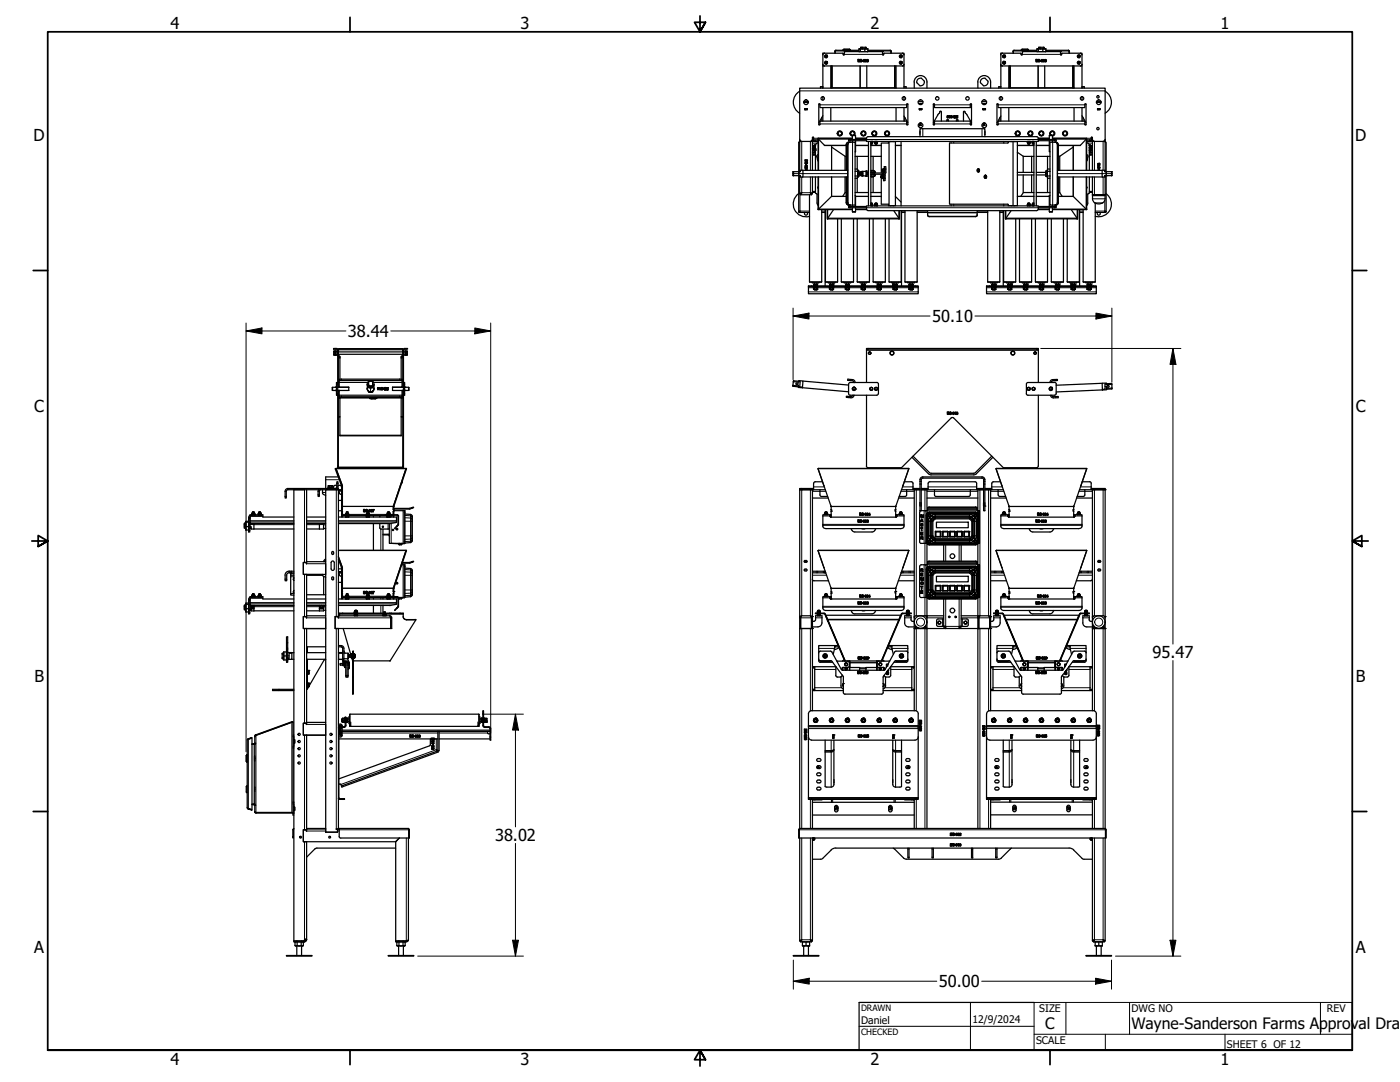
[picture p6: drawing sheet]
<svg xmlns="http://www.w3.org/2000/svg" width="559mm" height="432mm" viewBox="0 0 559 432" stroke-linecap="round" stroke-linejoin="round" font-family="sans-serif">
<defs><g id="words">
<g font-size="6.6">
<text x="68.1" y="11.7">4</text>
<text x="207.8" y="11.7">3</text>
<text x="347.5" y="11.7">2</text>
<text x="487.2" y="11.7">1</text>
<text x="13.4" y="56.4">D</text>
<text x="540.9" y="56.4">D</text>
<text x="372" y="128.5">50.10</text>
<text x="138.9" y="134.4">38.44</text>
<text x="13.7" y="164.3">C</text>
<text x="541.2" y="164.3">C</text>
<text x="460" y="262.7">95.47</text>
<text x="13.7" y="272.3">B</text>
<text x="541.2" y="272.3">B</text>
<text x="197.6" y="335.7">38.02</text>
<text x="13.7" y="380.2">A</text>
<text x="541.2" y="380.2">A</text>
<text x="374.7" y="393.9">50.00</text>
<text x="68.1" y="424.9">4</text>
<text x="207.8" y="424.9">3</text>
<text x="347.5" y="424.9">2</text>
<text x="487.2" y="424.9">1</text>
</g>
<g font-size="6.3">
<text x="417.2" y="410.6">C</text>
<text x="451.6" y="410.7">Wayne-Sanderson Farms Approval Dra</text>
</g>
<g font-size="4.2">
<text x="414.8" y="403.9">SIZE</text>
<text x="451.6" y="403.9">DWG NO</text>
<text x="529.7" y="403.9">REV</text>
<text x="343.7" y="408.8">Daniel</text>
<text x="388.1" y="408.2">12/9/2024</text>
<text x="413.5" y="416.6">SCALE</text>
<text x="489.7" y="418.3">SHEET 6 OF 12</text>
</g>
<g font-size="3.5">
<text x="343.7" y="403.4">DRAWN</text>
<text x="343.7" y="412.9">CHECKED</text>
</g>
</g></defs>
<!-- layer: Visible (ANSI) -->
<g fill="#000">
<circle cx="337" cy="20.6" r=".25"/>
<circle cx="352.2" cy="20.6" r=".25"/>
<circle cx="408.1" cy="20.6" r=".25"/>
<circle cx="423.3" cy="20.6" r=".25"/>
<circle cx="321.2" cy="43.7" r=".25"/>
<circle cx="321.2" cy="43.4" r=".25"/>
<circle cx="324.8" cy="59.4" r=".25"/>
<circle cx="325.5" cy="59.9" r=".25"/>
<circle cx="325.5" cy="59.5" r=".25"/>
<circle cx="367" cy="43.7" r=".25"/>
<circle cx="367" cy="43.4" r=".25"/>
<circle cx="392.4" cy="43.7" r=".25"/>
<circle cx="392.4" cy="43.4" r=".25"/>
<circle cx="421.1" cy="56.8" r=".25"/>
<circle cx="435.5" cy="59.4" r=".25"/>
<circle cx="438.1" cy="43.7" r=".25"/>
<circle cx="438.1" cy="43.4" r=".25"/>
<circle cx="324.8" cy="60" r=".25"/>
<circle cx="342.3" cy="67.9" r=".25"/>
<circle cx="342.3" cy="70.7" r=".25"/>
<circle cx="343.6" cy="68.8" r=".25"/>
<circle cx="343.6" cy="69.8" r=".25"/>
<circle cx="343.7" cy="69.8" r=".25"/>
<circle cx="343.7" cy="68.5" r=".25"/>
<circle cx="344.2" cy="70.1" r=".25"/>
<circle cx="390.5" cy="68.4" r=".25"/>
<circle cx="390.5" cy="67.7" r=".25"/>
<circle cx="393.3" cy="70.9" r=".25"/>
<circle cx="393.3" cy="70.2" r=".25"/>
<circle cx="428.4" cy="78.4" r=".25"/>
<circle cx="435.5" cy="60" r=".25"/>
<circle cx="441.6" cy="70.1" r=".25"/>
<circle cx="421.1" cy="81.8" r=".25"/>
<circle cx="324.8" cy="114.7" r=".25"/>
<circle cx="324.8" cy="113.6" r=".25"/>
<circle cx="324.8" cy="113.5" r=".25"/>
<circle cx="324.8" cy="114.1" r=".25"/>
<circle cx="324.9" cy="113.6" r=".25"/>
<circle cx="324.9" cy="114" r=".25"/>
<circle cx="326.4" cy="114.7" r=".25"/>
<circle cx="331.2" cy="113.6" r=".25"/>
<circle cx="331.2" cy="114.7" r=".25"/>
<circle cx="331.2" cy="113.5" r=".25"/>
<circle cx="331.2" cy="114.1" r=".25"/>
<circle cx="331.2" cy="114" r=".25"/>
<circle cx="332.7" cy="114.7" r=".25"/>
<circle cx="337.5" cy="114.7" r=".25"/>
<circle cx="337.5" cy="113.6" r=".25"/>
<circle cx="337.5" cy="114.1" r=".25"/>
<circle cx="337.5" cy="113.5" r=".25"/>
<circle cx="337.6" cy="113.6" r=".25"/>
<circle cx="337.6" cy="114" r=".25"/>
<circle cx="339.1" cy="114.7" r=".25"/>
<circle cx="343.9" cy="114.7" r=".25"/>
<circle cx="343.9" cy="113.6" r=".25"/>
<circle cx="343.9" cy="114.1" r=".25"/>
<circle cx="343.9" cy="113.5" r=".25"/>
<circle cx="343.9" cy="114" r=".25"/>
<circle cx="345.4" cy="114.7" r=".25"/>
<circle cx="350.2" cy="114.7" r=".25"/>
<circle cx="350.2" cy="113.6" r=".25"/>
<circle cx="350.2" cy="114.1" r=".25"/>
<circle cx="350.2" cy="113.5" r=".25"/>
<circle cx="350.3" cy="114" r=".25"/>
<circle cx="350.3" cy="113.6" r=".25"/>
<circle cx="351.8" cy="114.7" r=".25"/>
<circle cx="356.6" cy="114.7" r=".25"/>
<circle cx="356.6" cy="113.6" r=".25"/>
<circle cx="356.6" cy="113.5" r=".25"/>
<circle cx="356.6" cy="114.1" r=".25"/>
<circle cx="356.6" cy="114" r=".25"/>
<circle cx="358.1" cy="114.7" r=".25"/>
<circle cx="362.9" cy="114.7" r=".25"/>
<circle cx="362.9" cy="113.6" r=".25"/>
<circle cx="362.9" cy="113.5" r=".25"/>
<circle cx="362.9" cy="114.1" r=".25"/>
<circle cx="363" cy="113.6" r=".25"/>
<circle cx="363" cy="114" r=".25"/>
<circle cx="364.5" cy="114.7" r=".25"/>
<circle cx="395.9" cy="114.7" r=".25"/>
<circle cx="395.9" cy="114.1" r=".25"/>
<circle cx="395.9" cy="113.6" r=".25"/>
<circle cx="395.9" cy="113.5" r=".25"/>
<circle cx="396" cy="114" r=".25"/>
<circle cx="397.4" cy="114.1" r=".25"/>
<circle cx="397.4" cy="113.5" r=".25"/>
<circle cx="402.2" cy="114.7" r=".25"/>
<circle cx="402.3" cy="114.1" r=".25"/>
<circle cx="402.3" cy="113.6" r=".25"/>
<circle cx="402.3" cy="113.5" r=".25"/>
<circle cx="402.3" cy="114" r=".25"/>
<circle cx="403.7" cy="114.1" r=".25"/>
<circle cx="403.7" cy="113.5" r=".25"/>
<circle cx="408.6" cy="114.7" r=".25"/>
<circle cx="408.6" cy="114.1" r=".25"/>
<circle cx="408.6" cy="113.6" r=".25"/>
<circle cx="408.6" cy="113.5" r=".25"/>
<circle cx="408.7" cy="114" r=".25"/>
<circle cx="410.1" cy="114.1" r=".25"/>
<circle cx="410.1" cy="113.5" r=".25"/>
<circle cx="414.9" cy="114.7" r=".25"/>
<circle cx="415" cy="113.6" r=".25"/>
<circle cx="415" cy="114.1" r=".25"/>
<circle cx="415" cy="113.5" r=".25"/>
<circle cx="415" cy="114" r=".25"/>
<circle cx="416.4" cy="114.1" r=".25"/>
<circle cx="416.4" cy="113.5" r=".25"/>
<circle cx="421.3" cy="114.7" r=".25"/>
<circle cx="421.3" cy="114.1" r=".25"/>
<circle cx="421.3" cy="113.6" r=".25"/>
<circle cx="421.3" cy="113.5" r=".25"/>
<circle cx="421.4" cy="114" r=".25"/>
<circle cx="422.8" cy="114.1" r=".25"/>
<circle cx="422.8" cy="113.5" r=".25"/>
<circle cx="427.6" cy="114.7" r=".25"/>
<circle cx="427.7" cy="114.1" r=".25"/>
<circle cx="427.7" cy="113.6" r=".25"/>
<circle cx="427.7" cy="113.5" r=".25"/>
<circle cx="427.7" cy="114" r=".25"/>
<circle cx="429.1" cy="114.1" r=".25"/>
<circle cx="429.1" cy="113.5" r=".25"/>
<circle cx="434" cy="114.7" r=".25"/>
<circle cx="434" cy="113.6" r=".25"/>
<circle cx="434" cy="113.5" r=".25"/>
<circle cx="434" cy="114.1" r=".25"/>
<circle cx="434.1" cy="114" r=".25"/>
<circle cx="435.5" cy="114.1" r=".25"/>
<circle cx="435.5" cy="113.5" r=".25"/>
<circle cx="133.9" cy="155.8" r=".25"/>
<circle cx="133.9" cy="154.6" r=".25"/>
<circle cx="133.9" cy="140.2" r=".25"/>
<circle cx="133.9" cy="141.6" r=".25"/>
<circle cx="135.1" cy="154.6" r=".25"/>
<circle cx="135.1" cy="155.8" r=".25"/>
<circle cx="135.4" cy="158.7" r=".25"/>
<circle cx="152.3" cy="155.2" r=".25"/>
<circle cx="152.6" cy="155.1" r=".25"/>
<circle cx="153.4" cy="154.9" r=".25"/>
<circle cx="153.9" cy="155.4" r=".25"/>
<circle cx="154.3" cy="155" r=".25"/>
<circle cx="154.3" cy="155.4" r=".25"/>
<circle cx="154.3" cy="155.2" r=".25"/>
<circle cx="160.7" cy="155.8" r=".25"/>
<circle cx="160.7" cy="154.6" r=".25"/>
<circle cx="161.9" cy="140.2" r=".25"/>
<circle cx="161.9" cy="141.6" r=".25"/>
<circle cx="340.6" cy="155.8" r=".25"/>
<circle cx="340.9" cy="152.6" r=".25"/>
<circle cx="341.5" cy="155.3" r=".25"/>
<circle cx="419.2" cy="155.8" r=".25"/>
<circle cx="419.7" cy="154.6" r=".25"/>
<circle cx="319.2" cy="195.4" r=".25"/>
<circle cx="324.3" cy="195.4" r=".25"/>
<circle cx="436" cy="195.4" r=".25"/>
<circle cx="441.1" cy="195.4" r=".25"/>
<circle cx="99.7" cy="210.8" r=".25"/>
<circle cx="99.7" cy="210.3" r=".25"/>
<circle cx="99.7" cy="208.8" r=".25"/>
<circle cx="101.7" cy="205.5" r=".25"/>
<circle cx="104.2" cy="205.5" r=".25"/>
<circle cx="136.3" cy="204" r=".25"/>
<circle cx="139.1" cy="205.6" r=".25"/>
<circle cx="147.4" cy="205.6" r=".25"/>
<circle cx="331.8" cy="204" r=".25"/>
<circle cx="345.7" cy="211" r=".25"/>
<circle cx="370.6" cy="216.6" r=".25"/>
<circle cx="370.6" cy="205.3" r=".25"/>
<circle cx="389" cy="216.6" r=".25"/>
<circle cx="393.1" cy="202" r=".25"/>
<circle cx="402.8" cy="204" r=".25"/>
<circle cx="416.7" cy="211" r=".25"/>
<circle cx="101.7" cy="238.1" r=".25"/>
<circle cx="104.2" cy="238.1" r=".25"/>
<circle cx="136.3" cy="236.7" r=".25"/>
<circle cx="136.3" cy="236.1" r=".25"/>
<circle cx="139.1" cy="238.3" r=".25"/>
<circle cx="147.4" cy="238.3" r=".25"/>
<circle cx="157.2" cy="236.1" r=".25"/>
<circle cx="159.1" cy="238.6" r=".25"/>
<circle cx="329.1" cy="238.1" r=".25"/>
<circle cx="330.3" cy="238.1" r=".25"/>
<circle cx="331.6" cy="239" r=".25"/>
<circle cx="331.7" cy="234.7" r=".25"/>
<circle cx="331.8" cy="236.7" r=".25"/>
<circle cx="357.5" cy="236.1" r=".25"/>
<circle cx="357.5" cy="234.7" r=".25"/>
<circle cx="357.6" cy="239" r=".25"/>
<circle cx="370.6" cy="238.2" r=".25"/>
<circle cx="370.6" cy="226.9" r=".25"/>
<circle cx="389" cy="238.2" r=".25"/>
<circle cx="402.7" cy="239" r=".25"/>
<circle cx="402.8" cy="236.7" r=".25"/>
<circle cx="428.6" cy="236.1" r=".25"/>
<circle cx="428.7" cy="239" r=".25"/>
<circle cx="99.7" cy="243.4" r=".25"/>
<circle cx="319.2" cy="246.1" r=".25"/>
<circle cx="319.2" cy="250.8" r=".25"/>
<circle cx="319.5" cy="250.8" r=".25"/>
<circle cx="323.9" cy="250.8" r=".25"/>
<circle cx="324.3" cy="246.1" r=".25"/>
<circle cx="324.3" cy="250.8" r=".25"/>
<circle cx="364.9" cy="250.8" r=".25"/>
<circle cx="365.3" cy="250.8" r=".25"/>
<circle cx="369.6" cy="250.8" r=".25"/>
<circle cx="370" cy="250.8" r=".25"/>
<circle cx="377" cy="250" r=".25"/>
<circle cx="390.3" cy="250.8" r=".25"/>
<circle cx="390.7" cy="250.8" r=".25"/>
<circle cx="395" cy="250.8" r=".25"/>
<circle cx="395.4" cy="246.1" r=".25"/>
<circle cx="395.4" cy="250.8" r=".25"/>
<circle cx="436" cy="246.1" r=".25"/>
<circle cx="436" cy="250.8" r=".25"/>
<circle cx="436.4" cy="250.8" r=".25"/>
<circle cx="440.8" cy="250.8" r=".25"/>
<circle cx="441.1" cy="246.1" r=".25"/>
<circle cx="441.1" cy="250.8" r=".25"/>
<circle cx="114.8" cy="262.9" r=".25"/>
<circle cx="114.8" cy="262.5" r=".25"/>
<circle cx="122.7" cy="274" r=".25"/>
<circle cx="122.7" cy="267.7" r=".25"/>
<circle cx="122.7" cy="272.7" r=".25"/>
<circle cx="122.7" cy="268.9" r=".25"/>
<circle cx="123.3" cy="272.6" r=".25"/>
<circle cx="123.3" cy="267.5" r=".25"/>
<circle cx="139" cy="265.6" r=".25"/>
<circle cx="139" cy="264.5" r=".25"/>
<circle cx="140.8" cy="263.7" r=".25"/>
<circle cx="336.6" cy="272.8" r=".25"/>
<circle cx="343" cy="262.4" r=".25"/>
<circle cx="343" cy="262.5" r=".25"/>
<circle cx="343.1" cy="262.7" r=".25"/>
<circle cx="343.5" cy="262.4" r=".25"/>
<circle cx="343.9" cy="262.4" r=".25"/>
<circle cx="344" cy="262.7" r=".25"/>
<circle cx="344.7" cy="262.6" r=".25"/>
<circle cx="345.1" cy="262.6" r=".25"/>
<circle cx="345.5" cy="262.6" r=".25"/>
<circle cx="345.9" cy="262.6" r=".25"/>
<circle cx="346.6" cy="262.4" r=".25"/>
<circle cx="352.5" cy="273.9" r=".25"/>
<circle cx="354.1" cy="265.7" r=".25"/>
<circle cx="414.2" cy="262.5" r=".25"/>
<circle cx="414.2" cy="262.4" r=".25"/>
<circle cx="414.2" cy="262.7" r=".25"/>
<circle cx="414.6" cy="262.4" r=".25"/>
<circle cx="415" cy="262.4" r=".25"/>
<circle cx="415.1" cy="262.7" r=".25"/>
<circle cx="415.9" cy="262.6" r=".25"/>
<circle cx="416.2" cy="262.6" r=".25"/>
<circle cx="416.6" cy="262.6" r=".25"/>
<circle cx="417" cy="262.6" r=".25"/>
<circle cx="417.7" cy="262.4" r=".25"/>
<circle cx="423.7" cy="273.9" r=".25"/>
<circle cx="101.4" cy="297" r=".25"/>
<circle cx="101.4" cy="296.8" r=".25"/>
<circle cx="101.7" cy="296.6" r=".25"/>
<circle cx="136.7" cy="288.2" r=".25"/>
<circle cx="136.7" cy="286.7" r=".25"/>
<circle cx="137.5" cy="286.6" r=".25"/>
<circle cx="137.5" cy="286.7" r=".25"/>
<circle cx="137.5" cy="288.2" r=".25"/>
<circle cx="192.6" cy="287" r=".25"/>
<circle cx="192.6" cy="288.3" r=".25"/>
<circle cx="193.3" cy="286.7" r=".25"/>
<circle cx="194.1" cy="288.2" r=".25"/>
<circle cx="194.1" cy="288.1" r=".25"/>
<circle cx="194.1" cy="286.7" r=".25"/>
<circle cx="332.4" cy="293.3" r=".25"/>
<circle cx="332.8" cy="293.3" r=".25"/>
<circle cx="356.3" cy="293.3" r=".25"/>
<circle cx="356.8" cy="293.3" r=".25"/>
<circle cx="403.5" cy="293.4" r=".25"/>
<circle cx="403.5" cy="293.3" r=".25"/>
<circle cx="403.9" cy="293.3" r=".25"/>
<circle cx="427.4" cy="293.4" r=".25"/>
<circle cx="427.4" cy="293.3" r=".25"/>
<circle cx="427.9" cy="293.4" r=".25"/>
<circle cx="427.9" cy="293.3" r=".25"/>
<circle cx="101.4" cy="320.9" r=".25"/>
<circle cx="101.7" cy="321.3" r=".25"/>
</g>
<!-- layer: Visible Narrow (ANSI) -->
<g fill="#000">
<circle cx="422.1" cy="57.7" r=".18"/>
<circle cx="422.1" cy="80.9" r=".18"/>
<circle cx="147.9" cy="156.4" r=".18"/>
<circle cx="152.4" cy="155.5" r=".18"/>
<circle cx="152.4" cy="154.7" r=".18"/>
<circle cx="152.6" cy="155.4" r=".18"/>
<circle cx="153.5" cy="155.5" r=".18"/>
<circle cx="153.6" cy="155.1" r=".18"/>
<circle cx="153.7" cy="154.7" r=".18"/>
<circle cx="153.7" cy="155.5" r=".18"/>
<circle cx="153.8" cy="155.2" r=".18"/>
<circle cx="154.2" cy="154.8" r=".18"/>
<circle cx="154.4" cy="155.5" r=".18"/>
<circle cx="154.4" cy="154.7" r=".18"/>
<circle cx="154.5" cy="155.1" r=".18"/>
<circle cx="154.5" cy="155.5" r=".18"/>
<circle cx="320" cy="195.4" r=".18"/>
<circle cx="323.5" cy="195.4" r=".18"/>
<circle cx="436.8" cy="195.4" r=".18"/>
<circle cx="440.3" cy="195.4" r=".18"/>
<circle cx="99.7" cy="209.4" r=".18"/>
<circle cx="370.3" cy="205.6" r=".18"/>
<circle cx="370.3" cy="216.2" r=".18"/>
<circle cx="375.3" cy="212.2" r=".18"/>
<circle cx="375.4" cy="212.2" r=".18"/>
<circle cx="375.4" cy="214.1" r=".18"/>
<circle cx="378.2" cy="212.2" r=".18"/>
<circle cx="378.2" cy="214.1" r=".18"/>
<circle cx="381" cy="214.1" r=".18"/>
<circle cx="381.1" cy="212.2" r=".18"/>
<circle cx="383.9" cy="214.1" r=".18"/>
<circle cx="383.9" cy="212.2" r=".18"/>
<circle cx="386.8" cy="214.1" r=".18"/>
<circle cx="386.8" cy="212.2" r=".18"/>
<circle cx="388.8" cy="216.2" r=".18"/>
<circle cx="388.8" cy="205.6" r=".18"/>
<circle cx="121.5" cy="224.5" r=".18"/>
<circle cx="370.3" cy="227.2" r=".18"/>
<circle cx="370.3" cy="237.8" r=".18"/>
<circle cx="375.3" cy="233.8" r=".18"/>
<circle cx="375.4" cy="235.7" r=".18"/>
<circle cx="375.4" cy="233.8" r=".18"/>
<circle cx="378.2" cy="233.8" r=".18"/>
<circle cx="378.2" cy="235.7" r=".18"/>
<circle cx="381" cy="235.7" r=".18"/>
<circle cx="381.1" cy="233.8" r=".18"/>
<circle cx="383.9" cy="235.7" r=".18"/>
<circle cx="383.9" cy="233.8" r=".18"/>
<circle cx="386.8" cy="233.8" r=".18"/>
<circle cx="386.8" cy="235.7" r=".18"/>
<circle cx="388.8" cy="237.8" r=".18"/>
<circle cx="388.8" cy="227.2" r=".18"/>
<circle cx="101.4" cy="242.1" r=".18"/>
<circle cx="121.5" cy="246.1" r=".18"/>
<circle cx="129.2" cy="242.1" r=".18"/>
<circle cx="342.9" cy="262.3" r=".18"/>
<circle cx="342.9" cy="262.6" r=".18"/>
<circle cx="343" cy="263" r=".18"/>
<circle cx="343" cy="262.3" r=".18"/>
<circle cx="343.1" cy="262.9" r=".18"/>
<circle cx="343.6" cy="262.6" r=".18"/>
<circle cx="343.7" cy="262.3" r=".18"/>
<circle cx="343.7" cy="263" r=".18"/>
<circle cx="343.8" cy="262.6" r=".18"/>
<circle cx="343.9" cy="262.3" r=".18"/>
<circle cx="344.8" cy="262.4" r=".18"/>
<circle cx="344.9" cy="263" r=".18"/>
<circle cx="344.9" cy="262.3" r=".18"/>
<circle cx="345.5" cy="262.4" r=".18"/>
<circle cx="345.7" cy="263" r=".18"/>
<circle cx="345.7" cy="262.3" r=".18"/>
<circle cx="346.4" cy="262.7" r=".18"/>
<circle cx="346.4" cy="262.3" r=".18"/>
<circle cx="346.5" cy="262.6" r=".18"/>
<circle cx="346.6" cy="262.6" r=".18"/>
<circle cx="414" cy="262.3" r=".18"/>
<circle cx="414" cy="262.6" r=".18"/>
<circle cx="414.1" cy="263" r=".18"/>
<circle cx="414.1" cy="262.3" r=".18"/>
<circle cx="414.3" cy="262.9" r=".18"/>
<circle cx="414.7" cy="262.6" r=".18"/>
<circle cx="414.8" cy="263" r=".18"/>
<circle cx="414.8" cy="262.3" r=".18"/>
<circle cx="414.9" cy="262.6" r=".18"/>
<circle cx="415" cy="262.3" r=".18"/>
<circle cx="415.9" cy="262.4" r=".18"/>
<circle cx="416.1" cy="262.3" r=".18"/>
<circle cx="416.1" cy="263" r=".18"/>
<circle cx="416.6" cy="262.4" r=".18"/>
<circle cx="416.8" cy="263" r=".18"/>
<circle cx="416.8" cy="262.3" r=".18"/>
<circle cx="417.5" cy="262.7" r=".18"/>
<circle cx="417.5" cy="262.3" r=".18"/>
<circle cx="417.7" cy="262.6" r=".18"/>
<circle cx="417.8" cy="262.6" r=".18"/>
<circle cx="121.5" cy="288.6" r=".18"/>
<circle cx="121.5" cy="331.2" r=".18"/>
</g>
<!-- layer: Visible (ANSI) -->
<g fill="none" stroke="#000" stroke-width=".49">
<path d="M336.6 19.9v.1M336.6 19.9l-.1 .2M336.6 19.9l.3-.3h2.2l.3 .3M336.6 19.9h2.8M336.6 20h2.8M339.4 19.9l-.1 .2M342.9 19.5h.1M343 19.5h3.4M343.1 19.5h-.3v1.1h.6M343.1 19.5h.3M343.4 19.5h1.8M343.4 19.5v1.1"/>
<path d="M343.5 19h.1M343.6 19h.6v.5M344.2 19l-.6-.1-.1 .6M344.3 18.9h1.4v.6M345.2 19.5h1.2M345.2 19.5v1.1M345.5 18.9l.2 .1M345.6 19v.5M346.4 19.5v1.1M407.7 20v.1M407.7 19.9v.1M407.7 19.9l.3-.3h2.2l.3 .3"/>
<path d="M407.7 19.9h2.8M407.7 20h2.8M407.7 19.9v.2M410.5 20v.1M410.5 19.9v.2M414 19.5h.1M414.1 19.5h3.2M414.4 19.5h-.6v1.1h.6M414.4 19.5h1.8M414.4 19.5v1.1M414.6 19h.1M414.6 19h.6v.5"/>
<path d="M415.2 19l-.5-.1-.1 .6M415.3 18.9h1.4l.1 .6M416.2 19.5h1.3M416.2 19.5v1.1M416.5 18.9l.3 .1M416.6 19v.5M417.3 19.5h.1M417.3 19.5h.2M417.5 19.5v1.1M319.2 36.4a5.1 5.1 0 0 0 0 8.8M327.5 34.7v.5M328.4 25.7l.7 .6"/>
<path d="M328.4 34.6l-.9 .1M328.4 38.6v1.4M329.1 21.2l-.7 .7M329.5 21.9l.6 .1 .2 .6-.4 .5-.6-.1-.2-.6zM329.5 24.4l.6 .2 .2 .6-.4 .4-.6-.1-.2-.6zM331.6 26.3v8.9M331.6 35h26M331.9 26.3v8.7M332.1 26.3v8.7M333.2 20.5v.7M333.2 20.5h.2M333.7 20.1l-.3 .3v.8"/>
<path d="M333.7 20.1l-.5 .4M333.7 20.1h9.1M336.5 21.7l-.1-.5h-8v14v-.5h-.9M336.6 21.7l.2 .2 .2-.2M336.6 21.9h.3M337 21.7v-1.1h15.2v1.1M342.4 23.7l.7 .1-.1 .9h-.6zM342.6 23.8l.4 .2-.4 .1zM342.6 24.2l.4 .3-.4 .1zM342.9 20.6h.1M343.3 26.3v8.7M343.4 23.8h.6l-.6 .1 .5 .3a.3 .3 0 0 1-.1 .5 .3 .3 0 0 1-.4-.3l.5 .1z"/>
<path d="M343.4 20.6h1.8M344.1 24.3l.4 .1zM344.7 23.8a.39 .39 0 0 1 .6 .1 .39 .39 0 0 1-.2 .6 .39 .39 0 0 1-.5-.2zM344.8 23.9l.3 .1-.1 .5a.34 .34 0 0 1-.4-.2 .34 .34 0 0 1 .2-.4zM345.2 20.6h1.2M345.4 23.9a.39 .39 0 0 1 .6 0 .39 .39 0 0 1-.1 .6 .39 .39 0 0 1-.6-.3zM346 26.3v8.7M346.1 23.8a.38 .38 0 0 1 .6 .4 .38 .38 0 0 1-.7 .3l.5-.2-.5-.1zM346.4 20.6h-.2M346.4 20.1h8.9M352.2 21.7l.3 .2 .2-.2M352.4 21.9h.2"/>
<path d="M352.9 21.2h7.3M352.9 21.2l-.2 .5M355.3 20.1l.3 .3v.8M355.3 20.1l.4 .4M355.6 20.5h.1M355.7 20.5v.7M357.1 26.7v.1M357.1 26.3v8.7M357.1 27.3v.1M357.3 26.3v8.7M357.6 26.3v8.9M359.3 21.9l.7 .1 .2 .6-.4 .5-.7-.1-.2-.6z"/>
<path d="M359.3 24.4l.7 .2 .2 .6-.4 .4-.7-.1-.2-.6zM360.2 21.2h.6v.7M360.2 21.2l.6 .7M360.8 25.7v.6h-32.4M360.8 25.7l-.6 .6M360.8 34.6l.9 .1zM360.8 21.9v3.8M360.8 26.3v8.9M360.8 38.6v1.4M361.7 34.7v.5M364.9 35.2a4.8 4.8 0 0 1 .5-4.1 2.56 2.56 0 0 1 2.9-.8 2.56 2.56 0 0 1 1.7 2.4v2.5M366 33l1.1 1.2a1.54 1.54 0 0 0 1.8-1.8l-1.1-1.2a1.53 1.53 0 0 0-1.9 1.9"/>
<path d="M390.3 32.7a2.56 2.56 0 0 1 2.5-2.5 2.56 2.56 0 0 1 2.6 2.5v2.5M390.3 32.7v2.5M392.5 34.2l-1.2-1.1a1.53 1.53 0 0 1 1.9-1.9l1.1 1.2a1.54 1.54 0 0 1-1.8 1.8M398.6 34.7h.9M398.6 34.7v.5M399.5 25.7l.6 .6M399.5 34.6l-.9 .1M399.5 38.6v1.4M400.1 21.2l-.6 .7M400.5 21.9l.7 .1 .2 .6-.4 .5-.7-.1-.2-.6zM400.5 24.4l.7 .2 .2 .6-.4 .4-.7-.1-.2-.6zM402.7 26.3v8.9"/>
<path d="M402.7 35h26M403 26.3v8.7M403.2 26.3v8.7M404.4 20.5v.7M404.4 20.5h.1M404.8 20.1l-.3 .3v.8M404.8 20.1l-.4 .4M404.8 20.1h9M407.6 21.7l.2 .2 .2-.2M407.6 21.7l-.2-.5h-7.9v14M407.7 21.9h.3M408.1 21.7v-1.1h15.2v1.1"/>
<path d="M413.5 23.7l.6 .1v.9h-.6zM413.6 23.8l.4 .3h-.4zM413.6 24.2l.5 .2-.5 .2zM414 20.6h.1M414.3 26.3v8.7M414.4 23.8l.5-.1 .1 .3-.5-.1 .4 .3a.35 .35 0 0 1-.1 .5 .35 .35 0 0 1-.5-.3l.6 .1zM414.4 20.6h1.8M415.2 24.3l.3 .1zM415.8 23.8a.4 .4 0 0 1 .5 .2 .4 .4 0 0 1-.2 .5 .4 .4 0 0 1-.5-.2zM416.2 20.6h1.3M416.5 23.8a.39 .39 0 0 1 .5 .1 .39 .39 0 0 1-.1 .6 .39 .39 0 0 1-.6-.2zM417 26.3v8.7"/>
<path d="M417.2 23.8a.37 .37 0 0 1 .5 .4 .37 .37 0 0 1-.6 .3l.3 .1 .2-.4-.5 .1zM417.3 20.6h.1M417.5 20.6h-.2M417.5 20.1h8.9M423.3 21.7l.2 .2 .3-.2M423.4 21.9h.3M423.8 21.7l.1-.5h8v.7M426.4 20.1l.3 .3v.8M426.4 20.1l.5 .4M426.7 20.5h.2M426.9 20.5v.7M428.2 26.7v.1"/>
<path d="M428.2 26.3v8.7M428.2 27.3v.1M428.4 26.3v8.7M428.7 26.3v8.9M430.4 21.9l.6 .1 .2 .6-.4 .5-.6-.1-.2-.6zM430.4 24.4l.6 .2 .2 .6-.4 .4-.6-.1-.2-.6zM431.2 21.2l.6 .7M431.9 25.7v.6h-32.4M431.9 26.3v8.9v-.5h.9M431.9 34.6l.9 .1M431.9 21.9v3.8M431.9 38.6v1.4"/>
<path d="M431.9 25.7l-.7 .6M432.8 34.7v.5M441.1 36.4a5.1 5.1 0 0 1 0 8.8M319.2 56.4v12.1l.1-.6 .1 .6h-2.9v.3v1.3h2.3M319.2 56.4h5.1M319.2 56.8h-.4v11.7M319.2 55.6l.2 .6 .6 .2M319.5 56.3v.1M320.8 40.9h1.9M320.8 40.6h1.9M321.2 43.4h1v.3h-1zM321.2 43.4h1v.4h-1z"/>
<path d="M322.2 43.7h.1M323.8 56.4h.1M324.3 55.6l-.3 .6-.6 .2M324.3 54.9v1.5l-.4-.1M324.3 54.9l.2-.2 .2 .2M324.3 56.4v11.6M324.3 56.4h.9M324.3 59.2h1.2M324.3 59.4h1.2M324.6 55.6l-.3 .8M324.6 54.7v.9M324.7 58.9h.6"/>
<path d="M324.7 58.1v1.1v-.3h.8M324.7 54.9v.9M324.8 58.8l.7 .1M324.8 58.1h.1M324.8 58.1h-.1M324.8 58.1h.7M324.8 58.8l.6 .1M324.8 58.8v.1M324.8 59.5v.4M324.8 59.4l.7 .1M325 58.1h.5M325 58.1h-.3"/>
<path d="M325 58.1v.7M325.2 56.3l1.3 .1M325.3 58.1v1.1M325.4 58.9h.1M325.4 58.9v.3M325.5 59.9l-.4 .1M325.5 59.9l-.7 .1M325.5 57.7h-.4v.4M326.5 55.8h-1.8v.5h1.8M326.6 57l-.7 .3-.4 .9v9.8M326.7 55.2l-.2 12.8M326.9 41.4l.4 .2v1.3h34.6l.2-1.5 .3 .2v8.1l-.3 .2-.2-.2v-1.4h-34.6l-.3 1.6-.2-.2z"/>
<path d="M328 46.9v1.4M328.4 42.9v5.4M328.4 46.2l-1.6 2.8M331.6 42.9v5.4M331.9 58.7l5.5 3.7h.4M331.9 58.1v9.9M334.2 53.2a1.01 1.01 0 0 1 1.5-.8 1.01 1.01 0 0 1 0 1.7 1.01 1.01 0 0 1-1.5-.8h.2M334.4 53.2h-.2l.2 .1M334.4 53.3l.4 .6M334.4 53.3v.4l.4 .2M334.8 52.6l-.4 .2v.5M334.8 52.6l.4-.2 .4 .2"/>
<path d="M334.8 53.9l.4 .3 .4-.3M334.8 53.9h.8M334.8 52.6l-.4 .7M334.8 52.6h.8M335.6 52.6l.4 .7M335.6 52.6l.4 .2v.5M336 53.3l-.4 .6M336 53.3v.4l-.4 .2M338.3 57.7v23.2M339.3 53.2a1.01 1.01 0 0 1 1.4-.9 1.01 1.01 0 0 1 .3 1.7M339.3 56.8l-.7 .2-.3 .7M339.3 56.8h2v25h-2.9l-.6-.7v-10.5"/>
<path d="M339.3 56.8a1.13 1.13 0 0 0-1.5 .7v10.5M339.4 56.8l-.7 .2-.3 .7M339.5 53.2h-.2l.2 .1M339.5 53.3h-.2l.3 .7 .6 .3M339.5 53.3l.4 .6M339.5 53.3v.4l.4 .2M339.9 52.6l-.4 .2v.5M339.9 52.6l.4-.2 .4 .2M339.9 53.9l.3 .3M339.9 53.9l.4 .1M339.9 52.6l-.4 .7M339.9 52.6h.8"/>
<path d="M340.2 55.5h-13.7l2.6 2.6h8.7M340.2 55.2h-13.5v12.8M340.2 54.1v1.6M340.2 56.2v.6M340.4 54l1.1 .1zM340.7 53.9l-.1 .1M340.7 52.6l.4 .7M340.7 52.6l.4 .2v.5M341.1 53.3l-.4 .6M341.1 53.3v.4l-.4 .2M341.5 58.1h5.1M341.5 55.5h4.4"/>
<path d="M341.5 55.2h4.4M341.5 54.1v1.6M341.5 56.2l-.2 4.4M343.6 53.2a1.01 1.01 0 0 1 1.6-.8 1.01 1.01 0 0 1 0 1.7 1.01 1.01 0 0 1-1.6-.8h.3M343.9 53.2h-.3l.3 .1M343.9 53.3l.3 .6M343.9 53.3v.4l.3 .2M344.2 52.6l-.3 .2v.5M344.2 52.6l.4-.2 .4 .2M344.2 53.9l.4 .3 .4-.3M344.2 53.9h.8M344.2 52.6l-.3 .7"/>
<path d="M344.2 52.6h.8M345 52.6l.4 .2v.5M345 52.6l.4 .7M345.4 53.3l-.4 .6M345.4 53.3v.4l-.4 .2M345.9 55.2l.6-.7h67.3l.6 .7M345.9 55.7v.7h68.5v-.7M345.9 55.7h-7.2v.5h7.2M345.9 55.2v.5M346.6 56.4v25.8M347.6 57.3h.6l.1-.8-.7-.1v25.8l.7-.1-.1-.8h-.6M347.6 57.5h.5"/>
<path d="M347.6 57.1h.6M347.6 58.1h4.2M347.8 56.5v.3M348 53.2a1.01 1.01 0 0 1 1.5-.8 1.01 1.01 0 0 1 0 1.7 1.01 1.01 0 0 1-1.5-.8M348 53.3h.2M348.1 57.3l-.1 .3h-.4M348.2 53.2v.1M348.2 53.3l.4 .6h.8M348.2 53.3a.81 .81 0 0 0 1.2 .6M348.3 56.8l-.7 .1M349.1 56.8h1.1M349.2 57.1v-.7l1 .1-.1 .6"/>
<path d="M349.2 57.1h.9M349.4 57.3v.3h.5l.1-.3M349.4 57.5h.6M349.4 52.6l.4 .7M349.4 52.6h-.8l-.4 .7M349.4 52.6a.81 .81 0 0 0-1.2 .7M349.4 52.6l.4 .2v.5M349.7 56.5v.3M349.8 53.3l-.4 .6M349.8 53.3v.4l-.4 .2M353.1 53.2a1.01 1.01 0 0 1 1.5-.8 1.01 1.01 0 0 1 0 1.7 1.01 1.01 0 0 1-1.5-.8M353.1 53.3h.2"/>
<path d="M353.3 53.2v.1M353.3 53.3l.4 .6h.8M353.3 53.3a.81 .81 0 0 0 1.2 .6M354.5 52.6l.4 .7M354.5 52.6h-.8l-.4 .7M354.5 52.6a.81 .81 0 0 0-1.2 .7M354.5 52.6l.4 .2v.5M354.9 53.3l-.4 .6M354.9 53.3v.4l-.4 .2M354.9 56.5v25.6M355.5 56.4v.1M356.5 56.4v.1"/>
<path d="M357.4 58.1h2.3M357.6 42.9v5.4M359.7 56.4v25.8M360.8 42.9v5.4M360.8 46.3l1.6 2.7M361.1 46.8v1.5M366.5 40.6h1.9M366.7 41.3h1.5M367 43.4h.9v.3h-.9zM367 43.4h.9M367 43.4h.9v.4h-.9zM367.1 49.5l.7 .6h-.9z"/>
<path d="M367.2 49.1h.3M367.2 52.8h.1M367.2 49.6l.4 .4h-.4zM367.2 52.2v1.4M367.2 54.5v-3.1h25.9v3.1M367.8 49.1l-.9 .1M367.9 43.4h.1M367.9 43.7h.1M372.6 41.4l.4 .2v1.3h14.3v-1.3l.4-.2v8.5l-.4-.2v-1.4h-14.3v1.4l-.4 .2zM374.3 45.8l.7-.6a.51 .51 0 0 1 .1-.7 .51 .51 0 0 1 .6 0v3.8M374.4 45.8l-1.9 3.2M377.9 48.3l.1-.5h.5l.1 .5"/>
<path d="M377.9 47.9h.7M378.1 46.2a.37 .37 0 0 1 .5 .4 .37 .37 0 0 1-.6 .2l.5-.1-.5-.1zM378.9 46.2a.37 .37 0 0 1 .5 .4 .37 .37 0 0 1-.6 .2zM379 46.3l.2 .1v.6l-.3-.2zM379 57.1h23.2l.3-.6h3.6v25.6h-3.6l-.3-.6h-23.2zM379.6 46.2a.38 .38 0 0 1 .5 .4 .38 .38 0 0 1-.6 .2zM379.7 46.3l.3 .1-.1 .6-.3-.1zM380.2 46.5l.3 .1zM380.7 46.3l.7-.2v1h-.6zM380.8 46.4l.4-.2v.4zM380.8 46.8l.4-.1v.3zM381.6 46.3l.7-.2v1l-.7-.1z"/>
<path d="M381.7 48.3l.1-.5h.5l.1 .5M381.7 47.9h.7M381.8 46.3l.4-.1v.8l-.5-.1zM384.6 48.3v-3.8a.5 .5 0 0 1 .6 .1 .5 .5 0 0 1 .1 .6l2.5 3.8M391.9 40.6h1.9M392.1 41.3h1.5M392.4 43.4h.9v.3h-.9zM392.4 43.4h.9M392.4 43.4h.9v.4h-.9zM392.5 49.5l.7 .6h-.9zM392.6 49.1h.3M392.6 49.6l.4 .4h-.4z"/>
<path d="M393.1 52.2v1.4M393.1 52.8h.1M393.2 49.1l-.9 .1M393.3 43.4h.1M393.3 43.7h.1M399.1 46.9v1.4M399.5 42.9v5.4M399.5 46.3l-1.6 2.7M400.6 56.4v.7M402.7 42.9v5.4M403.8 56.4v.1M404.4 56.5v25.6"/>
<path d="M404.8 56.4l-.1 .1M405.2 53.2a1.01 1.01 0 0 1 1.5-.8 1.01 1.01 0 0 1 0 1.7 1.01 1.01 0 0 1-1.5-.8h.2M405.4 53.2v.1M405.4 53.3l.4 .6M405.4 53.3v.4l.4 .2M405.8 53.9h.8M405.8 52.6l-.4 .7M405.8 52.6h.8M405.8 52.6l-.4 .2v.5M405.8 52.6l.4-.2 .4 .2M405.8 53.9l.4 .3 .4-.3M406.1 58.1h6.6"/>
<path d="M406.6 52.6l.4 .7M406.6 52.6l.4 .2v.5M407 53.3l-.4 .6M407 53.3v.4l-.4 .2M410.1 56.8h1.1M410.1 57.1l.1-.7 1 .1-.1 .6M410.1 57.1h1M410.3 53.2a1.01 1.01 0 0 1 1.5-.8 1.01 1.01 0 0 1 0 1.7 1.01 1.01 0 0 1-1.5-.8h.2M410.3 57.3l.1 .3h.5l.1-.3M410.3 57.5h.7M410.5 53.2v.1M410.5 53.3l.4 .6"/>
<path d="M410.5 53.3v.4l.4 .2M410.6 56.5v.3M410.9 53.9h.8M410.9 52.6l-.4 .7M410.9 52.6h.8M410.9 52.6l-.4 .2v.5M410.9 52.6l.4-.2 .4 .2M410.9 53.9l.4 .3 .4-.3M411.7 52.6l.4 .7M411.7 52.6l.4 .2v.5M412 56.8l.7 .1M412 57.1h.7"/>
<path d="M412.1 53.3l-.4 .6M412.1 53.3v.4l-.4 .2M412.2 57.3l.1 .3h.4M412.2 57.5h.5M412.5 56.5v.3M412.7 57.3h-.7v-.8l.7-.1v25.8l-.7-.1v-.8h.7M413.6 58.1h5.2M413.6 56.4v25.8M414.4 55.7h7.2v.5h-7.2M414.4 55.2v.5M414.4 55.5h4.4M414.4 55.2h4.4"/>
<path d="M414.7 53.2a1.01 1.01 0 0 1 1.5-.8 1.01 1.01 0 0 1 0 1.7 1.01 1.01 0 0 1-1.5-.8M414.7 53.3h.2M414.9 53.2v.1M414.9 53.3l.4 .6h.8M414.9 53.3a.79 .79 0 0 0 1.2 .6M416.1 52.6l.4 .7M416.1 52.6h-.8l-.4 .7M416.1 52.6a.79 .79 0 0 0-1.2 .7M416.1 52.6l.4 .2v.5M416.5 53.3l-.4 .6M416.5 53.3v.4l-.4 .2M418.8 54.1h1.3z"/>
<path d="M418.8 56.2v4.4h.3M418.8 54.1v1.6M419 53.2a1.01 1.01 0 0 1 1-1 1.01 1.01 0 0 1 1 1 1.01 1.01 0 0 1-.9 1.1M419.2 53.2h-.2l.2 .1M419.2 53.3h-.2l.3 .7M419.2 53.3l.4 .6M419.2 53.3v.4l.4 .2M419.6 52.6l-.4 .2v.5M419.6 52.6l.4-.2 .4 .2M419.6 53.9h.1M419.6 52.6l-.4 .7M419.6 52.6h.8"/>
<path d="M420.1 55.5h13.6M420.1 55.2h13.5M420.1 54.1v1.6M420.1 56.2v.6M420.4 53.9l-.4 .1M420.4 52.6l.4 .7M420.4 52.6l.4 .2v.5M420.4 53.9l-.3 .3M420.8 53.3l-.4 .6M420.8 53.3v.4l-.4 .2M421.1 56.8l.7 .2 .3 .7v23.4l-.3 .5-.7 .2M424.1 53.2a1.01 1.01 0 0 1 1.5-.8 1.01 1.01 0 0 1 0 1.7 1.01 1.01 0 0 1-1.5-.8l.2-.1"/>
<path d="M424.4 53l-.2 .4 .3 .4M424.4 53l.1 .8M425 52.5l.7 .3M425 52.5l-.6 .5M425 52.5l-.5 .1-.1 .4M425 52.5l.4-.1 .3 .4M425.7 52.8a.79 .79 0 0 1-.1 1.1 .79 .79 0 0 1-1.1-.1M425.7 52.8l.3 .3-.3 .9-.9 .1-.3-.3M428.4 58.1v9.9M428.4 58.7l-5.5 3.7M428.7 42.9v5.4M431.9 42.9v5.4"/>
<path d="M431.9 46.2l1.6 2.8M432.3 46.9v1.4M433 41.6v1.3h-34.6v-1.3l-.2-.2-.3 .2v8.1l.3 .2 .2-1.6h34.6v1.4M433 41.6l.3-.2 .2 .2v8.1l-.2 .2-.3-.2M433.7 55.8h1.8v.5h-1.8M433.7 55.5l-2.5 2.6h-8.8M433.7 55.5l-.1-.3v12.8M433.7 55.5v12.5M433.8 56.9l.6 .3 .4 1M434.7 57.7h.5v.4M434.8 58.9h.8v.3v-.3h-.6M434.8 60h.3"/>
<path d="M434.8 58.2v9.8M434.8 59.2h1.2M434.8 59.4h1.2M434.8 58.9l.1 .3M434.8 60h.2M435 59.4h.5M435 58.1v1.1M435 59.4l-.2 .1M435.1 56.3l-1.4 .1M435.1 59.4h.4M435.1 59.4l-.3 .1M435.1 56.4h.9"/>
<path d="M435.3 58.1v.7M435.3 58.1h-.5h.7M435.3 58.1h.3M435.4 59.5v.4M435.5 58.1h-.7h.8M435.5 59.4v.1M435.5 58.1h.1M435.5 59.9v.1M435.5 58.8v.1M435.5 54.9v.9M435.6 54.9l.2-.2 .2 .2M435.6 58.8l-.8 .1"/>
<path d="M435.6 58.1v.7M435.6 58.8h-.1M435.7 55.6l.3 .8M435.7 54.7v.9M436 55.6l.3 .6 .6 .2M436 54.9v1.5l.4-.1M436.5 56.4h-.1M436.8 56.4h-.8v11.6M436.8 56.4h4.3M437.6 40.9h1.9M437.7 40.6h1.8M438.1 43.4h.9v.3h-.9z"/>
<path d="M438.1 43.4h1v.4h-1zM439 43.7h.1M440.8 56.3l.3 .1v-21.2h-121.9v21.2h.3M440.8 56.4h.1M441.1 56.4l-.1 12.1h.6M441.1 56.8h.4v11.7M441.1 55.6l-.2 .6-.6 .2M316.6 68.5v1.6M316.7 68.5v1.6M318.6 68.5h.7M318.8 77.3a5.1 5.1 0 0 0-1.7 6.3 5.1 5.1 0 0 0 6 2.7M318.8 68.5v1.6"/>
<path d="M318.8 70.1h.6l-.1 .5-.1-.5v7.2M318.8 70.1v14.4M319.3 67.9l19 .1M319.6 77.7h4.3M320 76.9l-.4 .8M320 76.9l-.8 .4M320.4 67.9v2.8M321.3 66.7l.7 .5-.1-.5h.3l.1 .4-.3 .2-.5-.5-.2 .5zM321.3 63.8h1v.4a.51 .51 0 0 1-.5 .3 .51 .51 0 0 1-.5-.3zM321.3 64.7h1v.5l-.8 .2zM321.4 66.1a.42 .42 0 0 1 .6-.2 .42 .42 0 0 1 0 .7l-.6-.1zM321.5 63.9h.7v.3l-.6 .2z"/>
<path d="M321.5 64.8h.3l-.1 .5zM321.6 68l-.3-.1 .3-.5 .7 .4-.6 .2M321.7 65.5l.1 .4zM321.7 67.5l.4 .3h-.4zM321.9 64.8h.3v.4zM323.1 77.7l.2 34.9 4.7-.2v-28.8M323.9 77.4l-.4-.5 .4 .8M323.9 77.4v.3M323.9 77.3l-.4-.4 .8 .4M323.9 77.3h.4M324.3 70.6v6.7M324.3 61.9h1.2"/>
<path d="M324.3 61.5h1.2M324.3 76.8h1.2M324.3 76.4h1.2M324.3 60.6h1.2M324.3 60.9h1.2M324.8 60h.7M324.8 60h.3M325.1 60v.6M325.5 70.6v6.3l.6 .5v3.7l.5 .9M326.4 64l.1 .3M326.5 75v-.3v.4M326.5 61.7l-.5 .6 .3 .8"/>
<path d="M326.5 63l-.2 .4 .2 .4M326.5 62.9l-.3 .2v.6l.3 .2M326.5 70.6v12.9l.2-12.9M326.5 63.2v.4M331.9 78.4l-5.4 5.2h13.7M331.9 78.4h.1M331.9 70.6v7.8M331.9 78.4h5.9M337.3 62.4v5.6M337.3 70.6v6.3M337.8 76.8h-.4l-1.1 1.6M338.3 70.6l-19 .1"/>
<path d="M341.3 78l.2 4.4M341.3 67.5h.9l.1 .9M341.3 68.4h1M341.3 70.2h1M341.3 76.8h5.3M341.3 62.4h5.3M341.5 78.4h5.1M342.2 62.4v5.2M342.2 71v5.8M342.3 67.9v2.8M342.3 70.2l-.1 1h-.9M342.3 68.4v1.8"/>
<path d="M342.3 68.2h.4M342.7 68.2l.1 2.1-.5 .1M342.7 68.2v2.2M342.9 68.8h.5l.1 .3M343.5 69.7l.1 .1M343.5 69.1h-.5v.4h.5M343.5 69.5l-.1 .3h-.5M343.5 69.1v.4M343.6 68.8v1M343.6 68.8h.1M343.6 69.8h.1M343.6 68.8l-.1 .1"/>
<path d="M343.7 68.5v.3M343.7 68.5v1.6v-.3M343.7 68.5l.1 .3M343.7 70.1h.1M343.8 68.8v1.4M343.8 68.4h.4M343.9 70l1.7 .2M343.9 69.1h.3M344.2 68.5v1.6M344.2 68.4v1.7l-.4 .1M344.2 68.4v.1M345.6 70.2h.1"/>
<path d="M345.7 70.2v.1M345.7 70.3h.2M345.7 68.3h.2M345.7 68.3l-1.5 .2M345.8 68.3v.8M345.8 69.5l.1 .8M345.8 69.5v.8M345.8 69.1v.4M345.9 68.3l-.1 .8M345.9 70.3h.7M345.9 68.3h.7M346.6 68.8h-.3v1h.3"/>
<path d="M347.6 76.8h4.2M347.6 62.4h4.2M347.6 78.4h4.2M347.6 68.3h1.5l.3 .5h-1.8M347.6 69.8h1.8l-.3 .5h-1.5M347.7 68.1v.2M347.7 68.8v.2M347.7 69.5v.3M347.7 70.3v.2M347.7 70.5h1M347.7 68.1h1M347.8 68l-.1 .1"/>
<path d="M348.5 62.4v5.6M348.5 70.6v6.2M348.6 68l.1 .1M348.7 68.1v.2M348.7 68.8v.2M348.7 69.5v.3M348.7 70.3v.2M349 68.3l.4 .5M349.4 69.8l-.4 .5M351.6 70.3v.5zM351.6 70.8l.3 .1M351.7 70.2h.2"/>
<path d="M351.7 70.2l-.1 .1M351.8 69v-11.9h2.8v-.6h2.8v25.6h-2.8v-.6h-2.8l-.1-11.3M351.8 69.5v.7M351.8 70.2v.7M351.9 70.2v.7M351.9 70.1h.1M351.9 71h.1M352 67.8v.4zM352 67.7l.2 .5h-.2M352 70.1v.9M352 67.7v.6M352 71l.6 .2"/>
<path d="M352 67.7v.1M352.2 67.7v.6M352.2 67.6h.2M352.2 68.5h.2M352.3 69.5l.3 .4M352.3 69.9v1.3M352.4 67.6v.9M352.4 68.5l.2 .2M352.4 70.9h.3M352.4 70.2h.3M352.5 69.5l.3 .2-.1 2.4M352.6 71.2l.1 .9"/>
<path d="M352.6 69.9l.1 .7zM352.6 67.4h.4M352.6 68.7h.4M352.6 67.4l-.2 .2M352.6 69.9l-.6 .2M352.7 67.4v1.3M352.6 71.2h.1M352.7 70.6v.4zM352.7 71v.2M352.7 68.3h.4M352.7 67.7h.4M352.9 67.4l.1-.9h.5l.1 2.4-.4 .6h-5.6"/>
<path d="M352.9 68.7l-.3 .3M353 67.4l.1 .6v-.5M353 68.6v.1M353 66.5l-.1 2.5h-5.3M353 67.4l.1 .2M353 67.4l.1 .1M353.1 68v.5zM353.2 69.4l.1 2.5-.6 .2M357.4 78.4l2.3 2.2M390.2 68.1l.3 .2M390.2 68.1h.3M390.2 68h.3"/>
<path d="M390.5 67.4l.4 .4M390.5 67.7l.1 .3M390.5 67.7l-.3 .3M390.5 68v.1M390.5 68h.2l-.2 .1M390.6 68.1l-.1 .3M390.9 68.2l-.4 .4M393.2 70.5l.1 .1M393.2 70.6l.1 .2M393.2 70.5l.1-.3v.7M393.3 70h.1M393.3 71.2h.1"/>
<path d="M393.3 70.5v.1M393.3 70l.5 .4M393.3 70.5h.3M393.6 70.5v.1M393.8 70.7l-.5 .5M406.1 60.8l2.4 1.6h4.2M406.1 78.4h6.6M406.1 68.8h6.6M406.1 69.8h6.6M408.4 62.4v6.4M408.4 69.8v7.1M411.8 62.4v6.4"/>
<path d="M411.8 69.8v7M412.7 76.8h-4.2l-1.1 1.6M413.6 76.8h5.5M413.6 62.4h5.5M413.6 78.4h5.2M413.6 68.8h3.8M413.6 69.8h3.8M417.6 68.2v2.2M417.6 70.4h.4M417.6 68.2h.4M418.1 68.4h1M418.1 68.4v1.8"/>
<path d="M418.1 70.2v1h1M418.1 70.2h1M418.1 67.7v3.2M418.1 62.4v5.2M418.1 71v5.8M419.1 70.2h.1M419.1 67.5h-1v.9M419.1 78h-.3v4.4M422.1 70.6l18.9 .1M422.3 68v-10.6l-.7-.6h-2.5v25h2.6l.6-.7v-10.5M422.4 76.8h.5M422.4 62.4h.5"/>
<path d="M422.4 78.4h6M422.9 76.8l1.1 1.6M423 62.4v5.6M423 70.6v6.3M428.4 70.6v7.8M433.6 70.6l.1 12.9-5.3-5.1M433.7 75v-.3v.4M433.7 63.2v.4M433.7 62.9l.4 .2v.6l-.4 .2M433.7 70.6v13h-13.6M433.7 63l.3 .4-.3 .4M433.7 61.7l.6 .6-.3 .8"/>
<path d="M433.8 63.9l-.1 .4M434.8 60h.7M434.8 70.6v6.3M434.8 61.9h1.2M434.8 61.5h1.2M434.8 76.8h1.2M434.8 76.4h1.2M434.8 60.6h1.2M434.8 60.9h1.2M434.8 76.9l-.6 .6v3.6l-.4 .9M435 60h.5M435.1 60h.4"/>
<path d="M435.2 60v.6M436 70.6v7.1h4.3M438.1 66.1l.9 .1-.7 .2zM438.1 67.9l.9 .1M438.1 67.9v.1M438.2 65.3h.3a.3 .3 0 0 1 .4-.1 .3 .3 0 0 1 .1 .4 .3 .3 0 0 1-.4 .2l-.4-.1zM438.2 66.7a.41 .41 0 0 1 .6-.2 .41 .41 0 0 1 0 .7l-.6-.1zM438.2 66.9l.6-.2a.31 .31 0 0 1-.2 .5 .31 .31 0 0 1-.4-.3zM438.3 68h.1M438.6 68h.3M438.6 67.3l.1 .4zM440 67.9v2.8"/>
<path d="M440.3 77.7h.8v.4h-5.1M440.3 77.7h-4.3l.1 1.6a2.55 2.55 0 0 0 2.5 2.1 2.55 2.55 0 0 0 2.5-2.1v-1.2M441 70.1l.1 7.6h-.8M441 70.1h.7M441 67.9l-18.9 .1M441.5 77.3a5.1 5.1 0 0 1 1.6 6.3 5.1 5.1 0 0 1-5.9 2.7M441.5 70.1v14.4M441.6 68.5h2.2v1.6h-2.8M441.6 68.5v1.6zM443.7 68.5v1.6M443.8 68.5v1.6M318.8 84.5l.5-.3-.3 .4"/>
<path d="M318.8 84.5h.2M319 84.5l.3-.3-.3 .6M319 84.6v.2M319 84.8h4.1M321.3 84.8a.62 .62 0 0 0 0 .9 .62 .62 0 0 0 .9 0 .62 .62 0 0 0-.1-.9M328 84.8h1.4M329.4 83.6v30.5M329.5 83.6l.1 29 4.7-.2v-25.1M330.2 83.6v3.8l.1-3.8M330.4 87.3h28.4M330.4 87.3l-.1 .1M332.7 83.6l-2.3 3.5"/>
<path d="M335.8 87.3v25.1l4.7 .2M338.3 80.9l.3 .7 .7 .2M338.4 80.9l.3 .7 .7 .2M340.2 83.5l-13.5 .1M340.2 84.5h1.3zM340.2 81.8v.6M340.2 82.9v1.6M340.7 87.3l-.2 25.3M341.5 83.6h4.4M341.5 83.5h4.4M341.5 82.9v1.6M342.2 87.3l.1 25.3 4.7-.2v-25.1"/>
<path d="M345.9 83.4l.6 .7 67.3-.1 .6-.6M345.9 82.9v-.7h68.5v.7M345.9 82.4h-7.2v.5h7.2M345.9 82.9v.5M347.6 81.7l.2 .1M347.6 81.5h.6M347.8 81.8h.5M347.8 81.8v.3M348.1 81.1l-.5-.1h.4l.1 .3M348.5 87.3l.2 25.3 4.7-.2v-25.1M349.1 81.8h.6M349.2 81.5l-.1 .6 .3 .1 .8-.1-.1-.6"/>
<path d="M349.2 81.5h.9M349.4 81.3v-.3h.5l.1 .3M349.4 81.1h.6M349.7 81.8h.5M349.7 81.8v.3M354.9 87.3v25.1l4.7 .2M355.5 82.1v.1M356.5 82.1v.1M356.7 84.1l2.1 3.2M358.8 87.1h-28.4v.2M358.8 87.3v.1M358.8 84.1v3.3l.2-3.3"/>
<path d="M359.7 84.1l-.1 28.5M359.8 84.1v30M359.8 84.8h1.4M361.2 84.1l.2 28.5M366.1 84.1v28.3l-4.7 .2M366.1 84.8h4.1M370.2 84.1l.1 1.9 .6 .5h18.5l.6-.5v-1.9M370.2 85.8l.5 .6h18.8l.5-.6M390 84.8h4.2M394.2 84.1l.2 28.5 4.7-.2v-28.3M399.1 84.8h1.3M400.4 84.1v30"/>
<path d="M400.6 84.1l.1 28.5 4.7-.2v-25.1M400.6 81.5v.7M401.3 84.1v3.3l.2-3.3M401.5 87.3h28.4M401.5 87.3v.1M403.6 84.1l-2.1 3M403.8 82.1v.1M404.7 82.1l.1 .1M406.9 87.3l.2 25.3M410.1 81.8h.5M410.1 81.5v.6l.3 .1 .8-.1-.1-.6M410.1 81.5h1"/>
<path d="M410.3 81.3l.1-.3h.5l.1 .3M410.3 81.1h.7M410.6 81.8h.6M410.6 81.8v.3M411.8 87.3v25.1l-4.7 .2M412 81.8h.5M412 81.5h.7M412.2 81.1l.5-.1h-.4l-.1 .3M412.5 81.8v.3M412.7 81.7l-.2 .1M413.3 87.3l.1 25.3 4.7-.2v-25.1M414.4 83.6h4.4"/>
<path d="M414.4 82.4h7.2v.5h-7.2M414.4 82.9v.5M414.4 83.5h4.4M418.8 84.5h1.3zM418.8 82.9v1.6M419.6 87.3l.2 25.3 4.7-.2v-25.1M420.1 83.5l13.5 .1M420.1 81.8v.6M420.1 82.9v1.6M426 87.3l.1 25.3M427.6 83.6l2.3 3.7M429.9 87.1h-28.4v.2"/>
<path d="M429.9 87.3l.1 .1M430 83.6v3.8l.1-3.8M430.8 83.6v28.8l-4.7 .2M430.9 83.6v30.5M430.9 84.8h1.4M432.3 83.6v28.8l4.7 .2M437.2 81.1l-.2 31.5M437.2 84.8h4.1M438.2 84.8a.62 .62 0 0 0-.1 .9 .62 .62 0 0 0 .9 0 .62 .62 0 0 0 0-.9M441.3 84.6l-.3-.4 .3 .6M441.3 84.6v.2M441.3 84.5l-.3-.3 .5 .3"/>
<path d="M441.3 84.5h.2M322.7 114.4h43.8v-.3h-43.8v3.1h43.8v-2.8M324.1 112.6l.1 .3h2.6l.2-.3M324.7 114.4v1M324.7 114.7h1.7M324.7 115.4l1.5 .1M324.7 115.4l.1 .1M324.8 114.1h.1M324.8 115.5h.1M324.8 113.6v.5M324.8 115.5h1.4M324.8 113.6h.1"/>
<path d="M324.8 113.5l1.5 .1h-1.5M324.9 114l-.1 .1M324.9 114.7h-.2v.7M325 115.4h-.1M325 115.4h.2M325.1 114.7l-.1 .7M325.1 113.6h.3M325.1 115.5v.3h.9v-.3M325.1 112.9v.6M325.2 114.7h.1M325.3 114.7v.7M325.6 114.7h-.3"/>
<path d="M325.6 113.6v.5M325.8 114.7h.1M325.8 114.4v.3M325.8 113.6h.3M325.9 115.4h-.3M325.9 114.4l-.1 .3M325.9 115.4h.1M325.9 114.7v.7M325.9 114.7h.2M326 112.9v.6M326.1 114.7v.7M326.2 114.7h-.1"/>
<path d="M326.3 113.6v.5h-1.5M326.3 113.6h.1M326.3 115.4h-.1M326.3 113.6h-1.4v.5M326.3 115.5h-.1M326.4 114.4l-.2 1.1M330.4 112.6l.2 .3h2.6l.2-.3M331 114.4v.3h1.8v-.3M331.1 115.4l.3 .1M331.1 115.4l.1 .1M331.1 114.7v.7M331.2 114.1h.1"/>
<path d="M331.2 114.7h-.1M331.2 115.5h.1M331.2 115.5h1.4M331.2 113.6h.1M331.2 114.1h1.4M331.2 113.5h1.4M331.2 113.6h1.5M331.2 114v.1M331.2 113.6v.5M331.3 114.7h-.2M331.4 115.5h.6M331.4 114.7h.1"/>
<path d="M331.4 115.4h-.1M331.4 115.4h.1M331.4 114.7v.7M331.4 113.6h.4M331.4 112.9v.6M331.5 114.7h.1M331.6 114.7v.7M332 114.7h-.4M332 113.6v.5M332 115.5h.6M332.1 114.4l.3 .3M332.1 113.6h.3"/>
<path d="M332.2 115.4h-.2M332.2 114.4v1M332.2 115.4h.1M332.4 112.9v.6M332.4 114.7v1.1h-1v-.3M332.6 114.7h-.2M332.6 113.5h.1M332.6 113.5l-1.4 .1M332.6 113.6h.1M332.7 115.5h-.1M332.7 113.6v.5M332.7 115.4l-.1 .1"/>
<path d="M332.7 115.4h-.1M332.7 114.7v.7M332.7 115.4h.1M332.8 112.9v1.2M336.8 112.6l.1 .3h2.6l.2-.3M337.4 114.4v.3h1.7v-.3M337.4 115.4l.3 .1M337.4 114.7h.4l-.1 .7M337.4 114.7v.7M337.4 115.4l.1 .1M337.5 115.5h1.4M337.5 113.6v.5"/>
<path d="M337.5 113.6h.1M337.5 113.5h1.4M337.6 113.6h1.4M337.6 114l-.1 .1M337.6 113.6v.5M337.7 115.5h1.2M337.7 115.4h-.1M337.7 115.4h.2M337.8 113.6h.3M337.8 112.9v.6M337.9 114.7h.1M338 114.7v.7"/>
<path d="M338.3 114.7h-.3M338.3 113.6h.1M338.3 113.6v.5M338.5 114.4l.1 .3M338.5 113.6h.3M338.6 115.4h-.3M338.6 114.4l-.1 .3M338.6 115.4h.1M338.6 114.7v.7M338.6 114.7h.2M338.7 112.9v.6M338.8 114.7l-.1 1.1h-.9v-.3"/>
<path d="M338.9 114.7h-.1M338.9 113.5h.1M339 113.6v.5h-1.5M339 113.5l-1.5 .1M339 113.6h.1M339 115.4h-.1M339 115.5h-.1M339.1 114.7l-.2 .8M343.1 112.6l.2 .3h2.6l.2-.3M343.7 114.4v.3h1.8v-.3M343.8 115.4l1.5 .1M343.8 114.7v.7"/>
<path d="M343.8 115.4l.1 .1M343.9 114.1h.1M343.9 115.5h.1M343.9 113.6v.5M343.9 115.5h1.4M343.9 113.6h.1M343.9 113.5l1.4 .1h-1.4M343.9 114v.1M344 114.7h-.2M344.1 115.4h-.1M344.1 115.4h.1M344.1 113.6h.4"/>
<path d="M344.1 115.5v.3h1v-.3M344.1 112.9v.6M344.3 114.7h-.2v.7M344.3 114.7v.7M344.7 114.7h-.4M344.7 113.6v.5M344.8 114.4l.1 .3M344.8 113.6h.3M344.9 115.4h-.2M344.9 114.4v.3M344.9 115.4h.1M344.9 114.7v.7"/>
<path d="M345 114.7h.1M345.1 112.9v.6M345.1 114.7v.7M345.3 114.7h-.2M345.3 113.6v.5h-1.4M345.3 113.6h.1M345.4 113.6h-1.5v.5M345.4 115.5h-.1M345.4 115.4l-.1 .1M345.4 115.4h-.1M345.4 114.7v.7M345.4 115.4h.1"/>
<path d="M349.5 112.6l.1 .3h2.6l.2-.3M350.1 114.4v.3h1.7v-.3M350.1 115.4l.3 .1M350.1 114.7v.7M350.1 115.4l.1 .1M350.2 114.7l-.1 .7M350.2 114.1h.1M350.2 114.7h-.1M350.2 115.5h.1M350.2 115.5h1.4M350.2 113.6h.1M350.2 114.1h1.5"/>
<path d="M350.2 113.5h1.4M350.3 113.6h1.4M350.3 114l-.1 .1M350.3 113.6l-.1 .5M350.3 114.7h-.2M350.4 115.5h.7M350.4 114.7h.1M350.4 115.4h-.1M350.4 115.4h.2M350.4 114.7v.7M350.5 113.6h.3M350.5 112.9v.6"/>
<path d="M350.6 114.7h.1M350.7 114.7v.7M351 114.7h-.3M351 113.6v.5M351.1 115.5h.5M351.2 114.4l.3 .3M351.2 113.6h.3M351.3 115.4h-.3M351.3 114.4v1M351.3 115.4h.1M351.4 112.9v.6M351.5 114.7l-.1 1.1h-.9v-.3"/>
<path d="M351.6 114.7h-.1M351.6 113.5h.1M351.7 113.5l-1.5 .1M351.7 113.6h.1M351.7 113.6v.5M351.7 115.5h-.1M351.8 115.4l-.2 .1M351.8 115.4h-.2M351.8 114.7v.7M351.8 115.4h-.1M355.8 112.6l.2 .3h2.6l.2-.3M356.3 112.9v1.2"/>
<path d="M356.4 114.4l.1 1M356.4 114.7h1.8M356.5 115.4l1.5 .1M356.5 115.4l.3 .1M356.5 115.4v-.7h.3v.7M356.6 113.6v.5M356.6 113.6h.1M356.6 113.5h1.4M356.6 113.6h1.5M356.6 114v.1M356.8 115.5h1.2M356.8 115.4h-.1"/>
<path d="M356.8 115.4h.1M356.8 113.6h.4M356.8 112.9v.6M356.9 114.7h.1M357 114.7v.7M357.4 114.7h-.4M357.4 113.6h.1M357.4 113.6v.5M357.5 114.7h.1M357.5 114.4v.3M357.5 113.6h.3M357.6 115.4h-.2"/>
<path d="M357.6 114.4v.3M357.6 114.7v.7M357.6 115.4h.1M357.7 114.7h.1M357.8 112.9v.6M357.8 114.7v1.1h-1v-.3M358 114.7h-.2M358 113.5h.1M358 113.6v.5h-1.4M358 113.5l-1.4 .1M358 113.6h.1M358.1 115.4h-.1"/>
<path d="M358.1 115.5h-.1M358.2 114.4l-.2 1.1M362.2 112.6l.1 .3h2.6l.2-.3M362.8 114.4v.3h1.7v-.3M362.8 115.4l1.5 .1M362.8 114.7v.7M362.8 115.4l.1 .1M362.9 114.7l-.1 .7M362.9 114.1h.1M362.9 113.6v.5M362.9 114.7h-.1M362.9 115.5h.1"/>
<path d="M362.9 115.5h1.4M362.9 113.6h.1M362.9 113.5l1.5 .1h-1.5M363 114l-.1 .1M363 114.7h-.2M363.1 115.4h-.1M363.1 115.4h.2M363.2 113.6h.3M363.2 115.5v.3h.9v-.3M363.2 112.9v.6M363.4 114.7h-.3v.7M363.4 114.7v.7"/>
<path d="M363.7 114.7h-.3M363.7 113.6v.5M363.9 114.4l.3 .3M363.9 113.6h.3M364 115.4h-.3M364 114.4v1M364 115.4h.1M364.1 112.9v.6M364.2 114.7v.7M364.3 114.7h-.1M364.4 113.6v.5h-1.5M364.4 113.6h.1"/>
<path d="M364.4 113.6h-1.4v.5M364.4 115.5h-.1M364.5 115.4l-.2 .1M364.5 115.4h-.2M364.5 114.7v.7M364.5 115.4h-.1M393.8 114.4h43.8v-.3h-43.8v3.1h43.8v-2.8M395.2 112.6l.2 .3h2.5l.2-.3M395.8 114.4v.3h1.7v-.3M395.8 115.4l.3 .1M395.8 114.7h.4l-.1 .7M395.8 114.7v.7"/>
<path d="M395.8 115.4l.1 .1M395.9 115.5h1.5M395.9 113.6v.5M395.9 114.1h1.5M395.9 113.5h1.5l-1.5 .1M396 114l-.1 .1M396 113.6h.1M396 113.6v.5M396 113.6h1.4M396.1 115.5h.7M396.1 115.4h-.1M396.1 115.4h.1"/>
<path d="M396.2 113.6h.3M396.2 112.9v.6M396.2 114.7h.1M396.3 114.7v.7M396.7 113.6v.5M396.7 114.7h-.4M396.8 115.5h.5M396.8 114.4l.2 .3M396.9 113.6h.3M396.9 115.4h-.2M396.9 114.4v.3M396.9 115.4h.1"/>
<path d="M396.9 114.7v.7M397 114.7h.2M397.1 112.9v.6M397.2 114.7l-.1 1.1h-.9v-.3M397.3 114.7h-.1M397.4 113.6h.1M397.4 113.6v.5M397.4 115.5h.1M397.5 115.4l-.2 .1M397.5 115.4h-.2M397.5 114.7h.1M397.5 114.7v.7"/>
<path d="M397.5 115.4h-.1M401.5 112.6l.2 .3h2.6l.2-.3M402.1 114.4l.1 1M402.1 114.7h1.8M402.2 115.4l1.4 .1M402.2 115.4v.1M402.2 114.1h.1M402.2 115.5h.1M402.2 113.6v.5M402.3 115.5h1.4M402.3 113.6h-.1M402.3 113.5l1.4 .1-.3-.1"/>
<path d="M402.3 114v.1M402.3 113.6v.5M402.3 113.6h.1M402.3 113.6h1.5M402.4 114.7h-.2v.7M402.5 115.4h-.1M402.5 115.4h.1M402.5 114.7v.7M402.5 113.6h.3M402.5 115.5v.3h1v-.3M402.5 112.9v.6M402.6 114.7h.1"/>
<path d="M402.7 114.7v.7M403 113.6l.1 .5M403.1 114.7h-.4M403.2 114.7h.1M403.2 114.4v.3M403.3 113.6h.2M403.3 115.4h-.2M403.3 114.4v.3M403.3 115.4h.1M403.3 114.7v.7M403.4 114.7h.1M403.4 113.5l-1.1 .1"/>
<path d="M403.5 112.9v.6M403.5 114.7v.7M403.6 114.7h-.1M403.7 113.6v.5h-1.4M403.7 113.6h.1M403.8 115.4h-.2M403.8 115.5h-.1M403.8 114.7h.1M403.9 114.4l-.3 1.1M403.9 112.9v1.2M407.9 112.6l.2 .3h2.5l.2-.3M408.5 114.4v1"/>
<path d="M408.5 115.4l.3 .1M408.5 115.4l.1 .1M408.6 114.1h.1M408.6 115.5h.1M408.6 115.5h1.5M408.6 113.6h.1M408.6 114.1h1.5M408.6 113.5h1.5l-1.5 .1M408.7 114l-.1 .1M408.7 113.6h.1M408.7 113.6l-.1 .5M408.7 113.6h1.4"/>
<path d="M408.7 113.6v.5M408.7 114.7h-.1M408.8 115.5h.7M408.8 114.7h.1M408.8 115.4h-.1M408.8 115.4h.1M408.8 114.7v.7M408.9 113.6h.3M408.9 112.9v.6M408.9 114.7h.1M409 114.7v.7M409.4 113.6v.5"/>
<path d="M409.4 114.7h-.4M409.5 115.5h.5M409.5 114.4l.4 .3M409.6 113.6h.3M409.6 115.4h-.2M409.6 114.4v1M409.6 115.4h.1M409.8 112.9v.6M409.9 114.7l-.1 1.1h-.9v-.3M410 114.7h-.1M410.1 113.6h.1M410.1 115.4h-.1"/>
<path d="M410.1 113.6v.5M410.1 115.5h.1M410.2 114.7h.1M410.2 114.4l-.2 1.1M410.2 114.7h-1.7v.7M414.2 112.6l.2 .3h2.6l.2-.3M414.8 114.4v.3h1.8v-.3M414.9 115.4l.2 .1M414.9 114.7h.3v.7M414.9 114.7v.7M414.9 115.4v.1M414.9 115.5h1.5"/>
<path d="M415 113.6v.5M415 113.5h1.4l-1.4 .1M415 114v.1M415 113.6h.1M415 113.6h1.5M415.1 115.5h.7M415.2 115.4h-.1M415.2 115.4h.1M415.2 113.6h.3M415.2 112.9v.6M415.3 114.7h.1M415.4 114.7v.7"/>
<path d="M415.7 113.6h.1M415.8 114.7h-.4M415.8 113.6v.5M415.8 115.5h.5M415.9 114.4l.1 .3M416 113.6h.2M416 115.4h-.2M416 114.4v.3M416 115.4h.1M416 114.7v.7M416.1 114.7h.1M416.2 112.9v.6"/>
<path d="M416.2 114.7v1.1h-1v-.3M416.3 114.7h-.1M416.4 113.6v.5h-1.4M416.4 113.6h.1M416.5 115.4h-.2M416.5 115.5h-.1M416.5 114.7l-.2 .8M416.5 114.7h.1M420.6 112.6l.2 .3h2.5l.2-.3M421.2 114.4v1M421.2 114.7h1.7M421.2 115.4l1.5 .1"/>
<path d="M421.2 115.4l.1 .1M421.3 114.1h.1M421.3 113.6v.5M421.3 115.5h.1M421.3 115.5h1.5M421.3 113.6h.1M421.3 113.5l1.5 .1-.3-.1M421.4 114l-.1 .1M421.4 113.6h.1M421.4 113.6v.5M421.4 113.6h1.4M421.4 114.7h-.2v.7"/>
<path d="M421.5 115.4h-.1M421.5 115.4h.1M421.6 113.6h.3M421.6 115.5v.3h.9v-.3M421.6 112.9v.6M421.7 114.7h-.2v.7M421.7 114.7v.7M422.1 113.6v.5M422.1 114.7h-.4M422.2 114.4l.2 .3M422.3 113.6h.3M422.3 115.4h-.2"/>
<path d="M422.3 114.4v.3M422.3 114.7v.7M422.3 115.4h.1M422.4 114.7h.2M422.5 113.5l-1.2 .1M422.5 112.9v.6M422.6 114.7v.7M422.7 114.7h-.1M422.8 113.6v.5h-1.5M422.8 113.6h.1M422.8 115.4h-.1M422.8 115.5h.1"/>
<path d="M422.9 114.7h.1M422.9 114.4l-.2 1.1M426.9 112.6l.2 .3h2.6l.2-.3M427.4 112.9v1.2M427.5 114.4v.3h1.8v-.3M427.6 115.4l.2 .1M427.6 115.4v.1M427.6 114.7v.7M427.6 114.1h.1M427.6 114.7h.1M427.6 115.5h.1M427.7 115.5h1.4"/>
<path d="M427.7 113.6h-.1M427.7 114.1h1.4M427.7 113.5h1.4l-1.4 .1M427.7 114v.1M427.7 113.6h.1M427.7 113.6l-.1 .5M427.7 113.6h1.5M427.7 113.6v.5M427.8 114.7h-.2M427.8 115.5h.7M427.8 114.7h.1M427.9 115.4h-.1"/>
<path d="M427.9 114.7v.7M427.9 115.4h.1M427.9 113.6h.3M427.9 112.9v.6M428 114.7h.1M428.1 114.7v.7M428.4 113.6l.1 .5M428.5 114.7h-.4M428.5 115.5h.5M428.6 114.4l.3 .3M428.7 113.6h.2M428.7 115.4h-.2"/>
<path d="M428.7 114.4v1M428.7 115.4h.1M428.9 112.9v.6M428.9 114.7v1.1h-1v-.3M429 114.7h-.1M429.1 113.6h.1M429.2 115.5h-.1M429.2 113.6v.5M429.2 115.4l-.2 .1M429.2 115.4h-.2M429.2 114.7h.1M429.2 114.7v.7"/>
<path d="M429.2 115.4h.1M433.3 112.6l.2 .3h2.5l.2-.3M433.9 114.4v1M433.9 114.7h1.7M433.9 115.4l1.6 .1M433.9 115.4l.3 .1M433.9 115.4v-.7h.4l-.1 .7M434 113.6v.5M434 113.5h1.5l-1.5 .1M434.1 114l-.1 .1M434.1 113.6v.5M434.1 113.6h.1"/>
<path d="M434.1 113.6h1.4M434.2 115.5h.7M434.2 115.4h-.1M434.2 115.4h.1M434.3 113.6h.3M434.3 112.9v.6M434.3 114.7h.1M434.4 114.7v.7M434.8 113.6h.1M434.8 114.7h-.4M434.8 113.6v.5M434.9 115.5h.5"/>
<path d="M434.9 114.7l.1 .7M434.9 114.4v.3M435 113.6h.3M435 115.4h-.2M435 114.4v.3M435 115.4h.1M435.1 114.7h.2M435.2 112.9v.6M435.3 114.7l-.1 1.1h-.9v-.3M435.4 114.7h-.1M435.5 113.6v.5h-1.5M435.5 113.6h.1"/>
<path d="M435.5 115.4h-.1M435.5 115.5h.1M435.6 114.7h.1M435.6 114.4l-.2 1.1M135 139.8v14.8M135.1 139.8l-.5-.7h-1.5v.2l1.5 .1 .2 .4v46.9h.2v-30.9M135.1 139.6h25.6v.8M135.1 139.6v-.5h25.6v.5M135.1 139.6v.8M161.5 139.1h1.2v.2h-1.2M161.5 139.1l-.5 .2-.2 .5-.1 14.8-.2-.1M161.5 139.3l-.5 .5v46.9h-.2v-30.9"/>
<path d="M345.9 139.1h68.5v.2h-68.5zM345.9 139.3v13.3M414.4 139.3v13.3M132.8 154.6v1.2zM132.8 154.6h1.5M132.8 155.8h1.5M133.4 141.4v.3M133.4 140.1v1.3M133.4 140.5h.5v.9h-.5M133.4 140.1h.5v.4M133.4 140.1h.1M133.4 140.1v1.6"/>
<path d="M133.9 141.4v.3h-.5M134 140.1v1.6M134 141.7h.7M134 140.5h.7M134 141.3h.7M134 140.1h.7M134.7 140.1v1.6M134.7 140.1l.1 .1M134.8 155.8h.6h-.3M134.8 152.6h-.5v5.1h.5M134.8 154.6h4.4M134.8 141.6l-.1 .1"/>
<path d="M135 140.4h25.8M135 141.4h25.8M135.1 142.3v.4l.6 .2M135.1 141.4v.7M135.4 158.8h25.1M135.4 151.9h25.1M135.4 158.7h25.1M135.4 158.2h25.1M135.4 158.8h.3v15.1h24.4v-15.1h.4M135.4 154.5v.1M135.7 142.6l-.6-.5 .6 .2v9M146.6 153.3l.5 1.2"/>
<path d="M146.6 155a1.32 1.32 0 0 0 1.3 1.4 1.32 1.32 0 0 0 1.4-1.4M146.6 154.8l.5 1.6h1.6l.6-1.6M146.6 153.7v1.7l.5 .8M147.1 153.8l.6 .4 1-.4M147.1 153.7l.8 .4 .8-.4M147.1 152.5l.6-.4 1 .4M147.1 152.3l.8-.3 .8 .3M147.1 153.2v1.4h1.6v-.6M147.1 154.6h1.6M147.1 152.2l-.3 .3a1.43 1.43 0 0 0 .3 1.9M147.1 156.4h1.6M147.4 154.7h1z"/>
<path d="M147.6 154.7h.3M147.6 156.4h.3M147.7 158.8l.1 .3h2.1l.6-.3-.6 .3h-1.7l-.1-.3M147.9 154.7h.3M147.9 156.4l.5 .1zM148.2 156.4l-.8 .1h.5M148.7 153.8v-1.6l-.8-.3-.8 .3v1.8l.8 .4 .8-.4M148.7 153.8v.2M148.7 154v.3M148.7 152.2l.6 1-.6 1.2M148.7 154.3v.1M149.3 153.3l-.6 1.2"/>
<path d="M149.3 153.7l-.1 1.9-.5 .6M150.7 154.9l.1 .7 .5-.7M150.8 154.7v.2M150.9 154.7l.4 .2h-.4M151.2 155h-.3v.4M151.2 155l-.3 .4 .3-.4M151.6 154.7l.3 .6-.2 .3zM151.6 154.7h.1M151.7 155.3h.2M152.3 155.2v.3l.3-.1M152.3 155.2l.2-.4 .1 .6M152.4 154.7l.4 .5"/>
<path d="M152.4 154.7a.42 .42 0 0 0-.4 .6 .42 .42 0 0 0 .7 .1l.1-.2M152.9 155h.3M153.3 154.9l.5-.2 .3 .3M153.3 154.9l.6 .5M153.3 154.9a.4 .4 0 0 1 .4-.2 .4 .4 0 0 1 .4 .3M153.3 155.4h.2M153.5 155.4v.1M153.8 155.2l.2 .2M153.8 155.2h.1a.33 .33 0 0 1-.2 .5 .33 .33 0 0 1-.4-.3M153.9 155.4l-.4 .1M154.1 155l-.7-.1 .4 .3M154.4 154.7h.1"/>
<path d="M154.3 155l.2 .1M154.3 155.4l.2 .1M154.4 154.8h.4v.3h-.5zM154.4 155.3l.4-.1v.3zM154.5 155.5h.3M154.9 154.7h-.5h.5v.9l-.7-.1v-.7M156.7 154.6h4.3M160.1 142.6l.6-.5-.6 .3v8.9M160.5 158.7v-2.9h-3.8v-1.3h3.8l-.1-3.1-24.4-.1-.6 .1v3.1h3.8v1.3h-3.8v3M160.5 158.7v.1M160.5 155.8h.5M160.7 142.3v.4l-.6 .2"/>
<path d="M160.7 141.4v.7M161 152.6h.5v5.1h-.5M161 141.6l.1 .1M161.1 140.1v1.6M161.1 141.3h.8v.4h.6M161.1 141.7h.7M161.5 154.6h1.6M161.5 155.8h1.6M161.8 140.1l.1 1.4M161.8 140.1l-.8 .1M161.9 141.5l-.1 .2M162.5 140.1v.4"/>
<path d="M162.5 140.5v1.2M162.5 140.5h-.6v.8h.6M162.5 140.1h-.6v.4h-.8M162.5 140.1v1.6M163.1 154.6v1.2zM316.6 153.8l-.1 .4 .1-.4 2.1 .2M316.6 152.5l-.1 1.2M316.7 152.3l2.1 .2v-.3h.6l-.2 2.2-2.7-.2M316.8 152l-.2 .5 .2-.5h3.7l-.2 2.8 18.4 1.6M318.7 154v.3l1.6 .2v.3l-1.7-.2zM320.5 152.1l18.2 1.6M338.7 153.3v3.8l.4 .6h10.9"/>
<path d="M340.4 157.7l-.7 .6-1.9-.2v.5l2.2 .1 .6-.3 .3-.7M340.7 154.6h.1M340.8 154.6h.3M340.9 152.7l-.4-.7-2.2-.2 .1-.5 2.2 .3 .5 .4 .2 .7M340.9 157.7v.1M341 155.8h.1M341.1 154.6h.1M345.9 157.7l-.1 28.3 .4 .6 13.6 .1 20.3-20.1 20.4 20.1h13.3M347.2 155.2l.3 .4M347.2 155.2l.3 .5M347.5 155.6h.5M347.5 154.7h.5"/>
<path d="M347.5 154.7l-.3 .5M347.5 155.7h.6M347.5 154.7h.6M348 154.7l.3 .5-.3 .4M348.1 154.7l.2 .2v.6l-.2 .2M349.1 155.2l.3 .5M349.1 155.2l.3 .4M349.4 155.6h.5M349.4 154.7h.5M349.4 154.7l-.3 .5M349.4 155.7h.6M349.4 154.7h.6"/>
<path d="M349.9 154.7l.3 .5M350 154.7l.2 .5M350 152.6l.6 .7v3.8M350 152.6h-10.6l-.7 .7M350.2 155.2l-.3 .4M350.2 155.2l-.2 .5M350.6 157.1l-.6 .6M355.6 141.5h.8M355.7 141.5l.3 .2 .4-.2M356.7 140.9a.72 .72 0 0 0-1.1-.6 .72 .72 0 0 0 0 1.2M356.7 140.9l-.3 .6M356.7 140.9v-.4l-.7-.4-.7 .4v.8l.4 .2"/>
<path d="M403.5 140.9l.4 .6M403.5 140.9a.72 .72 0 0 1 .8-.7 .72 .72 0 0 1 .7 .7M403.6 140.9l.3 .6M403.6 140.9v-.4l.7-.4 .7 .4v.4M403.9 141.5h.7M403.9 141.5l.4 .2 .3-.2M405 140.9l-.4 .6M409.6 157.1l.7 .6h10.6M410.1 155.2l.2 .4M410.1 155.2l.3 .5M410.3 155.6h.6M410.3 154.7h.6"/>
<path d="M410.3 154.7l-.2 .5M410.4 155.7h.5M410.4 154.7h.5M410.4 154.7l-.3 .5M410.9 154.7l.3 .5-.3 .4M410.9 154.7l.3 .2v.6l-.3 .2M412 155.2l.3 .5M412 155.2l.2 .4M412.2 155.6h.6M412.3 154.7h.5M412.3 154.7l-.3 .5M412.3 155.7h.5"/>
<path d="M412.8 154.7l.3 .5M413.1 155.2l-.3 .4M413.1 155.2l-.3 .5M414.4 157.7v28.3l-.6 .6M419.1 152.6l.2-.6 .5-.4 2.3-.2v.5l-2.2 .1-.3 .6M419.2 154.6h.1M419.3 155.8h.3M419.3 157.7l.3 .7 .5 .3h2.3l-.1-.5-1.9 .1M419.7 155.8h.1M419.8 157.7l.7 .6M420.9 152.6l-10.8 .1-.4 .6v3.8M421 152.6l.6 .4v4.1l-.6 .6"/>
<path d="M439.9 153l-18.3 .7M440 155.6l-18.4 .8M441 154.2h.6l.1 1.4h-1.7M443.7 153v.4l-2.1 .1-.1-.6h-1.6l.1 2.7M443.7 153.4v-.4l-2.7 .2 .1 2.1-1.1 .1v.2M443.8 154.9l-2.2 .1M443.8 153.5v1.7l-2.2 .1M443.8 154.7v.5M135 166.3h.7M135.7 173.7h24.4M160.1 166.3h.7M378.1 164.4l.7 .2-.1 .8h-.6z"/>
<path d="M378.2 164.5l.5 .3-.5 .1zM378.2 165h.5v.2l-.5 .1zM379.1 164.5h.5l.1 .2h-.6l.4 .2a.33 .33 0 0 1-.1 .5 .33 .33 0 0 1-.4-.3h.6l-.6-.2zM379.8 165l.3 .1zM380.3 164.6a.37 .37 0 0 1 .5 .1 .37 .37 0 0 1 0 .5 .37 .37 0 0 1-.5-.1zM381.1 164.6l.3-.1v.9zM381.7 164.6l.5-.1v.3a.35 .35 0 0 1 0 .5 .35 .35 0 0 1-.5 0l.5-.2-.3-.1 .3-.4-.5 .2zM114.9 194.9h20.2v.5h-20.2M114.9 194.9l-.6 .3-.4 .5-.1 3.1h.5v-3l.6-.4M117.3 195.4v180.1h4.1M122.4 195.4v29.5l-.1-.4h-1.2v4.7h8.9v-4.2M128.1 195.4l-.6 .4v2.3h-.5l.2-2.7"/>
<path d="M128.7 196.7l.4 .6M128.7 195.4v1.3M129.1 197.3l.9 .4M130.9 194.9v-.2h2v.2M131 194h1.4M131 194h1.8M131 194v.7M131.4 194v.7M131.9 194.7h.1M131.9 194.7l.1 .2M132.4 194h.4M132.4 194v.7"/>
<path d="M132.8 194v.7M133.2 194.3v.6M133.8 194.9l.6-.6v-2h.5l-.2 2.7M133.8 187.1l28.5-.1-5.1 15M134.4 193.7h-.9l-.4 .6M134.9 193.7l1 .1 .4 .5M135 190.3h-5v4.6M135 186.6h25.8M135 186.4h25.8M135.1 195.4h-5.1v136.7h4.7v-1.2l-.5-.1h1.2M135.1 195.4v51.1l-.1-.4h-1.2v4.7h22.2v-4.2M135.1 195.4h.3"/>
<path d="M135.1 199.7h1.2M135.2 186.6v.3M135.4 195.9h.9M136.3 193.9v.2M136.3 194.1v9.3M136.3 194.1h.4M136.3 195.4h-.9v1.4l.9 .4M136.6 193.8l-2.5-6.8h28l-5.1 15.1M136.6 193.8l.1 9.6M136.6 193.8l.1 .3M136.6 193.8l-.3 .1M136.6 193.8l-2.5-6.8-.3 .1 2.5 6.8"/>
<path d="M136.7 194.1v9.3M160.6 191.9l-.3 1.1M160.6 186.6v.3M162.2 187.1l-5.1 14.8M324.3 195.4h-5.1h10.2M324.3 194.9v88.7M324.3 198.8h6.3M324.7 194.9h-5.5v135.8M324.7 192.9v2.5M326.5 187l.2-.1-.2 .2 2.4 6.8M326.7 187h35.8M327.3 195.4v2.4l.6 .4"/>
<path d="M327.9 198.1h2.4M328.3 192.3h-2.9l-.6 .6M328.9 193.8v.2M358.7 198.8h6.2M359.8 195.4h7.4h-2.3M360.4 193.8l-.1 .2M361 192.3l3.2 .1 .2 3M361.9 195.4l-.2 2.5-2.8 .2M362.5 186.9l.2 .1zM362.7 187l-2.3 6.9M364 182.5l6.5 6.5 1.2 .5M364.4 182l6.6 6.6 .7 .3"/>
<path d="M364.4 194.9h2.8M364.9 194.9v51.7M367.2 191.5v12.3h.3M367.2 191.4l.5-.9 .6-.2h23.7l.9 .5 .2 .6M367.7 194.9h2.8M367.7 191.4l.6-.6h23.7l.6 .6M367.7 191.5v12.3M370 195.4h-2.3h22.1M370 194.9v8.9M370 198.8h20.3M370.5 192.9v2.5M370.5 192.9l.6-.6h18.1l.6 .6v2.5"/>
<path d="M373 195.4v2.4l.6 .4M387.3 195.4l-.1 2.3-.5 .4h-13.1M389.8 195.4h2.8h-2.3M389.8 194.9h2.8M390.3 194.9v8.9M392.6 191.5v12.3h.5v-12.3M393.1 194.9h2.8M395.4 195.4h-2.3h2.8M395.4 194.9v88.7M395.4 198.8h6.2M395.9 182l-7 6.8-17.2 .1M395.9 195.4h4.6"/>
<path d="M396.3 182.5l-6.5 6.5-.8 .5h-17.3M396.5 192.3h2.8M396.5 192.3l-.6 .3v2.8M397.6 187l2.3 6.9M397.8 187h35.8M398.4 195.4v2.1M398.4 197.5l.4 .6h2.6M399.9 193.8v.2M429.7 198.8h6.3M430.9 195.4h4.6M431.4 193.8v.2M432 192.3h2.9"/>
<path d="M433 195.4l-.2 2.5-2.9 .2M433.7 187h.1M433.7 187l-2.3 6.9M434.9 192.2l.7 .7-.1 2.5M435.5 195.4h5.6h-5.1M435.5 194.9h5.6v51.7M436 194.9v51.7M97.5 210.4l.1 .4h.5M97.6 208.8l-.1 1.6 .1-1.6h.5M97.6 210.3h.5M98.1 208.1l.1 3.4M98.2 208.4v1.7"/>
<path d="M98.2 210.1v1.4M98.2 208.4v-.4h1v.4M98.2 211.5h1M98.2 210.1h1M98.2 208.4h1M99.2 208.4v1.7M99.2 210.1v1.4M99.2 208.1v.1M99.2 211.4v.1M99.7 210.3l.6-.1v.9h17M99.7 211h.6M99.7 210.9h.6"/>
<path d="M99.8 206h5.1v.3h12.4M99.8 206v1.9h17.5M99.8 208.7l-.1 1.5M99.8 206v-.5h5.1v.5M99.8 207.9v.7M99.9 205.6l-.7 .9M99.9 208.7l.3 .3h17.1M99.9 206.2l-.2 6.1h-.5v-5.8M100.5 206h3.8M100.5 205.1v.3M100.6 204.8l-.1 .3 1.2-.2v.5l-1.2 .1M100.6 204.8h1"/>
<path d="M100.8 204.6l.1-.4h.5v.4M100.8 204.3h.6M101 205.1v.3M101.4 209v2.1M101.6 205.1v.3M101.6 204.8l.1 .2M103.2 204.8l-.2 .3 1.2-.2 .1 .5-1.2 .1-.1-.4M103.2 204.8h.9M103.3 204.6l.1-.4h.5l.1 .4M103.3 204.3h.7M103.5 205.1v.3M104.1 205.1v.3"/>
<path d="M104.1 204.8l.1 .2M122.4 206.3h7.6M122.4 207.9h7.6M122.4 209h7.6M127.5 209v2.1M129.2 209v2.1h-6.8M129.2 210.9h.8M135.1 206.3h23.2v2.1l-.3 .2M135.1 203.8h1.2M135.1 207.9h23.2M136.3 203.4h.4M136.3 203.4h.1"/>
<path d="M136.7 203.4h-.4v.6h.4M136.7 204v2.4M136.7 204h-.4v2.4M136.7 205.6h21.9l.3 .3-.1 3.6M136.7 205.8h20.3M137.9 205.8h1.3M137.9 206.3h1.3M137.9 205.8v.5M137.9 206.3h.1M138 205.8h-.1M138.1 204.9l-.1 .3 1.1-.1 .1 .5h-1.2v-.4M138.1 204.9h1"/>
<path d="M138.3 204.8l.1-.6 .5 .1v.5M138.3 204.3h.6M138.3 205.8v.5M138.5 205.2v.4M138.9 205.8v.5M139.1 205.2v.4M139.1 204.9v.2M139.1 205.8h.1M139.2 205.8v.5M139.2 206.3h-.1M145.1 203.3l.7 .1-.1 .9h-.6zM145.2 203.8l.5 .1v.2l-.5 .1z"/>
<path d="M145.2 203.4l.4 .3h-.4zM146 203.4h.6v.2h-.5l.4 .2a.33 .33 0 0 1-.1 .5 .33 .33 0 0 1-.5-.3h.7l-.6-.3zM146.2 205.8h1.3M146.2 206.3h1.3M146.2 205.8v.5M146.2 206.3h.1M146.2 205.2v.4M146.3 205.8h-.1M146.4 204.9l-.2 .3 1.2-.1 .1 .5h-1.2M146.4 204.9h.9M146.5 204.8l.1-.6 .5 .1v.5M146.5 204.3h.6"/>
<path d="M146.5 205.8v.5M146.7 205.2v.4M146.8 203.9h.3zM147.1 205.8v.5M147.3 205.2v.4M147.3 204.9l.1 .2M147.4 203.4a.37 .37 0 0 1 .5 .4 .37 .37 0 0 1-.7 .2zM147.4 205.8h.1M147.5 205.8v.5M147.5 206.3h-.1M148.1 203.4a.37 .37 0 0 1 .5 .4 .37 .37 0 0 1-.6 .3zM148.7 203.3h.6l-.4 1 .3-.9z"/>
<path d="M149 205.8v.5M149 209v10.6M151.6 209l.2 2.1h3.6M151.6 205.8v.5M152.9 210v.5M152.9 211.1v8.5M152.9 213.2h2M152.9 213.5h2M153.8 205.6l5-.1 .3 .4-.1 3.6-1.4 1.5 1.2-1.5M154.4 205.8h1.3M154.4 205.8l.1 .5M154.6 205.4h1"/>
<path d="M154.6 205h.5M154.6 205.8h-.2M154.6 204.8h1M154.6 204.8v.6M154.8 204.6l.1-.4h.4l.1 .4M154.8 204.3h.6M154.8 205.8v.5M154.9 213.2l.5 .2M154.9 213.5l.5 .4M155.1 205h.5M155.1 205v.4M155.4 209v7.9h.7"/>
<path d="M155.4 205.8v.5M155.6 204.8v.6M155.6 205.8h.1M155.7 206.3h-1.1M155.7 205.8v.5M155.7 206.3h-.1M156.1 216.9h5.3M156.2 216.9l3 .3M157 204v1.4M157 203.4h.2v.6h-.2M157 204h.2v1.4M157 202.1v1.3"/>
<path d="M157 204v1.3M157 205.6v.7M157 202v.2M157.1 201.9l.1 .2M157.2 202.9h6.2l1.6-.5 .1 .2-1.4 .5M157.2 203.8h4.2M157.2 205.6v.7M157.2 202.1v1.3h-.2M158 208.5l-2.5 .5h-20.4M159.2 216.9v.4l.3 .1M159.5 216.9v.5h.7l.1-.5M161.4 203.8h.2v13.1h-.2z"/>
<path d="M161.5 216.9l-1.2 .3M161.6 205.1l2.3 .2 .6 .6M162.1 219.7h-27h27l-5.1 15M162.1 219.6l-4.9 15.1M162.1 219.6v.1M162.2 219.7l-5 15M163.7 203.1l-6.5 .1M164.4 215.9l-.3 .6-2.5 .2M164.5 205.9l-.1 10M164.5 205.9v10M326.7 219.7h35.8M326.7 219.6l-.2 .2 2.4 6.9"/>
<path d="M326.7 219.6l-.2 .1M329.1 205.4h1.2M329.1 205h1.2M329.1 205.4h.1M329.2 204.8l-.1 .6M329.2 204.8h1M329.4 204.6l.1-.4h.5v.4M329.4 205v.4M329.4 204.3h.6M330 205v.4M330.2 204.8l.1 .2M330.3 205v.4"/>
<path d="M330.3 205.4h.1M331.3 206h.3l-.1 .3M331.3 205.9v-.5h-2.9v4.6l.5 .7 .8 .3h29.9l.8-.3 .4-.7v-4.6h-2.8v.5M331.3 205.9l.3 .5M331.3 205.5h.4M331.3 206h.5M331.6 206.3v.1M331.6 206.4h26M331.7 202l.1 1.4M331.7 202l-5.2-14.9 36-.1-5 15.1M331.7 205.3l-.4 .3M331.7 202l.1 .1"/>
<path d="M331.7 205.7l-.4 .1M331.8 203.4l.1 .6zM331.8 203.4v3M339.7 211l.6 .9 .9 .4h7.2l1.2-1.3M342.4 207.5l.7 .1-.1 .8h-.6zM342.5 208h.5v.3h-.5zM342.5 207.6l.4 .3h-.4zM343.1 204.7l.6 .2v.8h-.6zM343.2 204.8l.4 .3h-.4zM343.2 205.2l.5 .2-.5 .2zM343.4 207.5h.5l.1 .3-.6-.1 .4 .2a.33 .33 0 0 1-.1 .6 .33 .33 0 0 1-.4-.4l.6 .1-.6-.3zM344 211h1.3"/>
<path d="M344 204.9l.5-.1 .2 .2-.6-.1 .4 .3a.34 .34 0 0 1-.1 .5 .34 .34 0 0 1-.5-.3l.7 .1zM344.1 208l.4 .1zM344.6 207.6a.37 .37 0 0 1 .5 .1 .37 .37 0 0 1 0 .5 .37 .37 0 0 1-.5 0zM344.8 205.3l.3 .1zM345.3 204.9a.37 .37 0 0 1 .5 .3 .37 .37 0 0 1-.5 .3zM345.4 204.9l.3 .2-.1 .5zM345.4 207.6a.37 .37 0 0 1 .5 .4 .37 .37 0 0 1-.6 .2zM346 207.6l.4-.1 .1 .4a.3 .3 0 0 1 0 .5 .3 .3 0 0 1-.5-.2zM346.1 204.8a.37 .37 0 0 1 .5 .4 .37 .37 0 0 1-.6 .2zM347.1 204.9v.5h-.3zM347.1 204.8l.1 .9-.5-.2zM357.3 203.4l.2 .6z"/>
<path d="M357.5 205.3l.3 .3M357.5 202.1v4.3M357.5 206h.5M357.5 205.7l.5 .1M357.5 202v.1M357.6 205.5h.4M357.6 206.3v.1M357.8 205.6h.2M358 206h-.4l.2 .3M358 205.9v.2M358 206l-.3 .4M358.9 205.4h1.2"/>
<path d="M358.9 205h1.3M358.9 205.4h.1M359.1 204.8l-.2 .6M359.1 204.8h.9M359.2 204.6l.1-.4h.5l.1 .4M359.2 205v.4M359.2 204.3h.7M359.9 205v.4M360 204.8l.2 .2M360.2 205v.4M362.5 219.6l.2 .1M362.7 219.7l-2.4 7"/>
<path d="M367.2 200.6v1.4M367.2 200.6h.1M367.4 210.6h.9l-.4 .1v1l-.1-1zM367.5 212.4h.8l-.6 .1v.4h.6l-.6 .1v.4l.6 .1h-.8zM367.5 205.4l.6 .9 .5-.9v1.1l-.2-.9-.4 .9-.3-1-.2 1zM367.5 214.1h.5a.31 .31 0 0 1 .4 .3 .31 .31 0 0 1-.3 .3l.4 .5-.6-.5-.4 .5zM367.6 209l.5-.1 .2 .3-.5-.2-.1 .3a.45 .45 0 0 1 .6 .3 .45 .45 0 0 1-.4 .5 .45 .45 0 0 1-.4-.5l.7 .2-.6-.4zM367.7 214.2l.5 .3-.5 .1zM367.7 200.6v1.4M367.7 203.8h1.9v13.1h-1.9M367.7 203.8l-.6 .6v11.8l.6 .7M367.8 207.1l.6 1.1-.3-.3-.7 .3z"/>
<path d="M367.9 207.3l.2 .5h-.4zM369.6 203.8h.6v-1.2l.4-.2h19.1l.3 .1v1.3h.7M369.6 216.9h.3M370 217v8.4M370.1 204.8l.8-.4h18.5l.9 .5 .3 .7M370.2 202.8l.4-.2h19.1l.3 .2M370.2 203.2h19.8M370.4 208l.1 6.6 1.7 1.8 1.1 .3 14.4-.1 1.8-1.7 .3-.7 .1-6.2M370.5 216.4l.4 .2 .4-.1M370.5 205.8l.4 .3 .4-.2M370.6 215.8v.8M370.6 205.3v.7"/>
<path d="M370.6 206h.7M370.6 216.6h.7M370.6 205.3h.7M370.6 215.8h.7M370.9 204.4l-.7 .3-.5 .9v10.6l.5 1 .7 .2h18.4l1-.5 .3-.7M371.3 215.8v.8M371.3 205.3h.1M371.3 205.3v.7M371.3 205.4l-.4-.2-.4 .2M371.3 215.9l-.4-.1-.4 .2M371.5 207.2l1.2-1.1 .6-.2 14.2 .2 1.5 1.5v6.6l-1.8 1.7-14.4-.1-1.6-1.7v-6.3zM372 208l1.3-1.2h13.8l1.1 1.2"/>
<path d="M372.1 208v5.9M373.3 205.1h13.7M373.3 205.1l-1.4 .6-1.2 1.2-.3 1.1M373.3 212.1h2.2v2.1h-2.2zM373.8 208.4h12.7v2.2h-12.7zM376.2 212.1h2.1v2.1h-2.1zM376.3 214.1h.1M376.3 212.2h.1M376.7 217.4v6.5M378.2 212.2h.1M378.2 214.1h.1M379.1 212.1h2.1v2.1h-2.1z"/>
<path d="M379.2 214.1h.1M379.2 212.2h.1M381 212.2h.1M381.1 214.1h-.1M381.9 212.1h2.1v2.1h-2.1zM382 214.1h.1M382.1 212.2h-.1M383.6 217.4v6.5M383.9 212.2h.1M383.9 214.1h.1M384.8 212.1h2.1v2.1h-2.1zM384.9 214.1h.1"/>
<path d="M384.9 212.2h.1M386.8 212.2h.1M386.8 214.1h.1M387 205.1l1.4 .6 1.1 1.2 .4 1.1M388.2 208v5.8l-1.1 1.2-13.8 .1-1.3-1.3M389 216.4l.3 .2 .4-.1M389 205.8l.3 .3 .4-.2M389 215.8v.8M389 205.3v.7M389 206h.7M389 216.6h.7M389 205.3h.7"/>
<path d="M389 215.8h.7M389.3 204.4l.8 .3 .5 1M389.7 215.8v.8M389.7 205.3v.7M389.7 205.4l-.4-.2-.3 .2M389.7 215.9l-.4-.1-.3 .2M390.3 217v8.4M390.4 216.9h.3M390.6 216.2l-.4 .9M390.6 205.6v10.6M390.7 203.8h.2v13.1h-.2zM392.6 200.6v1.4"/>
<path d="M393.1 200.6v1.4M397.8 219.6l-.2 .1M397.8 219.7h35.8M397.8 219.6l-.2 .2 2.3 6.9M400.1 205.4h1.2M400.1 205h1.3M400.1 205.4h.1M400.3 204.8l-.2 .6M400.3 204.8h.9M400.4 204.6l.1-.4h.5l.1 .4M400.4 205v.4M400.4 204.3h.7"/>
<path d="M401.1 205v.4M401.2 204.8l.2 .2M401.4 205v.4M402.3 206h.4l-.1 .3M402.3 205.9v-.5h-2.8v4.8l.4 .5 .9 .3h29.8l.8-.3 .5-.7v-4.6h-2.9v.5M402.3 205.9l.3 .5M402.3 205.5h.4M402.3 206h.5M402.7 206.3v.1M402.7 206.4h26M402.8 203.4h.2v.6h-.2zM402.8 202v.1"/>
<path d="M402.8 202l-5.2-14.9 36-.1-5 15.1M402.8 203.4h.2l-.2 3M402.8 202.1v1.3M402.8 205.3l-.5 .3M402.8 205.7l-.5 .1M410.7 211l.7 .9 .8 .4h7.2l1.3-1.3M413.5 207.5l.6 .1-.1 .8h-.5zM413.6 208h.4v.3h-.4zM413.6 207.6l.4 .2-.4 .1zM414.1 204.7l.7 .2-.1 .8h-.6zM414.3 204.8l.4 .3h-.4zM414.3 205.2l.4 .1v.2l-.4 .1z"/>
<path d="M414.4 207.5l.6 .1h-.6l.5 .3a.33 .33 0 0 1-.2 .6 .33 .33 0 0 1-.4-.4l.6 .1-.5-.3zM415 211h1.3M415 204.8h.6l.1 .2h-.6l.4 .2a.33 .33 0 0 1-.1 .5 .33 .33 0 0 1-.4-.3h.6l-.6-.3zM415.1 208l.4 .1zM415.7 207.6a.37 .37 0 0 1 .5 .1 .37 .37 0 0 1-.1 .5 .37 .37 0 0 1-.5 0zM415.9 205.3l.2 .1zM416.3 204.9a.37 .37 0 0 1 .5 .1 .37 .37 0 0 1 0 .5 .37 .37 0 0 1-.5-.1zM416.4 207.6a.37 .37 0 0 1 .5 .4 .37 .37 0 0 1-.6 .2zM417.2 204.8a.39 .39 0 0 1 .5 .4 .39 .39 0 0 1-.7 .2zM417.2 204.9l.3 .1-.2 .6zM417.2 207.5l.4 .1-.1 .3a.3 .3 0 0 1 0 .5 .3 .3 0 0 1-.4-.1zM418.1 204.8l.1 .9-.5-.2z"/>
<path d="M418.1 204.9v.5h-.3zM428.4 203.4l.2 .6zM428.6 205.3l.3 .3M428.6 202.1v4.3M428.6 206h.4M428.6 205.7l.4 .1M428.6 202v.1M428.6 205.5h.4M428.7 206.3v.1M428.9 205.6h.1M429 206h-.3l.1 .3M429 205.9l-.3 .5"/>
<path d="M429.9 205.4h1.2M429.9 205h1.3M429.9 205.4h.1M430 205.4h.1M430.1 204.8l-.2 .6M430.1 204.8h1M430.3 204.6l.1-.4h.4l.1 .4M430.3 205v.4M430.3 204.3h.6M430.9 205v.4M431.1 204.8l.1 .2M431.2 205v.4"/>
<path d="M433.6 219.6l.1 .1M433.7 219.7l-2.3 7M99.8 238.6h5.1v.4h12.4M99.8 238.6v1.9h17.5M99.8 238.6v-.5h5.1v.5M99.9 238.2l-.7 1M99.9 238.8l-.2 6.2h-.5v-5.8M100.5 238.6h3.8M100.5 237.8v.3M100.6 237.5l-.1 .3 1.2-.2v.5h-1.2M100.6 237.5h1M100.8 237.3l.1-.4h.5v.4"/>
<path d="M100.8 237h.6M101 237.8v.3M101.6 237.8v.3M101.6 237.5l.1 .1M103.2 237.5l-.2 .3 1.2-.2 .1 .5h-1.2l-.1-.3M103.2 237.5h.9M103.3 237.3l.1-.4h.5l.1 .4M103.3 237h.7M103.5 237.8v.3M104.1 237.8v.3M104.1 237.5l.1 .1M115.4 227.9l-1.2 .5-.4 1.1"/>
<path d="M115.4 228h1.9M115.7 228v.6M116 228.6v1h1.3M116 229.6v7.9h1.3M117.2 230.9l-.2 .4 .3 .3M117.2 230.9l.1 .7M117.3 235.7v1M117.3 230.6l-.1 .3M117.3 228.6h-1.9a.91 .91 0 0 0-1 .9v2.3h-.6v-2.2M117.3 235.6l-.3 .8 .3 .3M117.3 230.5l-.1 .4M122.3 224.5h-1.2v4.7h1.3v17.4l-.1-.5h-1.2v4.7h8.9v-4.2"/>
<path d="M122.4 237.3h7.6M122.4 224.2h7.6M122.4 239h7.6M122.4 229.3h6.3M122.4 229.6h6.3M128.7 229.2l.2 .7 1.1 .5M129.2 230v7.3M130 223.2l-.5 .2-.2 .8M130 223.5l-.4 .7M132.2 224.5v2.5M132.2 224.5a.62 .62 0 0 1 .6-.6 .62 .62 0 0 1 .6 .6v2.5a.62 .62 0 0 1-.6 .6 .62 .62 0 0 1-.6-.6M133.1 230.6l-.2 .8"/>
<path d="M133.1 220.5v.4M133.2 220.4l-.4-.3-.4 .4 .2 .7 .6-.3M133.2 230.6l-.4-.4-.4 .4 .2 .8 .6-.3M135.1 232.4h1.2M135.1 239h23.2l-.1 2M135.1 227h1.2M135.1 222.2l1.5 4.2M135.1 223.2l1.2 3.4M135.1 228.1h.3M135.4 229.3l.4 .6h.5M135.4 228.6h.9M136.3 226.6v.1"/>
<path d="M136.3 226.7v9.4h.4M136.3 226.7h.4M136.3 228.1h-.9v1.2M136.6 226.4l.1 .3M136.6 226.4l-.3 .2M136.7 236.1h-.4v.6h.4M136.7 226.7v9.4M136.7 236.7v2.3M136.7 236.7h-.4v2.3M136.7 238.3h21.9l.3 .3M136.7 238.5h20.3M137.9 238.5h1.3"/>
<path d="M137.9 239h1.3M137.9 239h.1M137.9 238.5v.5M138 237.9v.3M138 238.5h-.1M138.1 237.6l-.1 .3 1.1-.1 .1 .4-1.2 .1M138.1 237.6h1M138.3 237.5l.1-.6h.4l.1 .6M138.3 237h.6M138.3 238.5v.5M138.5 237.9v.3M138.9 238.5v.5"/>
<path d="M139.1 237.9v.3M139.1 237.6v.2M139.1 238.5h.1M139.2 238.5v.5M139.2 239h-.1M145.1 236l.6 .1v.8l-.6 .1zM145.2 236.5l.5 .2-.5 .1zM145.2 236.1l.5 .2-.5 .1zM146 236h.6v.3h-.5l.4 .1a.3 .3 0 0 1 0 .6 .32 .32 0 0 1-.5-.4l.2 .3 .4-.2-.6-.3zM146.2 238.5h1.3M146.2 239h1.3M146.2 238.5v.5"/>
<path d="M146.2 239h.1M146.2 237.9v.3M146.3 238.5h-.1M146.4 237.6l-.2 .3 1.2-.1 .1 .4-1.2 .1M146.4 237.6h.9M146.5 237.5l.1-.6h.5v.6M146.5 237h.6M146.5 238.5v.5M146.7 237.9v.3M146.8 236.5l.3 .1zM147.1 238.5v.5M147.3 237.9v.3"/>
<path d="M147.3 237.6l.1 .2M147.4 236.1a.39 .39 0 0 1 .5 .1 .39 .39 0 0 1-.1 .5 .39 .39 0 0 1-.6-.1zM147.4 238.5h.1M147.5 238.5v.5M147.5 239h-.1M148.1 236a.4 .4 0 0 1 .6 .2 .4 .4 0 0 1-.2 .5 .4 .4 0 0 1-.5-.1zM148.7 236h.6l-.4 1 .3-.9zM149 238.5v.5M152.9 238.5v.5M153.8 238.3l4.8-.2 .5 .5M154.4 238.5h1.3M154.4 239h1.3"/>
<path d="M154.4 238.5v.5M154.4 239h.2M154.6 237.7h.5M154.6 238.5h-.2M154.6 237.4l.1 .7h.9v-.7M154.6 237.4h1M154.8 237.2l.1-.3h.4l.1 .3M154.8 237h.6M154.8 238.5v.5M155.1 237.7h.5M155.1 237.7v.4M155.4 238.5v.5"/>
<path d="M155.6 238.5h.1M155.7 239h-.1M155.7 238.5v.5M157 236.7v1.4M157 236.1h.2v.6h-.2M157 236.7h.2v1.4M157 236.7v1.2M157 238.3v.7M157 234.7v.2M157 234.7v1.4M157.2 234.8v1.3h-.2M157.2 238.3v.7"/>
<path d="M157.2 234.8v.1M158.8 238.4h-1.6l1.7 .2M158.9 238.6l-.1 3.5-1.2 1.5 1.4-1.5 .1-3.5M159 238.4h2.4M159.1 238.6l.1 .2M159.2 238.8l.3 .2M159.2 238.4v.4M159.5 238.4v.6l.8-.2M160.3 238.4v.4M160.4 225.4h1M160.7 224.5h2.8l1.5-.6 .1 .3-1.5 .5-3 .1M161.4 225.4h.2v13h-.2z"/>
<path d="M161.5 238.4l-1.2 .3M161.6 226.7l2.3 .2 .6 .6M164.4 237.5l-.3 .6-2.5 .2M164.5 227.5l-.1 10M164.5 227.5v10M321 224.2h1.2M321.1 227.2h.9l.1 .5-1 .1zM321.3 223.7h.5M321.3 223.7l-.3 .3 .3 .4 .8-.2-.3-.5M324.2 231.1l.7 .7h5.8M324.3 228h5.1v.6M324.3 228.6h5.3"/>
<path d="M329.1 238.1h1.2M329.1 237.7h1.2M329.1 238.1h.1M329.2 237.4l-.1 .7M329.2 237.4h1M329.4 237.2l.1-.3h.5v.3M329.4 237.7v.4M329.4 237h.6M330 237.7v.4M330.2 237.4l.1 .3M330.3 237.7v.4M330.3 238.1h.1"/>
<path d="M331.3 238.6h.3l-.1 .4M331.3 238.6v-.5h-2.9v4.6l.7 .8h31.1l.6-.8v-4.6h-2.8v.5M331.3 238.1h.4M331.3 238.6h.5M331.3 238.6v.1M331.3 238.7l.3 .3 26.1 .1 .3-.4M331.7 234.7l.2 1.4-.1 2.9M331.7 234.7l-5-15h36l-5.1 15M331.7 234.7l.1 .1M331.7 238.4l-.4 .1M331.8 238l-.5 .3M331.8 236.1l.1 .6z"/>
<path d="M343.1 237.4l.7 .2-.1 .7h-.6zM343.2 237.5l.4 .2-.4 .1zM343.2 237.9l.5 .2-.5 .1zM344.1 237.5l.4-.1 .2 .3-.6-.1 .4 .2a.35 .35 0 0 1-.1 .6 .35 .35 0 0 1-.5-.3l.7 .1-.5-.3zM344.8 237.9l.3 .2zM345.4 237.5a.4 .4 0 0 1 .5 .1 .4 .4 0 0 1-.1 .6 .4 .4 0 0 1-.6-.2zM346.1 237.5a.39 .39 0 0 1 .5 .1 .39 .39 0 0 1-.1 .5 .39 .39 0 0 1-.5-.1zM347.1 237.6v.4h-.3zM347.1 237.4l.1 .9-.5-.2zM357.3 236.1l.2 .6zM357.5 238l.5 .3M357.5 234.7v4.3"/>
<path d="M357.5 238.6h.5M357.5 238.4l.5 .1M357.5 234.7v.1M357.6 234.7h-.1M357.6 238.1h.4M358 238.6h-.4l.2 .4M358 238.6v.1M358.6 231.8h6.3M358.9 238.1h1.3M358.9 237.7h1.3M358.9 238.1h.1M359.1 237.4l-.2 .7"/>
<path d="M359.1 237.4h.9M359.2 237.2l.1-.3h.5l.1 .3M359.2 237.7v.4M359.2 237h.7M359.7 228.6h5.2M359.8 228.2v.4M359.9 237.7v.4M359.9 228h5M360 237.4l.2 .3M360.2 238.1h-.1M360.2 237.7v.4M367.3 225.6l2.3-.2v13h-2.1l-.4-.6z"/>
<path d="M367.4 234h.9l-.4 .1v1l-.1-1zM367.5 235.7h.8l-.6 .2v.3h.6l-.6 .1v.4l.6 .1h-.8zM367.5 228.7h.8l-.6 .1v.4h.6l-.6 .1v.4l.6 .1h-.8zM367.5 227h.5a.31 .31 0 0 1 .4 .2 .31 .31 0 0 1-.3 .4l.4 .5-.6-.5-.4 .5zM367.5 230.5l.6 .9 .5-.9v1.1l-.2-1-.3 1-.4-1-.2 1zM367.7 227.1l.6 .2-.6 .2zM369.6 225.4h.6v-1.2l.4-.3h19.1l.3 .2v1.3h.7M369.6 238.4h.3M370 238.6v8M370.2 224.4l.4-.2h19.1l.3 .2M370.2 224.8h19.8M370.5 238l.4 .2 .4-.1"/>
<path d="M370.5 227.4l.4 .2 .4-.1M370.6 237.4v.8M370.6 226.9v.7M370.6 227.6h.7M370.6 238.2h.7M370.6 226.9h.7M370.6 237.4h.7M370.9 226h18.4l.8 .2 .5 1v10.6M370.9 226l-.8 .4M370.9 226l-.7 .3-.5 .9v10.6l.5 1 .7 .2h18.4l1-.5 .3-.7M371 228.2l1.9-1.5 14.8 .1 1.6 1.4 .5 1-.1 7-1.3 1.5-1 .6-14.9-.2-1.5-1.3-.6-1v-6.2zM371.3 237.4v.8"/>
<path d="M371.3 226.9v.7M371.3 226.9h.1M371.3 226.9l-.4-.1-.4 .2M371.3 237.5l-.4-.1-.4 .2M371.5 228.7l1.2-1.1 .6-.1 14.2 .1 1.5 1.6v6.6l-1.8 1.7-14.4-.1-1.6-1.7v-6.3zM372.1 229.6v5.8M373.3 228.4h13.7M373.3 228.4l-1.3 1.2M373.3 233.7h2.2v2.1h-2.2zM373.8 230h12.7v2.2h-12.7zM376.2 233.7h2.1v2.1h-2.1zM376.3 235.7h.1"/>
<path d="M376.3 233.8h.1M376.7 239v10.9M378.2 233.8h.1M378.2 235.7h.1M379.1 233.7h2.1v2.1h-2.1zM379.2 235.7h.1M379.2 233.8h.1M381 233.8h.1M381.1 235.7h-.1M381.9 233.7h2.1v2.1h-2.1zM382 235.7h.1M382.1 233.8h-.1"/>
<path d="M383.6 239v11M383.9 233.8h.1M383.9 235.7h.1M384.8 233.7h2.1v2.1h-2.1zM384.9 235.7h.1M384.9 233.8h.1M386.8 233.8h.1M386.8 235.7h.1M387 228.4l1.2 1.2v5.8l-1.1 1.2h-13.8l-1.3-1.2M389 238l.3 .2 .4-.1M389 227.4l.3 .2 .4-.1M389 237.4v.8"/>
<path d="M389 226.9v.7M389 227.6h.7M389 238.2h.7M389 226.9h.7M389 237.4h.7M389.7 237.4v.8M389.7 226.9v.7M389.7 226.9l-.4-.1-.3 .2M389.7 237.5l-.4-.1-.3 .2M390.3 238.5v8.1M390.4 238.4h.3M390.6 237.8l-.4 .9"/>
<path d="M390.7 225.4h.2v13h-.2zM395.4 228h5M395.4 228.6h5.2M395.4 231.8h6.3M400.1 238.1h1.3M400.1 237.7h1.3M400.1 238.1h.1M400.3 237.4l-.2 .7M400.3 237.4h.9M400.4 237.2l.1-.3h.5l.1 .3M400.4 237.7v.4M400.4 237h.7"/>
<path d="M400.5 228.2v.4M401.1 237.7v.4M401.2 237.4l.2 .3M401.4 238.1h-.1M401.4 237.7v.4M402.3 238.7l.4 .3 26 .1 .3-.4M402.3 238.6h.4l-.1 .4M402.3 238.6v-.5h-2.8v4.8l.6 .6h31.1l.7-.8v-4.6h-2.9v.5M402.3 238.1h.4M402.3 238.6h.5M402.3 238.6v.1M402.7 234.7h.1"/>
<path d="M402.7 234.7l-4.9-15h35.9l-5.1 15M402.8 236.1h.2v.6h-.2zM402.8 234.7v.1M402.8 234.7v1.4h.2l-.2 2.9M402.8 238.4l-.5 .1M402.8 238l-.5 .3M414.1 237.4l.7 .1-.1 .8h-.6zM414.3 237.5l.4 .2-.4 .1zM414.3 237.9l.4 .3h-.4zM415.1 237.5h.5l.1 .2h-.6l.4 .1a.3 .3 0 0 1 0 .6 .3 .3 0 0 1-.4-.3h.5l-.6-.3zM415.9 237.9l.2 .2zM416.4 237.5a.39 .39 0 0 1 .5 .1 .39 .39 0 0 1-.1 .5 .39 .39 0 0 1-.5-.1z"/>
<path d="M417.2 237.5a.4 .4 0 0 1 .5 .4 .4 .4 0 0 1-.7 .2zM417.2 237.6a.35 .35 0 0 1 .4 .2 .35 .35 0 0 1-.2 .5zM418.1 237.4l.1 .9-.5-.2zM418.1 237.6v.4h-.3zM428.4 236.1l.2 .6zM428.6 238l.4 .3M428.6 234.7v4.3M428.6 238.6h.4M428.6 238.4l.4 .1M428.6 234.7v.1M428.6 234.7h.1M428.6 238.1h.4"/>
<path d="M429 238.6h-.3l.1 .4M429 238.6v.1M429.6 231.8h5.8M429.9 238.1h1.3M429.9 237.7h1.3M429.9 238.1h.1M430 238.1h.1M430.1 237.4l-.2 .7M430.1 237.4h1M430.3 237.2l.1-.3h.4l.1 .3M430.3 237.7v.4M430.3 237h.6"/>
<path d="M430.7 228.6h5.3M430.9 237.7v.4M431.1 237.4l.1 .3M431.2 237.7v.4M431.2 238.1h-.1M436 231.1l-.6 .6M436 228h-5.1v.6M438.2 224.2h1.1M438.5 227.1l.7 .1 .1 .3-.1 .3h-.7M438.5 223.7h.7l.1 .3-.1 .4h-.7M438.5 227.1l-.3 .4 .3 .4M438.5 223.7l-.3 .3 .3 .4"/>
<path d="M97.6 241.5l-.1 1.9h.6M97.6 243h.5M98.1 241.5h-.5l-.1 1.6M98.1 240.8l.1 3.4M98.2 241.2v-.5h1v.5M98.2 242.9v1.3M98.2 241.2v1.7M98.2 244.2h1M98.2 241.2h1M98.2 242.9h1M99.2 242.9v1.3M99.2 241.2v1.7"/>
<path d="M99.2 244.1v.1M99.2 240.8h.1M99.2 244.1h.1M99.7 242.9h1.7v-1.3v2.2M99.7 243.4l.6 .1M99.7 243.2h.6M99.7 241.3h.1M99.8 240.5l.1 1 .3 .1h17.1M100.1 242.2l.3-.4 .5 .4M100.5 241.6l-.5 .5M100.6 241.6a.48 .48 0 0 1 .4 .5 .48 .48 0 0 1-.5 .5 .48 .48 0 0 1-.5-.5M101.4 242.9l-1.1 .1v.8h17"/>
<path d="M114.4 254.1h.4v10.2h-.4zM114.4 259.2h.4M122.3 246.1h-1.2v4.7h1.3M122.4 250.8v38.3l-.1-.5h-1.2v4.8h8.9v-4.3M122.4 258.1h.3v2.4M122.4 245.7h7.6M122.4 250.9h7.6M122.4 240.5h7.6M122.4 241.6h7.6M122.7 258.1h7.3M127.5 241.6v1.4M127.5 242.9h1.7v-1.3v2.2h-6.8"/>
<path d="M127.9 242.2l.3-.4 .6 .4M128.3 241.6a.48 .48 0 0 0-.4 .7 .48 .48 0 0 0 .8 0 .48 .48 0 0 0-.3-.7M129.2 242.9l-1.7 .1v.8M129.2 243.6h.8M135.1 246.1h-1.3v4.7h1.3v80M135.1 258.1l1.3 .1 .4 .5M135.1 257.6l1.4 .1 .7 .7 .1 5.6h-.5v-5.2M135.1 245.7h20.4M135.1 240.5h23.2M135.1 241.6h20.4M135.5 244.9h25.4M136.3 258.1l.3 .3"/>
<path d="M136.6 258.4l.2 .3M137 250.8l3 10.5M137.3 259.8l.4 .9M141.4 245.7h1.3M141.4 245.4h1.3M141.4 244.5h.3M141.4 244.2h1.3M141.4 244.5h1.3M141.4 245.7h.1M141.6 245.1l-.2 .6M141.6 243.9l-.2 .6M141.6 245.1h.9"/>
<path d="M141.6 243.9h.9M141.6 244.9v.2M141.7 244.5h1M141.7 244.2v.3M141.7 245.4v.3M141.7 243.6h.7M141.7 243.6v.1M141.7 244.6v.1M142.4 243.6v.1M142.4 244.2v.5M142.4 245.4v.3M142.5 244.9v.2"/>
<path d="M142.5 245.1l.2 .3M142.5 243.9l.2 .3M142.7 245.7h-.1M142.7 244.2v.3M142.7 245.4v.3M149 241.6v3.1M152.8 245.7h1.3M152.8 245.4h1.3M152.8 245.7h.1M152.9 241.6v3.1M153 245.1l-.2 .6M153 245.1h1"/>
<path d="M153 244.9v.2M153.1 245.4v.3M153.2 244.7v-.5h.6v.5M153.2 244.2h.6M153.8 245.4v.3M154 244.9v.2M154 245.1l.1 .3M154.1 245.7h-.1M154.1 245.4v.3M155.5 245.7l.5 .9M155.5 245.7l.6 .3 .3 .6M155.8 246.2l.2 .4"/>
<path d="M156 246.6h.4v4.2h-.4zM158 241.2l-2.5 .5M158.3 241l-.3 .2M160.9 244.9v-.2h-25.4v.9M160.9 244.9l.1 1.7 .8 .7h4.2l-4.2-.1-.7-.5-.2-.6M165.7 247.3h.1M166 247.3l-10.3 16.4h-14.7M319.2 250.8h5.1zM319.2 246.1h.1M319.5 246.6v4.2M319.7 246.2l-.2 .4M320 245.7l-.7 .5-.1 .4h.3"/>
<path d="M320 245.7l-.4 .9v4.2M320 245.7h3.5M323.5 245.7l.7 .5 .1 .4h-.4M323.5 245.7l.4 .9M323.7 246.2l.2 .4M323.9 246.6v4.2M324.1 246.1h.2M325.5 247.3l-.4 .6-.8 .1M325.5 247.3v-1.6h2.6l-.1 2.9-.3 .9-.7 .6-2.7 .1M326.1 244.7h-.6v.2h3.6l1.1 2.4M326.1 244.9v-.2h3l1.2 2.6M326.2 245.7h1.2"/>
<path d="M326.2 245.4h1.2M326.2 244.5l.3 .1zM326.3 245.1h1M326.3 243.9h1M326.3 243.9l-.1 .6M326.3 245.1l-.1 .6M326.3 244.9v.2M326.5 243.7l.1-.2 .5 .2M326.5 244.7l.1-.5h.5v.5M326.5 243.6h.6M326.5 244.2h.6M326.8 244.2h-.6"/>
<path d="M326.8 245.4v.3M326.8 244.2h.6M327.3 243.9l.1 .7h-.3l.3-.1M327.3 245.1l.1 .6M327.3 244.9v.2M330.3 247.3l7 16.4-7.1-16.4M330.3 247.3h-.1M330.4 247.3h28.4l-7 16.5h-14.4zM330.4 247.3h28.4M330.4 247.3l-.8-1.8h29.9l-.7 1.8M333.1 258.1h1.7M333.2 257.6h-6.4l.2 6.5 5.4 .2"/>
<path d="M333.2 257.6l-.6 3.6M333.2 257.6h1.3M334.5 258.6l-1.5 .6M334.9 258.4l-.4 .3M339.7 243.6l.6 1.1 .9 .3 7.2-.1 1.2-1.3M342.4 240.2h.6v.9h-.6zM342.5 240.7l.5 .2-.5 .1zM342.5 240.3l.5 .2-.5 .1zM343.4 240.2h.5l.1 .2h-.6l.4 .2a.3 .3 0 0 1 0 .5 .3 .3 0 0 1-.4-.3l.1 .2 .4-.2-.6-.2zM344 243.6h1.3M344.1 240.7l.4 .1zM344.7 240.2a.4 .4 0 0 1 .5 .1 .4 .4 0 0 1-.1 .6 .4 .4 0 0 1-.5-.2z"/>
<path d="M345.4 240.2a.39 .39 0 0 1 .6 .2 .39 .39 0 0 1-.2 .5 .39 .39 0 0 1-.5-.3zM346.1 240.2l.4 .1v.4a.3 .3 0 0 1-.1 .4 .3 .3 0 0 1-.4-.2zM354.3 258.4l1.8 .8M354.4 258.1h1.6M354.6 257.6h1.4M356 257.6l.6 3.6M356 257.6h6.3v6.1M358.8 247.3h.2M359.8 245l-1 2.3M361.1 248.6l.2 .8 .9 .7 2.7 .1M361.8 245.7h1.1M361.8 245.4h1.1"/>
<path d="M361.8 244.5l.3 .1zM361.9 245.1h.9M361.9 243.9h.9M361.9 243.9l-.1 .6M361.9 245.1l-.1 .6M361.9 244.9v.2M362.1 243.7v-.2l.6 .2M362.1 244.7v-.5h.5l.1 .5M362.1 243.6h.6M362.1 244.2h.6M362.3 244.2h-.5M362.4 245.4v.3"/>
<path d="M362.4 244.2h.5M362.8 243.9l.1 .7h-.2l.2-.1M362.8 245.1l.1 .6M362.8 244.9v.2M363 244.7h.7v.2h-.7zM363 244.7h-2.8l-.4 .3M363 244.9l-3.1 .2-8 18.6 6.9-16.4M363.6 247.3l.7 .7M363.6 247.3v-1.6h-2.5v2.9M364.3 248h.6M364.9 246.6v4.2h5.1v-4.2M365.4 249.8v.9l.7-.3"/>
<path d="M365.6 249.9v.7l.5-.2M365.7 245.7h11M365.7 245.7l-.5 .3-.3 .5M366.4 250.5l.4 .2M368 250.7h.1M368.8 250.4v.3l-.1-.2M369.2 245.7l.6 .3 .2 .5M369.3 250l-.1 .2a.31 .31 0 0 1 .5 .1 .31 .31 0 0 1-.2 .4 .31 .31 0 0 1-.4-.2h.5l-.5-.3M369.5 249.8l.1 .1h-.2M369.9 246.1h.1M370 250.8h-5.1v32.8M370 245.7l-.1 .4"/>
<path d="M370 250.8h20.3M370 250.8v79.8M375.1 248l.4 .3M375.1 248l-.3-.1-.5 .5 .1 .2M375.1 247.9l-.5 .2-.2 .5M375.1 247.9l.4 .4M375.5 248.3l.1 .3a.67 .67 0 0 1-1.1 .4l-.1-.4M375.5 248.3a.55 .55 0 0 1-.4 .7 .55 .55 0 0 1-.7-.4M376.7 249.9l.8 .1v.8l-.6-.2zM376.7 249.9l.8 .6M376.7 247l-2.5 .1-.4 .5 .2 2.2 2.7 .2M382.8 250l.8-.1-.2 .7-.6 .2z"/>
<path d="M383.6 250l-.8 .5M383.6 247h2.5l.4 .6-.2 2.2-2.7 .2M383.6 245.7h6.8M385.2 247.9l.6 .2 .1 .5M385.2 247.9l-.4 .4 .2 .6M385.2 248a.53 .53 0 0 0-.4 .3 .53 .53 0 0 0 .2 .6M385.2 248l.4-.1 .3 .7M385.9 248.6l-.4 .4-.5-.1M385.9 248.6l-.1 .4-.8-.1M390.3 250.8h5.1h-4.7M390.3 246.6v4.2h.4M390.3 246.1h.1"/>
<path d="M390.3 246.6h.4M390.3 250.8v79.8M390.7 246.6v4.2M390.8 246.2l-.1 .4M391.1 245.7l-.5 .2-.3 .7M391.1 245.7l-.4 .9M391.1 245.7h-.7l.1 .4M391.1 245.7h3.5M394.6 245.7l.7 .5 .1 .4h-.4M394.6 245.7l.4 .9M394.9 246.2l.1 .4M395 246.6v4.2"/>
<path d="M395.2 246.1h.2M396.6 247.3l-.3 .6-.9 .1M396.7 247.3v-1.6h2.5v2.9l-.5 1.1-.7 .4-2.6 .1M397.2 244.7h-.6v.2h3.6l1.1 2.4M397.2 244.9v-.2h3l1.3 2.6M397.4 245.7h1.1M397.4 245.4h1.1M397.4 244.5l.2 .1zM397.4 244.2h1.1M397.4 245.1h1M397.4 243.9h1M397.4 243.9v.6"/>
<path d="M397.4 245.1v.6M397.4 244.9v.2M397.6 243.7l.1-.2 .6 .2M397.6 244.7l.1-.5h.5l.1 .5M397.6 243.6h.7M397.6 244.2h.7M397.9 245.4v.3M398.4 243.9l.1 .7h-.2l.2-.1M398.4 245.1l.1 .6M398.4 244.9v.2M401.5 247.3l6.9 16.4-7.1-16.4M401.5 247.3h-.2"/>
<path d="M401.5 247.3h28.4l-7 16.5h-14.4zM401.5 247.3h28.4M401.5 247.3l-.7-1.8h29.8l-.7 1.8M404.3 257.6h.1M404.3 258.1h.1M404.3 257.6l-.6 3.6M404.3 257.6h-6.4l.2 6.5 5.4 .2M404.3 257.6h1.4M404.3 258.1h1.6M405.7 258.6l-1.5 .6M406 258.4l-.3 .3M410.7 243.6l.7 1.1 .8 .3h6.9l1-.6"/>
<path d="M413.5 240.2h.6l-.1 .9h-.5zM413.6 240.7l.5 .2-.5 .1zM413.6 240.3l.4 .1-.4 .2zM414.4 240.2h.6l-.6 .1 .5 .3a.3 .3 0 0 1-.1 .5 .3 .3 0 0 1-.4-.3l.5 .1-.5-.3zM415 243.6h1.3M415.1 240.7l.4 .1zM415.7 240.2a.39 .39 0 0 1 .6 .1 .39 .39 0 0 1-.1 .6 .39 .39 0 0 1-.6-.2zM416.5 240.2a.4 .4 0 0 1 .5 .2 .4 .4 0 0 1-.2 .5 .4 .4 0 0 1-.5-.2zM417.1 240.3l.4-.1v.4a.31 .31 0 0 1 .1 .4 .31 .31 0 0 1-.4 .1 .31 .31 0 0 1-.1-.4zM420.7 243.6l-.5 .8M425.4 258.4l.3 .3M425.6 258.1h1.5"/>
<path d="M425.8 258.6l1.5 .6M425.8 257.6h1.3M427.1 257.6l.6 3.6M427.1 257.6h6.4v6.1M430 247.3h.1M432.2 248.6l.2 .8 1 .7 2.6 .1M432.9 244.5l.3 .1zM433 245.4l-.1 .3M433 245.1h1M433 243.9h1M433 243.9l-.1 .6M433 244.9v.2"/>
<path d="M433 245.1l-.1 .1M433.2 243.7v-.2l.6 .2M433.2 244.7v-.5h.5l.1 .5M433.2 243.6h.6M433.2 244.2h.6M433.5 244.2h-.6M433.5 244.2h.6M433.6 245.4l-.7-.2v.5M433.6 245.4v.3M434 245.1l.1 .3h-.5M434 243.9l.1 .7h-.3l.3-.1M434 244.9v.2"/>
<path d="M434.1 245.7h-1.2M434.1 245.4v.3M434.2 244.7h.6v.2h-.6zM434.2 244.7h-3l-1.2 2.6M434.2 244.9l-3.1 .2-8.1 18.6 7-16.4M434.7 247.3l.4 .6 .9 .1M434.8 247.3v-1.6h-2.6v2.9M436 246.6v4.2h5.1v-4.2M436.6 249.8v.9l.7-.3M436.7 249.9v.7l.5-.2M436.8 245.7h3.5M436.9 245.7l-.6 .3-.3 .5"/>
<path d="M437.5 250.5l.4 .2M439.1 250.7h.1M439.9 250.4v.3l-.1-.2M440.3 245.7l.6 .3 .2 .5M440.4 250l-.1 .2a.31 .31 0 0 1 .5 .1 .31 .31 0 0 1-.2 .4 .31 .31 0 0 1-.4-.2h.5l-.5-.3M440.6 249.8l.2 .1h-.3M112.7 262.5v.4M112.7 260.7l-.1 .5M112.7 262.9h.5M112.7 261h.5M113.2 260.7l-.6 .1v1.6M113.2 262.5h-.5v.4"/>
<path d="M113.3 260.2v1.6M113.3 261.8v1.6M113.3 261.8h1M114.3 260.2v3.2M114.3 260.2h-1.1v3.2h1.1M114.3 260.2h.1M114.3 263.4h.1M114.8 262.5v.6h1.7v-2.7v.3h-1.1v2.2h-.6M114.8 261.8h.6M114.8 260.4l2.5 .1M116.5 263.1h.8M117.3 275.1h-8.5v.5h8.5"/>
<path d="M122.4 260.5h7.6M122.4 263.1h7.6M122.4 275h.3M122.7 267.5h.6v1.5M122.7 267.7v1.3h.6M122.7 272.6h.6v1.5M122.7 272.8v1.3h.6M122.7 267.9h.6M122.7 263.1v11.9M122.7 268.6h.6M122.7 273.7h.6M122.7 273h.6"/>
<path d="M123.2 274.1l-.5 .9M123.3 267.5v1.5M123.3 272.6v1.3M123.3 273.9v.2M129.7 263.2l-6.4 10.7M135.1 260.5h.1M135.1 260.7h1.7v-.3h-1.7v2.7h1.7M135.9 264.8v.6M135.9 265.4h.8M135.9 264.8h.8M136.5 263.2l.3 .1M136.9 264.6l.6-.1v.3v.8h-.6"/>
<path d="M136.9 264.6v1M137.1 264l.3 .5M137.2 264.5v.6M137.2 265.1v.5M137.2 265.1h.3M137.3 262.9h1.6M137.3 260.7h1.6M138 263.8h-.5v.4M138 264.5v5.7h.5M138 264.5v-.7h-.5v2.6h.5M138.5 263.8h-.5v.7M138.5 263.8h.5v6.4h-.5"/>
<path d="M138.5 263.8v6.4M138.7 262.9l.8 1.6M138.9 260.7v2.2zM139 266.4l.5 .1-.5 .7M139 261.3h.6M139.1 266.7l-.1 .2M139.2 266.4v.1M139.3 266.5l-.1 .2M139.4 264.5l.1 .3M139.4 265.1l.1 .3M139.4 265.1h-.4v.5h.4M139.4 264.5h-.4v.6"/>
<path d="M139.5 264.8l-.1 .3M139.5 265.4l-.1 .2M139.5 264.8v.6M139.5 265.6v.9M139.6 261.3v.9l-.6 .1M139.6 262.2l.1 .1M139.7 261.3v1M139.7 261.3h.6M139.7 262.3l1 .1M139.7 261.3h-.1M140.3 261v1.6M140.3 262.5v.2"/>
<path d="M140.3 262.6h.1M140.3 260.9v.1M140.3 260.9v1.6M140.3 262.7h.4M140.3 260.9h.1M140.3 261.4h.4M140.3 260.9h.4M140.4 262.7l.4 1M140.7 260.9l.1 1.6M140.7 260.9l.1 .1M140.8 262.5l-.1 .2M140.8 263.7v-3.8h.2v17.1h-.2v-13.3h.2"/>
<path d="M140.8 262.6h-.1M141 262.5l.1 .2M141 262.6h.1M141.1 260.9l-.1 1.6M141.1 262.7h.4M141.1 261.4h.4M141.1 260.9h.4M141.1 260.9l-.1 .1M141.5 260.9v1.6M141.5 260.9h.1M141.5 260.9v.1M141.5 261v1.6"/>
<path d="M141.5 262.5v.2M141.5 261.3h.2M141.5 262.6h.1M141.7 261.3v1M141.7 262.3l-.6 .1M155.6 263.7l.1 .1M155.7 263.7v.1M324.3 266.1l9.3-.1v3.8l.4 .3 1.5 .1M324.3 275.6h12.3M324.3 266.5h.9M324.3 275.1h.9M325.2 266.1v9.5"/>
<path d="M326.8 263l.6 .7M327.1 263.6l1 .4h2.8l.8-.3M327.4 263.7l4.5 .1 4.6 6.1M328.8 261.2a.87 .87 0 0 0-.2 .9 .87 .87 0 0 0 .9 .6l.7-.6-.1-.4M328.8 261.2a.79 .79 0 0 0 .3 1.3 .79 .79 0 0 0 1-.8M329.6 261l.5 .2v.5M329.6 261l-.4-.1-.4 .3M329.6 261l-.8 .2M329.6 261l.5 .7M332 260.2l4.2 7.3h16.6l.5-.3 3.8-7M332.1 260.2l-.6-.3h-4.1l-.6 .6M335.7 270.2v3.8l.9 .9"/>
<path d="M336.1 269.5l-.6 .7M336.2 266.7v.7M336.2 269.4v.2M336.3 266.4l-.1 .4M336.3 273.4l.3 .5M336.3 273.4l.4 .5M336.5 266.3l-.4 .4M336.5 266.3v1.2M336.5 269.9l.2 .3M336.6 272.8l-.3 .6M336.6 272.8h.1M336.9 263.3l-.6 .5"/>
<path d="M337.2 263.7l-.1 .1M337.3 265.4l.4 .2M337.3 266.3h.4M337.4 266.6h.2l-.3 .3 .2 .3 .2-.4a.31 .31 0 0 1 .5 0 .31 .31 0 0 1-.3 .5l.1-.6-.3 .4a.34 .34 0 0 1-.5 0 .34 .34 0 0 1 .2-.5zM337.6 267.5h.1M337.7 264.5l-.4 .3v.6M337.7 264.5l.5 .3M337.7 264.5h-.3l-.3 .6 .2 .3M337.8 266.3h.3M338.2 265.4l-.5 .2M338.2 264.8v.6M338.4 263.8l.6 .7"/>
<path d="M339 265.7l-.4 .6h-2.1M339 263.8l.2 2.6M339 263.8l-5 .1M339 266.4v1.1M339.2 264.5v3M339.2 266.4h3.9v1.1M339.2 263.8v2.6M342.3 267.9l.6 .1-.1 .9h-.5zM342.4 268l.4 .3h-.4zM342.4 268.4l.4 .1v.2h-.4zM342.6 262.3l.4 .2h-.4zM342.6 262.3h.3"/>
<path d="M342.9 262.3l.1 .1M342.9 262.6l-.3 .3h.3M342.9 262.6l.2 .1M342.9 262.6v.3M343 263h.1M343 262.5l.2 .2M343.2 262.4l-.7-.2v.8h.5h-.5M343.2 262.4l-.2 .1zM343.2 268h.5l.1 .2-.5-.1 .4 .3a.33 .33 0 0 1-.1 .5 .33 .33 0 0 1-.5-.3h.6l-.5-.3zM343.1 262.9h.1M343.3 262.7l.4 .3zM343.3 262.7h.7"/>
<path d="M343.4 262.4l.2 .2-.2-.2 .2-.3 .5 .3M343.5 262.4l.1 .1M343.5 262.4h.4M343.6 262.6h.2h-.2M343.6 262.5l.5 .2M343.7 263l.4-.3zM343.8 262.6h.1M343.9 262.4h.1M344 268.5h.3zM344.2 262.7h.3M344.5 268a.37 .37 0 0 1 .5 .1 .37 .37 0 0 1-.1 .5 .37 .37 0 0 1-.5 0zM344.6 262.6l.3 .4 .3-.4"/>
<path d="M344.6 262.6a.31 .31 0 0 1 .3-.4 .31 .31 0 0 1 .3 .4M344.6 262.6a.32 .32 0 0 0 .3 .4 .32 .32 0 0 0 .3-.4M344.7 262.6l.2-.3 .2 .3M345.2 268.6l.4-.1-.3 .2 .5 .2h-.7zM345.4 262.6l.2 .4 .4-.4M345.4 262.6a.31 .31 0 0 1 .3-.4 .31 .31 0 0 1 .3 .4M345.4 262.6a.32 .32 0 0 0 .3 .4 .32 .32 0 0 0 .3-.4M345.5 262.6l.1-.3 .3 .3M345.5 262.6l.2 .3 .2-.3M345.9 268l.6 .1-.5 .6 .5 .2h-.6l.5-.6-.1-.3-.4 .3zM346.1 263h.6M346.1 262.5h.1"/>
<path d="M346.2 262.9l.5 .1h-.6M346.4 262.7l-.2 .2M346.5 262.6l-.1 .1M346.6 262.4l-.4 .1M346.6 262.4l-.5 .6M346.7 262.4l-.2 .2M346.7 262.4l-.3-.2-.3 .3M349.9 264.5v3M349.9 264.5v1.9h-4.2l-.1 1.1M349.9 266.4h.2M349.9 263.8v.7M350.1 265.7l.6 .7"/>
<path d="M350.1 263.8v3.7M350.1 263.8h4.8M350.7 263.8l-.6 .7M350.8 266.3h1.9M350.9 265.4l.2 .2h.6l.2-.2M350.9 265.4l.5 .2 .5-.2M351 266.3h.4M351 266.6h.2l-.2 .3 .2 .3 .2-.4a.31 .31 0 0 1 .5 0 .31 .31 0 0 1-.3 .5l.1-.6-.3 .4a.34 .34 0 0 1-.5 0 .34 .34 0 0 1 .1-.5zM351.2 267.5h.1M351.5 266.3h.3M351.9 264.8a.55 .55 0 0 0-.8-.2 .55 .55 0 0 0-.2 .8M351.9 264.8v.6"/>
<path d="M351.9 264.8l-.2-.3h-.6l-.4 .6 .2 .3M351.9 263.7l.1 .1M352.2 263.3l.7 .5M352.5 275.6h11.4M352.5 272.8l.3 .2v.7l-.3 .2 .3-.6zM352.5 273.9h.1M352.6 269.9l-.1 6.5-.2 .4-.4 .2h-14.9l-.4-.6v-6.2M352.7 266.3l.3 .4M352.7 266.3v1.2M352.8 266.4l.2 .4M353 269.4l.4 .7 1.5 .1M353 266.7v.7"/>
<path d="M353.4 270.2v3.8l-.9 .9M353.8 268.7a.42 .42 0 0 1 .7-.2 .42 .42 0 0 1 0 .7l-.7-.1zM353.9 268.9l.4-.2 .3 .3-.5 .1zM354 268l-.2 .3M354 265.9l-.2 .4M354.1 268l.4 .3h-.4zM354.1 267.9l.6 .5-.9-.1M354.2 265.5v-.4h-.3l.3 .5M354.4 265.1l-.1 .2M354.5 265h-.7l.3 .7M354.5 267.3l-.2 .4M354.6 267.2v.5l-.4 .1"/>
<path d="M354.9 263.8h.2M357.1 260.2l.5-.3h4.1l.7 .6M357.4 263.7l.9 .3M357.6 263.7h4.1M357.6 263.7l-.5 .2-4.5 6M358.3 264h2.8M359 261.9l.1 .5 .4 .1M359 261.9l.5 .6M359.3 261.2l-.3 .2v.5M359.3 261.2l-.3 .7M360.1 261l.4 .2 .1 .5M360.1 261l-.4-.1-.4 .3"/>
<path d="M360.1 261l-.8 .2M360.1 261l.5 .7M360.3 262.4l-.8 .1M360.3 262.4l-.4 .3-.4-.2M360.6 261.7l-.3 .7M360.6 261.7l.1 .4-.4 .3M362 263.6l-.9 .4M362.3 263.7l-.6 .6h-4.9M362.4 263l-.7 .7M363.9 266.1h.9v.4h-.9M363.9 275.1h.9M363.9 275.6h.9"/>
<path d="M363.9 266.1l-8.4-.1v3.5l-.6 .7M363.9 266.1v9.5M364.8 275.1l.1 .5M364.8 275.1h.1M395.4 275.1v.5M395.4 275.1h.9M395.4 275.6h.9M396.3 266.1h-.9v.4h.9M396.3 266.1l8.4-.1v3.5l.7 .7M396.3 266.1v9.5M396.3 275.6h11.5M397.9 263l.7 .7"/>
<path d="M398.3 263.6l.9 .4h2.8l.8-.3M398.6 263.7l4.5 .1 4.5 6.1M399.7 261.9l.1 .5 .4 .1M399.7 261.9l.5 .6M400 261.2l-.4 .2 .1 .5M400 261.2l-.3 .7M400.8 261l.4 .2v.5M400.8 261l-.5-.1-.3 .3M400.8 261l-.8 .2M400.8 261l.5 .7M401.2 261.7a.8 .8 0 0 1-1 .8M401.3 261.7l-.3 .7-.8 .1"/>
<path d="M405.4 263.8h4.7M405.4 270.2h1.2M405.4 263.8l-.2 .1M406.8 270.2v3.8l1 .9M407.3 269.4l-.2 .6-.4 .2M407.3 266.7v.7M407.4 266.4l-.1 .4M407.5 273.4l.3 .5M407.6 266.3v1.2M407.6 266.3l-.3 .4M407.7 272.8l-.3 .6M407.7 272.8l-.2 .6"/>
<path d="M407.7 272.8h.1M407.8 272.8h.1M408.1 263.3l-.7 .5M408.3 263.7v.1M408.4 266.7l.3-.1v.6l.2-.4a.31 .31 0 0 1 .5 0 .31 .31 0 0 1-.3 .5l.1-.5-.6 .5zM408.4 264.8l.2-.3h.6l.2 .3M408.4 265.4l.2 .2h.6l.2-.2M408.4 264.8v.6M408.4 265.4l.5 .2 .5-.2M408.4 264.8l.5-.3 .5 .3M408.5 266.3h.4M408.7 267.5h.1"/>
<path d="M409 266.3h.2M409.4 264.8v.6M409.5 263.8l.7 .7M410.1 263.8v2.6h.3M410.1 265.7l-.3 .6h-2.2M410.1 266.4v1.1M410.4 264.5v3M410.4 263.8v2.6M410.4 266.4h3.8l.1 1.1M413.4 267.9l.7 .1-.1 .9h-.6zM413.6 268l.4 .2-.4 .1zM413.6 268.4l.4 .1v.2h-.4z"/>
<path d="M413.7 262.6l.5 .1-.5 .2zM413.7 262.3l.4 .2h-.4zM413.7 262.3h.3M414 262.3l.2 .1M414 262.6l.2 .1M414.1 263h.1M414.2 262.5l.1 .2M414.3 262.4l-.7-.2v.8h.5h-.5M414.3 262.4l-.1 .1zM414.3 262.9h.1M414.4 268h.5l-.5 .1 .4 .3a.33 .33 0 0 1-.1 .5 .33 .33 0 0 1-.4-.3l.6 .1-.6-.4zM414.4 262.7l.4 .3z"/>
<path d="M414.4 262.7h.7M414.5 262.4l.2 .2-.2-.2 .2-.3 .5 .3M414.6 262.4l.1 .1M414.6 262.4h.4M414.7 262.6h.2h-.2M414.7 262.5l.5 .2M414.8 263l.4-.3zM414.9 262.6h.1M415 262.4h.1M415.1 268.5h.3zM415.3 262.7h.3M415.6 268a.37 .37 0 0 1 .5 .1 .37 .37 0 0 1 0 .5 .37 .37 0 0 1-.5 0z"/>
<path d="M415.7 262.6l.3 .4 .3-.4M415.7 262.6a.31 .31 0 0 1 .3-.4 .31 .31 0 0 1 .3 .4M415.7 262.6a.32 .32 0 0 0 .3 .4 .32 .32 0 0 0 .3-.4M415.9 262.6l.1-.3 .2 .3M416.3 268.6l.4-.1-.3 .2 .5 .2h-.6zM416.5 262.6l.2 .4 .4-.4M416.5 262.6a.31 .31 0 0 1 .3-.4 .31 .31 0 0 1 .3 .4M416.5 262.6a.32 .32 0 0 0 .3 .4 .32 .32 0 0 0 .3-.4M416.6 262.6l.1-.3 .3 .3M416.6 262.6l.2 .3 .2-.3M417.1 268l.3-.1 .2 .4-.2 .1v-.4l-.4 .3zM417.2 268.5h.2l-.3 .2 .5 .2h-.6z"/>
<path d="M417.2 263h.6M417.2 262.5h.1M417.3 262.9l.5 .1h-.6M417.5 262.7l-.2 .2M417.7 262.6l-.2 .1M417.7 262.4l-.4 .1M417.7 262.4l-.5 .6M417.8 262.4l-.1 .2M417.8 262.4l-.3-.2-.3 .3M421.1 264.5v3M421.1 264.5v1.9h-4.3v1.1M421.1 266.4h.2"/>
<path d="M421.1 263.8v.7M421.3 265.7l.6 .7M421.3 263.8h5M421.3 263.8v3.7M421.9 266.3h1.9M421.9 263.8l-.6 .7M422.1 265.4l.4 .2M422.1 264.8v.6M422.1 266.3h.4M422.2 266.6v.5l.3-.3a.31 .31 0 0 1 .6 0 .32 .32 0 0 1-.4 .5l.2-.5-.3 .3a.34 .34 0 0 1-.6 0 .34 .34 0 0 1 .2-.5zM422.4 267.5h.1M422.5 264.5l.5 .3"/>
<path d="M422.5 264.5l-.4 .3M422.6 266.3h.3M423 265.4l-.5 .2M423 264.8v.6M423.1 263.7l.1 .1M423.4 263.3l.6 .5M423.6 272.8l.3 .5M423.6 273.9h.1M423.7 272.8l.3 .2v.7l-.3 .2 .3-.6M423.7 275.6h11.4M423.8 269.9l-.1 6.5-.4 .6h-14.9l-.6-.6-.1-6.5M423.8 266.3v1.2"/>
<path d="M423.8 266.3l.3 .4M424 266.4l.1 .4M424.1 269.4l.4 .7 1.5 .1M424.1 266.7v.7M424.6 270.2v3.8l-1 .9M425 268.7a.41 .41 0 0 1 .6-.2 .41 .41 0 0 1 0 .7l-.6-.1zM425.1 268.8a.31 .31 0 0 1 .5-.2 .31 .31 0 0 1 0 .5h-.5zM425.2 268l-.2 .3M425.2 265.9l-.3 .4M425.3 268l.4 .3h-.4zM425.3 267.9l.6 .5-.9-.1M425.3 267.8h.1"/>
<path d="M425.4 265.5v-.4h-.3l.2 .5M425.6 265.1l-.1 .2M425.6 265h-.6l.2 .7M425.7 267.3l-.3 .4M425.7 267.2l.2 .3-.5 .3M428.2 260.2l.6-.3h4.1l.6 .6M428.2 260.2l-3.7 7-.6 .3h-16.6l-4.2-7.5-4.5-.1-.7 .6M428.2 263.9l-4.4 6M430.2 261.9v.5l.5 .1M430.2 261.9l.5 .6M430.5 261.2l-.4 .2 .1 .5M430.5 261.2l-.3 .7"/>
<path d="M431.2 261l.5 .2v.5M431.2 261l-.4-.1-.3 .3M431.3 261l-.8 .2M431.3 261l.5 .7M431.4 262.4l-.3 .3-.4-.2M431.5 262.4l-.8 .1M431.7 261.7l.1 .4-.4 .3M431.8 261.7l-.3 .7M432.9 263.7h-4.2l-.5 .2M433.2 263.6l-1 .4h-2.8l-.8-.3M433.5 263.7l-.6 .6h-4.9M433.5 263l-.6 .7"/>
<path d="M435.1 266.1h.9v.4h-.9M435.1 275.1h.9M435.1 275.6h.9M435.1 266.1l-8.5-.1v3.5l-.6 .7M435.1 266.1v9.5M436 275.6h.1M436 275.1v.5M98.7 295.3v27.1M99 294.9l1.5-.6zM99 294.9l-.3 .4 1.9-.8v28.6l-1.9-.7M99 295l-.1 .1M100.6 297h.8"/>
<path d="M100.6 296.8h.8M101.4 296.8v.2M101.6 297h-.2M101.6 296.9l-1 .1M101.6 296.7l-.2 .1M101.6 296.7l.1 .1M101.7 296.6l-.1 .3M101.7 293.7v.3M101.7 296.5l-.1 .2M101.7 294v30M101.9 293.3l-.2 .4M101.9 293.3l.1 .2"/>
<path d="M102 293.3l14.7-5.2-14.7 5.4M102 293.3l-.1 .1M102 293.5l-.3 .2M116.5 288.3l.4-.2zM116.5 288.3l-14.2 5.1-.6 .6M116.9 288.1v5.3M116.9 298.4h.4M117.3 295.2h.4v1.3h-.4M117.3 293.4h-.4v26.8M117.3 295.3l.3-.1v1.3h-.3zM122.3 288.6h.1M122.4 288.6h-1.3v4.8h1.3"/>
<path d="M122.4 293.4h7.6M122.4 293.4v37.4M122.4 288.3h7.6M135.1 289l1.3 .2 .2 .8M135.3 294.9h36.8M135.4 293.1l.8 .4 .1-.5v.6zM135.4 291.7a.42 .42 0 0 1 .6-.3 .42 .42 0 0 1 .1 .7l-.7-.1zM135.5 292.3h.2l-.1 .5 .2-.3 .4 .2-.2-.4 .3 .4-.8 .2zM135.5 290.1h.1M135.5 289.5h.3l-.1 .5zM135.6 291.7l.6 .2-.6 .1zM135.7 290.3l-.1 .6 .4-.6"/>
<path d="M135.7 291.1l.1 .3zM135.7 290.3l-.4 .5v27.5M135.9 290h.1M135.9 289.5h.3l-.1 .5zM136.2 290.3l.1 .5-.2 .2 .1-.6-.6 .6-.2-.6M136.3 290v-.6h-.9l.1 .7M136.3 290h.1M136.6 290.3l-.1 3.4-.3 .4h-.9M136.6 291.4h59M136.6 291.9h59M136.7 286.7v1.5M136.7 287v1.2"/>
<path d="M136.7 286.7v.3M136.7 287v1.1M136.7 287h-.3v.9h.3M136.7 288.1v.1M136.7 288.2h.7M136.7 286.8h.7M136.7 287.6h.7M136.7 288.1h.7M136.7 287.3h.7M137.5 286.7v1.5v-1.5h-.8v1.5M137.5 286.6h.3h-.3v1.7h.3h-.3zM138.1 287.4v-1.2h-.3v3.4l-.2 .4h-1.9l-.6 .4"/>
<path d="M138.1 287.4l-.2 2.7-2.2 .2M138.1 287.5v.6M138.1 288.1v.1M138.1 288.1v.2M138.1 288.2h.1M138.1 288.2v.1M138.1 286.6v.9M138.1 288.3h.5M138.1 286.6v.1M138.1 286.6h.5M138.1 287.9h1.1M138.1 287.1h.5"/>
<path d="M138.1 287.9h.5M138.6 286.6v.9M138.6 286.6v.1M138.6 287.5v.7M138.6 286.7v.8M138.6 287.5v.6M138.6 288.1v.1M138.6 286.7v1.5M138.6 288.1v.2M138.6 288.2v.1M138.6 287h.6M139.6 286l-.4 .1v2.7l.4 .1"/>
<path d="M140 288.1v1.8M163.6 293.3l.6 .1v.7l-.6 .1zM163.7 293.4l.4 .3h-.4zM163.7 293.8h.4v.3h-.4zM164.5 293.4l.5-.1 .1 .2h-.6l.5 .2a.33 .33 0 0 1-.2 .6 .33 .33 0 0 1-.4-.4l.3 .2 .3-.1-.5-.3zM165.3 293.8l.3 .1zM165.8 293.4a.37 .37 0 0 1 .5 .4 .37 .37 0 0 1-.6 .2zM165.9 293.4l.3 .2-.1 .5-.3-.2zM166.5 293.4l.3-.1 .2 .4a.34 .34 0 0 1-.1 .5 .34 .34 0 0 1-.5-.2h.5l-.2-.2 .2-.3zM167.2 293.4l.4-.1v.4a.3 .3 0 0 1 0 .5 .3 .3 0 0 1-.5-.2zM171.7 297.3l-36.4 13.5M172.1 294.9v-.3h1.3v.3"/>
<path d="M172.1 294.9h-.3v2.4M172.3 295.7h.5a.3 .3 0 0 1 .4 0 .3 .3 0 0 1-.1 .5l-.1-.5-.2 .2-.4-.1 .2 .4zM172.3 298.4l.8-.1 .1 .7h-.9zM172.3 296.5a.43 .43 0 0 1 .6-.3 .43 .43 0 0 1 .2 .7h-.6zM172.4 297.5l.1 .6 .2-.5a.3 .3 0 0 1 .5 .1 .3 .3 0 0 1-.3 .4l.1-.5-.3 .5a.32 .32 0 0 1-.5-.1 .32 .32 0 0 1 .2-.5zM172.4 294.9a.42 .42 0 0 1 .6-.1 .42 .42 0 0 1 0 .7l.1-.4-.2-.1a.3 .3 0 0 1-.3 .5 .3 .3 0 0 1-.3-.5zM172.4 298.6l.3 .3h-.3zM172.4 296.5h.7a.34 .34 0 0 1-.3 .4 .34 .34 0 0 1-.4-.4zM172.8 298.5h.3v.4h-.3zM172.8 297l.1 .4zM173.4 294.9h1.4M173.4 294.9h.7"/>
<path d="M174.1 299.2l.7 .4zM174.8 291.9v7.7M175.3 291.9v7.7h-.5M175.3 294.9h20.3M190.8 288.1v1.8h-50.8M190.8 289.9h.2M191.1 289.9v-4.9h-51.4l-.1 4.7 .4 .2M191.1 289.9h-.1M191.2 286l.4 .1-.1 2.6M191.2 288.9h.1M191.5 288.3l-.2 .6M191.6 287.9h.5"/>
<path d="M191.6 286.9h1.1M192.1 286.7v.7M192.1 287.4l.1 .9M192.1 286.8v.6M192.2 287.3v.1M192.2 286.7v.2M192.2 287.4v.4M192.2 286.8v.1M192.2 286.6l-.1 .2M192.2 288.3h.1M192.2 286.6l-.1 .1M192.2 286.6v.2"/>
<path d="M192.2 287.8h.1M192.2 286.9v.1M192.6 287l.1 .3M192.6 287.8l.1 .2M192.6 287.8h.1M192.6 288.3h.1M192.7 286.6v.8M192.7 287.9v.2M192.7 288l-.1 .3M192.7 286.6h-.5M192.7 286.6v.1M192.7 287.8h-.5"/>
<path d="M192.7 283.6h.3v6l.2 .4 2.2 .1 .4 .4 .1 4.9h-.3l-.1-4.9-2.3-.3-.4-.4zM192.7 288v.3h-.5M192.7 287.4v.6M192.7 288.1v.1M193 286.6h.3l-.1 1.7M193.2 287.4v.9h-.2M193.3 287.8l.1 .3M193.3 287.1l.1 .2M193.3 286.8h.1M193.3 288.2h.1M193.3 288.2h.8M193.3 286.8h.7"/>
<path d="M193.3 288.1l.8 .1M193.4 286.7h-.1M193.4 287.3l-.1 .3h.7M193.4 286.7h.7M193.4 286.7l-.1 .1M193.4 287.3h.7M194 286.8l.1 .3M194 287.6l.1 .2v-.2M194 288.1l.1 .1M194 286.8h.1M194 287.4v.2M194.1 288.2h.1"/>
<path d="M194.1 286.7v1.4M194.1 286.9h.3v1M194.4 287.4v.5h-.3M194.6 291.9v.6M194.6 292.5l.3 .3M194.9 292.8h.7M321.1 291.9h.9v.6l-.8 .1zM321.1 291h.9v.4a.51 .51 0 0 1-.4 .3 .51 .51 0 0 1-.5-.3zM321.1 293.9l.6 .5 .2-.2-.2-.3h.2v.5l-.3 .1-.4-.5-.1 .5zM321.1 293.3a.44 .44 0 0 1 .6-.2 .44 .44 0 0 1 .2 .6h-.8zM321.2 294.6l.1 .5 .3-.2-.1-.3 .5 .1v.5l-.4-.5a.33 .33 0 0 1-.1 .5 .33 .33 0 0 1-.4-.1 .33 .33 0 0 1 .1-.5zM321.2 292h.3l-.1 .5z"/>
<path d="M321.2 291.1h.7v.4l-.5 .1zM321.2 293.3a.33 .33 0 0 1 .5-.1 .33 .33 0 0 1 0 .5 .33 .33 0 0 1-.5-.1zM321.4 292.7l.1 .4zM321.6 292h.3l-.1 .5zM322.7 290h43.8v28.7M322.7 294.1l.3 .7 1 .5 41.2 .1 1.1-.6 .2-.7M324.7 287.4a.86 .86 0 0 0 .9 .9 .86 .86 0 0 0 .8-.8M324.8 287.4l.1 .4v-.2M324.9 287.7l.1 .4h.4M324.9 287.7l.5 .4M325 287l-.1 .7M325 287l-.3 .3 .2 .4"/>
<path d="M325 287a.7 .7 0 0 1 1.2 .2M325.1 287.4a.48 .48 0 0 0 .5 .5 .48 .48 0 0 0 .4-.5M325.2 288.1l.4 .1-.3-.1M325.2 286.8l-.3 .3M325.6 286.7l.3 .1M325.7 286.7l-.7 .3M325.7 286.7l.5 .5M325.8 286.6l-.1 .1M325.9 286.6a.88 .88 0 0 0-1.2 1 .88 .88 0 0 0 1.4 .7 .88 .88 0 0 0 0-1.5l-.3-.1M326 288l.2-.2-.3 .3M326.1 287.9l-.3 .3-.4-.1M326.1 287.9l-.7 .2"/>
<path d="M326.2 287.2l-.1 .7M326.2 287.1l.1 .3M329.4 295.4v4.2h2.4M331 287.4a.86 .86 0 0 0 .9 .9 .86 .86 0 0 0 .9-.8M331.2 287.4l.1 .4-.1-.2M331.2 287.7l.2 .4h.4M331.2 287.7l.6 .4M331.4 287l-.2 .7M331.4 287l-.3 .3 .1 .4M331.4 287a.7 .7 0 0 1 1.2 .2M331.4 287.4a.48 .48 0 0 0 .5 .5 .48 .48 0 0 0 .5-.5M331.5 288.1l.5 .1-.4-.1"/>
<path d="M331.5 286.8l-.2 .3M331.8 299.6h-2.4v.5M331.8 299.6l1-.4a.98 .98 0 0 1-1 .9M331.8 299.6v.5h-2.4M332 286.7l.3 .1M332 286.7l-.6 .3M332 286.7l.6 .5M332.1 286.6l-.1 .1M332.2 299.5l-.4 .1M332.4 293.3h.5v1.3h-.5zM332.4 293.3h.4v1.3h-.4zM332.5 287.9l-.3 .3-.4-.1"/>
<path d="M332.5 287.9l-.7 .2M332.5 287.8l-.3 .3M332.5 287.8l-.1 .2M332.6 287.2l-.1 .7M332.6 287.1l.1 .3M332.8 295.4v17.8l-.3 .7-.7 .2-2.4-.2v-13.8M332.8 294.6h.1M337.4 287.4a.86 .86 0 0 0 .9 .9 .86 .86 0 0 0 .8-.8M337.5 287.4l.1 .4v-.2M337.6 287.7l.1 .4h.4M337.6 287.7l.5 .4M337.7 287l-.1 .7"/>
<path d="M337.7 287a.77 .77 0 0 1 .9-.2 .77 .77 0 0 1 .5 .8l-.3 .3M337.7 287l-.3 .3 .2 .4M337.8 287.4a.48 .48 0 0 0 .5 .5 .48 .48 0 0 0 .4-.5M337.9 288.1l.4 .1-.3-.1M337.9 286.8l-.3 .3M338.3 286.7l.3 .1M338.4 286.7l-.7 .3M338.4 286.7l.5 .5-.1 .7M338.5 286.6l-.1 .1M338.7 288l.2-.2-.3 .3M338.8 287.9l-.3 .3-.4-.1M338.8 287.9l-.7 .2"/>
<path d="M338.9 287.1l.1 .3M342.5 293.2l.7 .2-.1 .7-.6 .1zM342.7 293.3l.3 .3-.3 .1zM342.7 293.8h.4v.2l-.4 .1zM343.5 293.3h.5l.1 .2h-.6l.4 .2a.33 .33 0 0 1-.1 .5 .33 .33 0 0 1-.4-.3l.3 .2 .3-.2-.6-.2zM343.7 287.4a.86 .86 0 0 0 .9 .9 .86 .86 0 0 0 .9-.8M343.9 287.4l.1 .4-.1-.2M343.9 287.7l.2 .4h.4M343.9 287.7l.6 .4M344.1 287l-.2 .7M344.1 287l-.3 .3 .1 .4M344.1 287a.7 .7 0 0 1 1.2 .2"/>
<path d="M344.1 287.4a.48 .48 0 0 0 .5 .5 .48 .48 0 0 0 .5-.5M344.2 288.1l.5 .1-.4-.1M344.2 286.8l-.2 .3M344.2 293.8l.4 .1zM344.7 286.7l.3 .1M344.7 286.7l-.6 .3M344.7 286.7l.6 .5M344.8 293.3a.39 .39 0 0 1 .5 .1 .39 .39 0 0 1-.1 .6 .39 .39 0 0 1-.5-.2zM344.8 286.6l-.1 .1M344.9 293.4l.3 .2-.2 .5-.2-.2zM345.1 288l.1-.2-.3 .3M345.2 287.9l-.3 .3-.4-.1"/>
<path d="M345.2 287.9l-.7 .2M345.3 287.2l-.1 .7M345.3 287.1l.1 .3M345.5 293.3h.3l.1 .3a.34 .34 0 0 1 0 .5 .34 .34 0 0 1-.5-.1h.5l-.3-.2 .2-.4-.4 .1zM346.2 293.3h.5l-.4 .3a.32 .32 0 0 1 .4 .1 .32 .32 0 0 1-.2 .5 .32 .32 0 0 1-.4-.2h.5l-.1-.3-.4 .1zM350.1 287.4a.86 .86 0 0 0 .9 .9 .86 .86 0 0 0 .8-.8M350.2 287.4l.1 .4v-.2M350.3 287.7l.1 .4h.4M350.3 287.7l.5 .4M350.4 287l-.1 .7M350.4 287l-.3 .3 .2 .4M350.4 287a.7 .7 0 0 1 1.2 .2"/>
<path d="M350.5 287.4a.48 .48 0 0 0 .5 .5 .48 .48 0 0 0 .4-.5M350.6 288.1l.4 .1-.3-.1M350.6 286.8l-.3 .3M351 286.7l.3 .1M351.1 286.7l-.7 .3M351.1 286.7l.5 .5M351.2 286.6l-.1 .1M351.5 287.9l-.3 .3-.4-.1M351.5 287.9l-.7 .2M351.6 287.8l-.3 .3M351.6 287.8l-.2 .2M351.6 287.2l-.1 .7"/>
<path d="M351.6 287.1l.1 .3M356.3 293.3h.5v1.3h-.5zM356.3 295.4v17.7l.4 .8 .6 .2 2.5-.2v-13.8M356.3 294.6h.1M356.4 287.4a.86 .86 0 0 0 .9 .9 .86 .86 0 0 0 .9-.8M356.6 287.4l.1 .4M356.6 287.6l.1 .2M356.6 287.7l.2 .4h.4M356.6 287.7l.6 .4M356.8 287l-.2 .7M356.8 287a.77 .77 0 0 1 .9-.2 .77 .77 0 0 1 .4 .8l-.2 .3M356.8 287l-.3 .3 .1 .4"/>
<path d="M356.8 287.4a.48 .48 0 0 0 .5 .5 .48 .48 0 0 0 .5-.5M356.9 288.1l.5 .1-.4-.1M356.9 286.8l-.2 .3M356.9 299.5l.6 .1M357.4 286.7l.3 .1M357.4 286.7l-.6 .3M357.4 286.7l.6 .5-.1 .7M357.5 299.6h2.3v.5M357.5 299.6l-1.2-.4a.98 .98 0 0 0 1.2 .9M357.5 299.6v.5h2.3M357.5 286.6h.1M357.5 286.6a.86 .86 0 0 0-1 1 .86 .86 0 0 0 1.4 .5 .86 .86 0 0 0-.3-1.5v.1"/>
<path d="M357.5 286.6l-.1 .1M357.8 288l.1-.2-.3 .3M357.9 287.9l-.3 .3-.4-.1M357.9 287.9l-.7 .2M358 287.1l.1 .3M359.8 295.4v4.2h-2.3M362.8 287.4a.86 .86 0 0 0 .9 .9 .86 .86 0 0 0 .8-.8M362.9 287.4l.1 .4v-.2M363 287.7l.1 .4h.4M363 287.7l.5 .4M363.1 287l-.1 .7M363.1 287l-.3 .3 .2 .4"/>
<path d="M363.1 287a.7 .7 0 0 1 1.2 .2M363.2 287.4a.48 .48 0 0 0 .5 .5 .48 .48 0 0 0 .4-.5M363.3 288.1l.4 .1-.3-.1M363.3 286.8l-.3 .3M363.7 286.7l.3 .1M363.8 286.7l-.7 .3M363.8 286.7l.5 .5M363.9 286.6l-.1 .1M364.1 288l.2-.2-.3 .3M364.2 287.9l-.3 .3-.4-.1M364.2 287.9l-.7 .2M364.3 287.2l-.1 .7"/>
<path d="M364.3 287.1l.1 .3M366.5 290v-5.5l-.5-.7-.8-.2h-41.2l-.8 .2-.5 1.1v33.8M366.9 291.1l.6 .5 .1-.5a.3 .3 0 0 1 .2 .5 .3 .3 0 0 1-.5-.1l-.3-.3-.1 .5zM366.9 288.4h.9v.5l-.7 .2zM366.9 287.4h.9v.4a.51 .51 0 0 1-.4 .4 .51 .51 0 0 1-.5-.3zM366.9 290.3l.6 .5 .1-.4a.3 .3 0 0 1 .2 .5 .3 .3 0 0 1-.5-.1l-.3-.3-.1 .5zM366.9 289.7a.44 .44 0 0 1 .6-.1 .44 .44 0 0 1 .2 .6l-.8-.1zM367 289.9l.5-.2 .2 .3-.5 .1zM367 288.5h.3l-.1 .5zM367 287.5h.7v.5h-.6zM367.2 289.2l.1 .3zM367.5 288.5h.2l-.1 .4z"/>
<path d="M392.2 290.5h1l-.1 .6-.7 .1zM392.2 289.6h1v.4a.5 .5 0 0 1-.5 .3 .5 .5 0 0 1-.5-.3zM392.2 291.9a.45 .45 0 0 1 .6-.2 .45 .45 0 0 1 .2 .6h-.6zM392.2 292.5l.8 .5-.1-.5a.3 .3 0 0 1 .3 .4 .3 .3 0 0 1-.5 .2l-.3-.5-.2 .5zM392.3 293.3l.2-.1-.2 .3 .2 .2 .1-.3 .4 .2v-.3l.1 .4-.3 .1a.35 .35 0 0 1-.5 0 .35 .35 0 0 1 0-.5zM392.3 290.6h.4l-.1 .4h-.2zM392.3 289.7h.8v.4l-.6 .1zM392.5 291.3l.1 .3zM392.8 290.6h.3l-.1 .4zM393.8 290h43.8v28.7M393.8 284.9v33.8M393.8 294.1l.2 .7 1.1 .5 41.2 .1 1-.6 .3-.7"/>
<path d="M393.8 284.9l.2-.8 1-.5h41.3l.8 .2 .5 1.1M395.8 287.4a.86 .86 0 0 0 .8 .9 .86 .86 0 0 0 .9-.8M395.9 287.4l.1 .4-.1-.2M396 287.7l.5 .4M396.1 287l-.1 .7M396.1 287l-.3 .3 .2 .4M396.1 287a.7 .7 0 0 1 1.2 .2M396.2 287.4a.48 .48 0 0 0 .4 .5 .48 .48 0 0 0 .5-.5M396.2 288.1l.5 .1-.3-.1M396.2 286.8l-.2 .3M396.7 286.7l.3 .1M396.8 286.7l-.7 .3"/>
<path d="M396.8 286.7l.5 .5M396.8 286.6v.1M397.3 287.8l-.2 .2M397.3 287.2a.7 .7 0 0 1-.8 .9M397.3 287.1l.1 .3M397.3 287.8l-.3 .3M397.3 287.2l-.1 .7-.7 .2M400.4 295.4v4.2h2.4M402.1 287.4a.86 .86 0 0 0 .9 .9 .86 .86 0 0 0 .9-.8M402.2 287.4l.2 .4-.1-.2M402.3 287.7l.6 .4M402.4 287l-.1 .7"/>
<path d="M402.4 287l-.2 .3 .1 .4M402.4 287a.7 .7 0 0 1 1.2 .2M402.5 287.4a.48 .48 0 0 0 .5 .5 .48 .48 0 0 0 .5-.5M402.6 288.1l.5 .1-.4-.1M402.6 286.8l-.2 .3M402.8 299.6h-2.4v.5M402.8 299.6l1.1-.4a.98 .98 0 0 1-1.1 .9M402.8 299.6v.5h-2.4M403.1 286.7l.3 .1M403.1 286.7l-.7 .3M403.1 286.7l.6 .5M403.2 286.6v.1"/>
<path d="M403.3 286.6a.88 .88 0 0 0-1.1 1 .88 .88 0 0 0 1.3 .7 .88 .88 0 0 0 .1-1.5l-.3-.1M403.4 299.5l-.6 .1M403.4 288l.2-.2-.3 .3M403.5 293.3h.5v1.3h-.5zM403.5 293.3h.4v1.3h-.4zM403.5 287.9l-.2 .3-.4-.1M403.6 287.9l-.7 .2M403.6 287.2l.2 .4-.3 .3M403.6 287.1l.2 .3M403.7 287.2l-.1 .7M403.9 295.4v17.8l-.7 .8-2.1 .1-.7-.2v-13.8M403.9 293.4h.1"/>
<path d="M403.9 294.6h.1M408.5 287.4a.86 .86 0 0 0 .8 .9 .86 .86 0 0 0 .9-.8M408.6 287.4l.1 .4-.1-.2M408.7 287.7l.5 .4M408.8 287l-.1 .7M408.8 287l-.3 .3 .2 .4M408.8 287a.7 .7 0 0 1 1.2 .2M408.9 287.4a.48 .48 0 0 0 .4 .5 .48 .48 0 0 0 .5-.5M408.9 288.1l.5 .1-.3-.1M408.9 286.8l-.2 .3M409.4 286.7l.3 .1M409.5 286.7l-.7 .3"/>
<path d="M409.5 286.7l.5 .5M409.5 286.6v.1M409.8 288l.2-.2-.3 .3M409.9 287.9l-.3 .3-.4-.1M409.9 287.9l-.7 .2M410 287.2l.2 .4-.3 .3M410 287.1l.1 .3M410 287.2l-.1 .7M413.6 293.2l.7 .2-.1 .7-.6 .1zM413.7 293.3l.4 .3-.4 .1zM413.7 293.8l.5 .1-.5 .2zM414.6 293.3h.4l.2 .2-.6-.1 .4 .3a.34 .34 0 0 1-.1 .5 .34 .34 0 0 1-.5-.3l.7 .1-.6-.3z"/>
<path d="M414.8 287.4a.86 .86 0 0 0 .9 .9 .86 .86 0 0 0 .9-.8M414.9 287.4l.2 .4-.1-.2M415 287.7l.6 .4M415.1 287l-.1 .7M415.1 287a.8 .8 0 0 1 .9-.2 .8 .8 0 0 1 .5 .8l-.3 .3M415.1 287l-.2 .3 .1 .4M415.2 287.4a.48 .48 0 0 0 .5 .5 .48 .48 0 0 0 .5-.5M415.3 288.1l.5 .1-.4-.1M415.3 286.8l-.2 .3M415.3 293.8l.3 .1zM415.8 286.7l.3 .1M415.8 286.7l-.7 .3"/>
<path d="M415.8 286.7l.6 .5-.1 .7M415.9 286.6v.1M415.9 293.3a.39 .39 0 0 1 .5 .2 .39 .39 0 0 1-.1 .5 .39 .39 0 0 1-.6-.2zM416 293.4l.2 .2-.1 .5-.2-.3zM416.1 288l.2-.2-.3 .3M416.2 287.9l-.2 .3-.4-.1M416.3 287.9l-.7 .2M416.3 287.1l.2 .3M416.5 293.4l.4-.1 .1 .3a.35 .35 0 0 1 0 .5 .35 .35 0 0 1-.5 0v-.2h.5l-.3-.1 .2-.4zM417.3 293.3h.5l-.5 .3a.32 .32 0 0 1 .5 .1 .32 .32 0 0 1-.2 .5 .32 .32 0 0 1-.4-.2h.5l-.1-.3-.4 .1zM421.2 287.4a.86 .86 0 0 0 .8 .9 .86 .86 0 0 0 .9-.8M421.3 287.4l.1 .4-.1-.2"/>
<path d="M421.4 287.7l.5 .4M421.5 287l-.1 .7M421.5 287l-.3 .3 .2 .4M421.5 287a.7 .7 0 0 1 1.2 .2M421.6 287.4a.48 .48 0 0 0 .4 .5 .48 .48 0 0 0 .5-.5M421.6 288.1l.5 .1-.3-.1M421.6 286.8l-.2 .3M422.1 286.7l.3 .1M422.2 286.7l-.7 .3M422.2 286.7l.5 .5M422.2 286.6v.1M422.5 288l.2-.2-.3 .3"/>
<path d="M422.6 287.9l-.3 .3-.4-.1M422.6 287.9l-.7 .2M422.7 287.2l.2 .4-.3 .3M422.7 287.1l.1 .3M422.7 287.2l-.1 .7M427.4 293.3h.5v1.3h-.5zM427.4 295.4v17.7l.8 .9 2.7-.1v-13.8M427.4 294.6h.1M427.5 287.4a.86 .86 0 0 0 .9 .9 .86 .86 0 0 0 .9-.8M427.6 287.4l.2 .4-.1-.2M427.7 287.7l.6 .4M427.8 287l-.1 .7"/>
<path d="M427.8 287l-.2 .3 .1 .4M427.8 287a.7 .7 0 0 1 1.2 .2M427.9 287.4a.48 .48 0 0 0 .5 .5 .48 .48 0 0 0 .5-.5M428 288.1l.5 .1-.4-.1M428 286.8l-.2 .3M428 299.5l.6 .1M428.5 286.7l.3 .1M428.5 286.7l-.7 .3M428.5 286.7l.6 .5M428.6 299.6h2.3v.5M428.6 299.6l-1.2-.4 .4 .7 .8 .2M428.6 299.6v.5h2.3"/>
<path d="M428.6 286.6v.1M428.8 288l.2-.2-.3 .3M428.9 287.9l-.2 .3-.4-.1M429 287.9l-.7 .2M429 287.2l.2 .4-.3 .3M429 287.1l.2 .3M429.1 287.2l-.1 .7M430.9 295.4v4.2h-2.3M433.9 287.4a.86 .86 0 0 0 .8 .9 .86 .86 0 0 0 .9-.8M434 287.4l.1 .4M434 287.6l.1 .2M434.1 287.7l.5 .4"/>
<path d="M434.2 287l-.1 .7M434.2 287a.8 .8 0 0 1 .9-.2 .8 .8 0 0 1 .5 .8l-.3 .3M434.2 287l-.3 .3 .2 .4M434.3 287.4a.48 .48 0 0 0 .4 .5 .48 .48 0 0 0 .5-.5M434.3 288.1l.5 .1-.3-.1M434.3 286.8l-.2 .3M434.8 286.7l.3 .1M434.9 286.7l-.7 .3M434.9 286.7l.5 .5-.1 .7M434.9 286.6h.1M434.9 286.6a.86 .86 0 0 0-1 1 .86 .86 0 0 0 1.4 .5 .86 .86 0 0 0-.3-1.5v.1M434.9 286.6v.1"/>
<path d="M435.2 288l.2-.2-.3 .3M435.3 287.9l-.3 .3-.4-.1M435.3 287.9l-.7 .2M435.4 287.1l.1 .3M436 283.6v-32.8h5.1v79.9M437.6 284.9v5.1M438 290.4h.9v.5l-.9 .1zM438 289.4h.9v.4a.49 .49 0 0 1-.4 .4 .49 .49 0 0 1-.5-.4zM438 292.3l.7 .5-.1-.5 .3 .5-.4 .1-.4-.4-.1 .4zM438 291.7a.42 .42 0 0 1 .7-.2 .42 .42 0 0 1-.2 .7h-.4zM438 293.2l.7-.1 .2 .4-.8 .2zM438 291.9l.8 .1z"/>
<path d="M438.1 290.5h.3l-.1 .5zM438.1 289.6h.7v.3l-.6 .1zM438.3 291.2l.1 .3zM438.5 290.5h.3l-.1 .4zM98.5 301.3l-.3 .3v2.2l.3 .3M98.5 301.3v2.8M98.5 301.3l.1 2.8M98.6 313.6v2.8l-.3-.3v-2.2zM98.6 313.6h.1M98.6 316.4h.1M98.6 301.3h.1M98.7 304l-.2 .1"/>
<path d="M101.6 302.7l.1 1M101.6 302.7l.1 .4M101.6 302.7h.1M101.6 302.6h.1M101.7 314.3v.6M101.7 301.7l-.1 .9M101.7 301.7h.1M101.7 303.7h.1M101.7 314.3h.1M101.7 315.1v.7M101.7 302.3l-.1 .3M135.3 313l.7 .1"/>
<path d="M135.3 318.3l.2 .4h2v.3h-1.8l-.6-.4M136.1 313.1l.2 .6M136.3 313.7l38.5-14.1 .1 .5-38.4 14zM322.7 318.7h43.8v.3h-43.8zM324.3 319v11.6M325.2 319v.2M326.4 306.3l.5-.1 .1 .3-.5 .1zM326.4 306.7a.35 .35 0 0 1 0-.5 .35 .35 0 0 1 .5 0 .35 .35 0 0 1 0 .5M326.5 314.1h.6M326.5 305.6h.6M326.5 314.2l-.5 .3v.5l1.1 .3M326.5 305.6l-.5 .3v.5l1.1 .3"/>
<path d="M326.5 305.7l.1 .3zM327.1 302.7l-.9 .1-.2 .5 .2 .5h.9M327.1 308.4l-.9 .1-.2 .5 .2 .5 .9 .1M327.1 311.3l-.9 .1-.2 .5 .2 .4 .9 .1M327.1 302.8l.6 .5-.6 .5M327.1 314.2l.6 .5-.6 .6M327.1 308.5l.6 .5-.6 .6M327.1 311.3l.6 .6-.6 .5M327.1 305.6l.6 .6-.6 .5M328.1 319v.2h-3.8M331.9 319v1.2M332.8 311.1l.1 1.3"/>
<path d="M332.8 312.4h.1M356.3 311.1v1.3M357.3 319v1.2M361.1 319v.2h2.9v-.2M362.1 308.4l.9 .1 .3 .5-.3 .5-.9 .1M362.1 302.7l.9 .1 .3 .5-.3 .5h-.9M362.1 311.3l.9 .1 .3 .5-.3 .4-.9 .1M362.1 314.1h.6M362.1 305.6h.6M362.1 306.7h.6M362.1 308.5l-.6 .5 .6 .6M362.1 305.6l-.6 .6 .6 .5"/>
<path d="M362.1 314.2l-.6 .5 .6 .6M362.1 302.8l-.6 .5 .6 .5M362.1 311.3l-.6 .6 .6 .5M362.2 306.3h.1a.32 .32 0 0 1 .5-.1 .32 .32 0 0 1 0 .5 .32 .32 0 0 1-.5-.1zM362.3 306.7a.35 .35 0 0 1 0-.5 .35 .35 0 0 1 .5 0 .35 .35 0 0 1 0 .5M362.5 305.7l.2 .3zM362.7 305.6l.6 .6-.6 .5M362.7 314.2l.5 .3v.5l-1.1 .3M364 319.2h.9M364.9 319v11.6M393.8 318.7h43.8v.3h-43.8zM395.4 319v11.6"/>
<path d="M396.3 319v.2M397.5 306.3l.5-.1 .1 .3-.5 .1zM397.6 302.7l.9 .1 .3 .5-.3 .5h-.9M397.6 308.4l.9 .1 .3 .5-.3 .5-.9 .1M397.6 311.3l.9 .1 .3 .5-.3 .4-.9 .1M397.6 314.1h.6M397.6 305.6h.6M397.6 302.8l-.5 .5 .5 .5M397.6 314.2l-.5 .5 .5 .6M397.6 308.5l-.5 .5 .5 .6M397.6 311.3l-.5 .6 .5 .5M397.6 305.6l-.5 .6 .5 .5"/>
<path d="M397.7 305.7l.1 .3zM398.2 305.6l.5 .3v.5l-1.2 .3a.35 .35 0 0 1 0-.5 .35 .35 0 0 1 .5 0 .35 .35 0 0 1 0 .5M398.2 314.2l.5 .3v.5l-1.1 .3M399.2 319v.2h-3.8M403 319v1.1M403.9 311.1l.1 1.3M403.9 312.4h.1M427.4 311.1v1.3M428.4 319v1.1M432.2 319v.2h2.9v-.2M432.7 308.7l1.1-.2 .5 .5-.2 .5-.9 .1-.5-.3zM432.7 303l1.1-.2 .5 .5-.2 .5h-.9l-.5-.2z"/>
<path d="M432.7 311.6l1.1-.3 .5 .6-.2 .4-.9 .1-.5-.3zM433.1 314.1h.7M433.1 305.6h.7M433.2 305.6l-.5 .3v.5l1.1 .3 .5-.5-.5-.6M433.2 314.2l-.6 .5 .6 .6 1.1-.3v-.5l-.5-.3M433.3 306.3h.1a.32 .32 0 0 1 .5-.1 .32 .32 0 0 1 0 .5 .32 .32 0 0 1-.5-.1zM433.7 305.7l.1 .3zM433.9 306.7a.35 .35 0 0 0 0-.5 .35 .35 0 0 0-.5 0 .35 .35 0 0 0 0 .5M435.1 319.2h.9M436 319v11.6M98.7 322.4l.3 .4M98.9 322.5l.1 .1"/>
<path d="M99 322.6l1.5 .8zM100.6 320.9h.8M100.6 321.1h.8M101.4 321.2h.1M101.4 321h.1M101.4 321.1l.2 .1M101.4 320.9l.3 .4M101.4 321v.1M101.6 321.2l.1 .2M101.7 321.2h-.1M101.7 324h.1M101.7 324v.2"/>
<path d="M101.7 324l.3 .2h14.9M101.7 324.2l.5 .2M101.7 324.2h.1M102 324.2l.2 .1M102.2 324.3h.1M102.2 324.3h14.5l-14.5 .1M102.2 324.3v.1M116.9 331.2v3.2l.2-3.2M116.9 320.1h.4M117.3 330.8l-.2 .3M117.3 330.6l-.4 .5M117.3 322.1h.4v1.3h-.4"/>
<path d="M117.3 320.2h-.4v5.1h.4M117.3 322.1h.3v1.3h-.3zM117.6 323.3h.1M122.3 331.6h.1M122.3 331.6v-.4h-1.2v4.7h36.8M122.4 331.2h-1.3v4.7h1.3v39.1M122.4 330.6h7.6M126.5 338.5h31.4M126.5 338.5l-.8 .3-3.3 3.3M130 330.8h-7.6v.8M130 330.8v1.3h4.7v-1.3M130 330.8h.1"/>
<path d="M135.1 330.6h.3M159.4 334.4l-1.5 1.6v39.5h4.3M162.9 330.6l.5 .6M162.9 330.6l.3 .6M162.9 330.6h-27.5v3.2l.6 .7 27.2-.1v-3.2M163 334.4v40.6M163.1 330.9l.1 .3M163.2 331.2l.2 3.2zM318.8 331.2l.5-.6-.3 .6M318.8 331.2l.2 3.2M318.8 331.2h.2M319 331.2v3.2"/>
<path d="M319.1 330.9l-.1 .3M319.2 334.4v41.1M319.3 330.6h121.7M324.3 320.2h40.6M324.3 325.3h40.6M324.6 334.5l-.3-.1v41.1M324.6 335.2h.1M324.6 334.5v.6h-.3M324.6 334.4v.8M324.7 334.5v.6M324.7 335.1l-.1 .1M324.7 334.5h.3"/>
<path d="M324.7 335.1h.3M324.7 334.4v.1M325 334.5v.6M325 335.1h.1M325 334.4v.1M325.2 334.4l-.2 .8-.7 .1M333.1 322.1a.65 .65 0 0 1 .7-.7 .65 .65 0 0 1 .6 .7M333.1 322.1v1.3a.65 .65 0 0 0 .7 .6 .65 .65 0 0 0 .6-.6l.1-1.3M333.6 338.4l-1.5 .5-3.9 3.9-3.9 .1M333.6 338.5h93.1M334.3 322.1l-1 .9M334.3 322.2l-.9 .7"/>
<path d="M354.7 322.1a.65 .65 0 0 1 .7-.7 .65 .65 0 0 1 .6 .7M354.7 322.1v1.3a.65 .65 0 0 0 .7 .6 .65 .65 0 0 0 .6-.6l.1-1.3M355 322l.8 1-.8-.9M355.6 322.7v.1M355.7 322.9v.1M356.5 338.5l4.1 3.9 1.1 .5h36.9l1.1-.5M362.4 338.5v3.9h.4v-3.9M372 338.5v3.9h.5v-3.9M379.3 336.7h.4a.51 .51 0 0 1 .3 .5 .51 .51 0 0 1-.3 .4h-.4zM379.3 332.5h.4a.49 .49 0 0 1 .4 .5 .49 .49 0 0 1-.4 .4h-.4zM379.4 336.8l.5 .1-.1 .6h-.4zM379.4 332.6l.5 .1v.6h-.5z"/>
<path d="M380.2 336.7l.7 .1-.1 .8h-.6zM380.3 332.5l.6 .2-.1 .7h-.5zM380.4 336.8l.4 .2-.4 .1zM380.4 337.2l.4 .2-.4 .1zM380.4 333l.4 .2-.4 .1zM380.4 332.6l.4 .2-.4 .1zM381.1 337.2l.3 .1zM381.1 333l.3 .1zM381.6 336.8a.39 .39 0 0 1 .6 0 .39 .39 0 0 1-.2 .6 .39 .39 0 0 1-.5-.3zM381.7 332.5a.4 .4 0 0 1 .5 .2 .4 .4 0 0 1-.2 .5 .4 .4 0 0 1-.5-.1zM381.7 332.6l.3 .1a.3 .3 0 0 1 .1 .4 .3 .3 0 0 1-.5 .1zM382.3 336.9l.3-.2v.9z"/>
<path d="M382.3 332.6l.4-.1v.5a.3 .3 0 0 1 0 .4 .3 .3 0 0 1-.5-.1l.5-.1-.2-.2 .2-.4-.5 .2zM383 332.6h.5l-.4 .7 .5 .1h-.7l.6-.6-.2-.2-.3 .2zM383.1 336.7a.4 .4 0 0 1 .6 .2 .4 .4 0 0 1-.2 .5 .4 .4 0 0 1-.6-.1zM383.2 336.8l.2 .2-.1 .5-.2-.1zM387.8 338.5v3.9h.4v-3.9M395.4 320.1h40.6M395.4 325.2h40.6M397.4 338.5v3.9h.5v-3.9M403.8 338.5l-4.1 3.9M405.3 322.1h.1M405.3 322.1l-.9 .9M405.4 322.2l-.9 .7"/>
<path d="M405.6 322a.65 .65 0 0 0-.7-.7 .65 .65 0 0 0-.7 .7v1.3a.65 .65 0 0 0 .7 .7 .65 .65 0 0 0 .7-.7M405.6 322v1.3M426 321.5l.5-.2 .6 .4v1.6a.65 .65 0 0 1-.6 .7 .65 .65 0 0 1-.7-.7zM426.1 322.1l.8 .8M426.2 322l.8 1M426.7 322.7v.1M426.7 338.4l1.8 .8M428.5 339.2l3.6 3.6 3.9 .1M435.1 334.4l.2 .8 .7 .1M435.3 334.4l.3 .1M435.3 334.5v.6M435.3 335.1h.1"/>
<path d="M435.6 334.5l.1 .8M435.6 334.4l.1 .9M435.7 335.3h.1M435.7 334.5l.1 .6h-.5M435.8 334.5l.2-.1v41.1M435.8 335.1h.2M441.1 334.4v41.1M441.2 330.9l.1 .3M441.3 331.2v3.2h-122.3M441.3 331.2l-.3-.6 .5 .6M441.3 331.2h.2v3.2h-.2zM122.4 342.1h.1"/>
<path d="M117.8 377.4h3.3M117.8 376h3.3M117.8 376v1.4M118 375.8l-.2 .2M118.5 375.5h.1M118.5 377.5v3.8M118.6 376v1.4M120.2 376v1.4M120.4 375.5h.1M120.4 377.5v3.8M120.8 375.8l.3 .2M121.1 376v1.4"/>
<path d="M121.4 375.5h-4.1v.3h4.2M121.4 375.8v-.3l.1 .3M122 374.8v.1M122 375l-.5 .5M122.4 375h-.4l.3-.2h-.4l-.5 .7M122.4 375l-.4 .7-.5 .1M157.9 375.5h4.3v.3h-4.3zM158.4 377.4h3.3M158.4 376h3.3M158.4 376v1.4M158.6 375.8l-.2 .2M159.1 375.5h.1"/>
<path d="M159.1 377.5v3.8M159.2 376v1.4M160.9 376v1.4M161 375.5h.1M161 377.5v3.8M161.5 375.8l.2 .2M161.7 376v1.4M162.2 375.5l.4-.1zM162.6 375.4l.4-.4-.2 .6-.6 .2M319.2 375.5l.8-.5-.4 .8M319.2 375.5v-.1a.4 .4 0 0 1 .4-.3 .4 .4 0 0 1 .4 .3 .4 .4 0 0 1-.4 .4M319.6 375.8h4.3"/>
<path d="M320.3 375.8v1.7h2.8v-1.7M320.3 377.4h2.8M320.3 376h2.8M320.8 377.5v3.8M321.7 376v1.4M322.7 377.5v3.8M323.9 375.5l-.4-.5 .4 .8M323.9 375.5v.3M323.9 375.5l-.4-.5 .8 .5M323.9 375.5h.4M436 375.5l.8-.5-.4 .8M436 375.5v-.1a.4 .4 0 0 1 .4-.3 .4 .4 0 0 1 .4 .3 .4 .4 0 0 1-.3 .4h-.1"/>
<path d="M436.4 375.8h4.3M437.1 375.8v1.7h2.9v-1.7M437.1 377.4h2.9M437.1 376h2.9M437.6 377.5v3.8M438.6 376v1.4M439.5 377.5v3.8M440.7 375.5l-.4-.5 .4 .8M440.7 375.5v.3M440.8 375.5l-.5-.5 .8 .5M440.8 375.5h.3M114.3 381.3h10.2v.3h-10.2z"/>
<path d="M155 381.3h10.1v.3h-10.1zM316.7 381.3h10.1v.3h-10.1zM433.5 381.3h10.2v.3h-10.2z"/>
<circle cx="328.4" cy="39.3" r=".69"/>
<circle cx="329.7" cy="25" r=".34"/>
<circle cx="329.7" cy="22.5" r=".34"/>
<circle cx="329.7" cy="22.5" r=".48"/>
<circle cx="329.7" cy="25" r=".48"/>
<circle cx="329.7" cy="25" r=".23"/>
<circle cx="329.7" cy="22.5" r=".23"/>
<circle cx="329.7" cy="22.5" r=".3"/>
<circle cx="345.5" cy="24.3" r=".31"/>
<circle cx="346.3" cy="24.1" r=".19"/>
<circle cx="359.6" cy="25" r=".34"/>
<circle cx="359.6" cy="22.5" r=".34"/>
<circle cx="359.6" cy="25" r=".48"/>
<circle cx="359.6" cy="22.5" r=".48"/>
<circle cx="359.6" cy="22.5" r=".23"/>
<circle cx="359.6" cy="25" r=".23"/>
<circle cx="359.6" cy="25" r=".3"/>
<circle cx="360.8" cy="39.3" r=".69"/>
<circle cx="374.1" cy="39.3" r=".69"/>
<circle cx="386.2" cy="39.3" r=".69"/>
<circle cx="399.5" cy="39.3" r=".69"/>
<circle cx="400.7" cy="22.5" r=".34"/>
<circle cx="400.7" cy="25" r=".34"/>
<circle cx="400.7" cy="22.5" r=".48"/>
<circle cx="400.7" cy="25" r=".48"/>
<circle cx="400.7" cy="25" r=".23"/>
<circle cx="400.7" cy="22.5" r=".23"/>
<circle cx="400.7" cy="22.5" r=".3"/>
<circle cx="415.8" cy="24.3" r=".31"/>
<circle cx="416.6" cy="24.3" r=".31"/>
<circle cx="417.4" cy="24.1" r=".2"/>
<circle cx="430.6" cy="25" r=".34"/>
<circle cx="430.6" cy="22.5" r=".34"/>
<circle cx="430.6" cy="22.5" r=".48"/>
<circle cx="430.6" cy="25" r=".48"/>
<circle cx="430.6" cy="25" r=".23"/>
<circle cx="430.6" cy="22.5" r=".23"/>
<circle cx="430.6" cy="25" r=".3"/>
<circle cx="431.9" cy="39.3" r=".69"/>
<circle cx="438.2" cy="38.6" r=".48"/>
<circle cx="321.7" cy="40.8" r=".93"/>
<circle cx="367.4" cy="40.8" r=".97"/>
<circle cx="367.4" cy="50" r=".93"/>
<circle cx="378.3" cy="46.4" r=".2"/>
<circle cx="392.8" cy="40.8" r=".97"/>
<circle cx="392.8" cy="50" r=".93"/>
<circle cx="438.2" cy="51.3" r=".48"/>
<circle cx="438.6" cy="40.8" r=".93"/>
<circle cx="321.7" cy="66.3" r=".3"/>
<circle cx="390.4" cy="68.1" r=".53"/>
<circle cx="390.5" cy="67.9" r=".56"/>
<circle cx="393.2" cy="70.6" r=".53"/>
<circle cx="393.3" cy="70.5" r=".56"/>
<circle cx="438.4" cy="65.5" r=".16"/>
<circle cx="438.8" cy="65.5" r=".19"/>
<circle cx="318.1" cy="153.2" r=".41"/>
<circle cx="340.9" cy="155.2" r=".48"/>
<circle cx="340.9" cy="155.2" r=".65"/>
<circle cx="347.1" cy="140.9" r=".51"/>
<circle cx="347.1" cy="140.9" r=".48"/>
<circle cx="413.2" cy="140.9" r=".51"/>
<circle cx="413.2" cy="140.9" r=".48"/>
<circle cx="419.4" cy="155.2" r=".65"/>
<circle cx="419.4" cy="155.2" r=".48"/>
<circle cx="442.3" cy="154.2" r=".41"/>
<circle cx="380.5" cy="165" r=".3"/>
<circle cx="147.5" cy="203.9" r=".3"/>
<circle cx="148.2" cy="203.9" r=".3"/>
<circle cx="152.8" cy="210.2" r=".23"/>
<circle cx="156.9" cy="211.5" r=".26"/>
<circle cx="158.5" cy="211.2" r=".34"/>
<circle cx="344.9" cy="208" r=".3"/>
<circle cx="345.6" cy="208" r=".3"/>
<circle cx="346.2" cy="205.3" r=".3"/>
<circle cx="346.3" cy="207.8" r=".16"/>
<circle cx="346.3" cy="208.2" r=".19"/>
<circle cx="370.9" cy="205.7" r=".58"/>
<circle cx="370.9" cy="216.2" r=".58"/>
<circle cx="389.3" cy="216.2" r=".58"/>
<circle cx="389.3" cy="205.7" r=".58"/>
<circle cx="415.9" cy="208" r=".32"/>
<circle cx="416.5" cy="205.3" r=".3"/>
<circle cx="416.6" cy="208" r=".3"/>
<circle cx="417.3" cy="208.2" r=".2"/>
<circle cx="417.4" cy="207.7" r=".16"/>
<circle cx="147.5" cy="236.6" r=".3"/>
<circle cx="148.2" cy="236.6" r=".3"/>
<circle cx="158.5" cy="232.7" r=".34"/>
<circle cx="345.5" cy="238" r=".31"/>
<circle cx="346.2" cy="238" r=".31"/>
<circle cx="368" cy="232.8" r=".56"/>
<circle cx="368" cy="232.8" r=".42"/>
<circle cx="370.9" cy="227.2" r=".58"/>
<circle cx="370.9" cy="237.8" r=".58"/>
<circle cx="380.1" cy="221.9" r=".93"/>
<circle cx="389.3" cy="227.2" r=".58"/>
<circle cx="389.3" cy="237.8" r=".58"/>
<circle cx="416.5" cy="238" r=".31"/>
<circle cx="100.5" cy="242.1" r=".42"/>
<circle cx="128.3" cy="242.1" r=".42"/>
<circle cx="344.9" cy="240.7" r=".3"/>
<circle cx="345.6" cy="240.7" r=".3"/>
<circle cx="346.3" cy="240.5" r=".15"/>
<circle cx="346.3" cy="240.9" r=".18"/>
<circle cx="367.4" cy="248.3" r="2.52"/>
<circle cx="378.9" cy="246.2" r=".3"/>
<circle cx="380.1" cy="243.6" r=".93"/>
<circle cx="381.4" cy="246.2" r=".3"/>
<circle cx="415.9" cy="240.7" r=".3"/>
<circle cx="416.6" cy="240.7" r=".3"/>
<circle cx="417.4" cy="240.9" r=".19"/>
<circle cx="417.4" cy="240.4" r=".16"/>
<circle cx="438.6" cy="248.3" r="2.52"/>
<circle cx="329.3" cy="261.8" r=".51"/>
<circle cx="329.3" cy="261.8" r=".41"/>
<circle cx="344.6" cy="268.4" r=".3"/>
<circle cx="345" cy="262.6" r=".26"/>
<circle cx="345.5" cy="268.1" r=".25"/>
<circle cx="359.8" cy="261.8" r=".51"/>
<circle cx="359.8" cy="261.8" r=".41"/>
<circle cx="400.5" cy="261.8" r=".51"/>
<circle cx="400.5" cy="261.8" r=".41"/>
<circle cx="415.8" cy="268.4" r=".3"/>
<circle cx="416.1" cy="262.6" r=".26"/>
<circle cx="416.7" cy="268.1" r=".25"/>
<circle cx="431" cy="261.8" r=".51"/>
<circle cx="431" cy="261.8" r=".41"/>
<circle cx="119.4" cy="293.1" r=".44"/>
<circle cx="119.4" cy="298.8" r=".44"/>
<circle cx="119.4" cy="295.9" r=".44"/>
<circle cx="132.1" cy="293.1" r=".44"/>
<circle cx="132.1" cy="295.9" r=".44"/>
<circle cx="132.1" cy="298.8" r=".44"/>
<circle cx="167.4" cy="293.6" r=".16"/>
<circle cx="167.5" cy="293.9" r=".18"/>
<circle cx="172.6" cy="295.2" r=".19"/>
<circle cx="325.6" cy="287.4" r=".48"/>
<circle cx="331.9" cy="287.4" r=".86"/>
<circle cx="331.9" cy="287.4" r=".48"/>
<circle cx="338.3" cy="287.4" r=".86"/>
<circle cx="338.3" cy="287.4" r=".48"/>
<circle cx="344.6" cy="287.4" r=".86"/>
<circle cx="344.6" cy="287.4" r=".48"/>
<circle cx="351" cy="287.4" r=".86"/>
<circle cx="351" cy="287.4" r=".48"/>
<circle cx="357.3" cy="287.4" r=".48"/>
<circle cx="363.7" cy="287.4" r=".48"/>
<circle cx="363.7" cy="287.4" r=".86"/>
<circle cx="392.6" cy="292" r=".31"/>
<circle cx="396.6" cy="287.4" r=".48"/>
<circle cx="396.6" cy="287.4" r=".86"/>
<circle cx="403" cy="287.4" r=".48"/>
<circle cx="409.3" cy="287.4" r=".48"/>
<circle cx="409.3" cy="287.4" r=".86"/>
<circle cx="415.7" cy="287.4" r=".48"/>
<circle cx="415.7" cy="287.4" r=".86"/>
<circle cx="422" cy="287.4" r=".48"/>
<circle cx="422" cy="287.4" r=".86"/>
<circle cx="428.4" cy="287.4" r=".48"/>
<circle cx="428.4" cy="287.4" r=".86"/>
<circle cx="434.7" cy="287.4" r=".48"/>
<circle cx="438.2" cy="293.4" r=".19"/>
<circle cx="438.6" cy="293.4" r=".16"/>
<circle cx="119.4" cy="304.5" r=".44"/>
<circle cx="119.4" cy="301.6" r=".44"/>
<circle cx="132.1" cy="301.6" r=".44"/>
<circle cx="132.1" cy="304.5" r=".44"/>
<circle cx="120" cy="334.1" r=".37"/>
<circle cx="131.6" cy="334.1" r=".37"/>
<circle cx="333.8" cy="322.6" r=".65"/>
<circle cx="355.4" cy="322.6" r=".65"/>
<circle cx="381.8" cy="337.2" r=".3"/>
<circle cx="404.9" cy="322.6" r=".62"/>
<circle cx="426.5" cy="322.6" r=".62"/>
</g>
<!-- layer: Visible Narrow (ANSI) -->
<g fill="none" stroke="#000" stroke-width=".4">
<path d="M343.7 18.9l-.1 .6M414.7 18.9l-.1 .6M319.2 36.3h121.9M333.4 20.4h9.4M337 21.7h15.2M343.4 26.3v8.7M346.4 20.4h9.2M404.5 20.4h9.3M408.1 21.7h15.2M414.4 26.3v8.7M417.5 20.4h9.2M320 56.4v11.5"/>
<path d="M323.5 56.4v11.6M324.3 57.1h1.8M324.3 58.7h.4M324.7 55.2h15.5M325.4 55.8v.5M327.3 41.8h34.6M327.3 49.5h34.6M329.1 58h8.7M331.9 58.1v9.9M337.8 57.7h.1M338.3 57.7h.1M339.3 55.7v.5"/>
<path d="M340.3 56.8v25M341.5 55.2h4.4M341.5 58h5.1M345.9 55.7h68.5M347.6 58h4.2M357.4 58h2.3M368.3 51.4v3.1M373 41.8h14.3M373 49.5h14.3M379.6 56.4v.7M380.7 56.4v.7M392 51.4v3.1"/>
<path d="M398.4 41.8h34.6M398.4 49.5h34.6M406.1 58h6.6M413.6 58h5.2M414.4 55.2h4.4M420.1 55.2h15.4M420.2 56.8v25M420.9 55.7v.5M422.3 57.7h.1M422.4 58h8.8M428.4 58.1v9.9M434.2 57.1h1.8"/>
<path d="M434.9 55.8v.5M435.6 58.7h.4M436.8 56.4v11.6M440.3 56.4v11.5M316.7 69.3h21.6M319.3 77.3v6.9h3.8M320 76.9l-.7 .3M320 70.7v6.2M320 76.9h3.5M323.5 76.9l.7 .3M323.5 70.6v6.3M324.3 61.1h1.2"/>
<path d="M324.9 61.5v.4M324.9 76.4v.4M326 62.3h.5M326.5 74.6v.4M331.9 70.6v7.8h5.9M341.5 78.4h5.1M342.3 69.3h.6M343.5 69.7l.1 .1M343.6 68.8l-.1 .1M344.2 68.5v1.6M344.3 68.4v1.8M345.6 68.4v1.8"/>
<path d="M347.6 78.4h4.2M348.3 69v.5M348.9 69v.5M349.1 69v.5M352.2 69v.5M352.5 69v.5M352.6 69.8h.2M352.8 71.1h.5M352.9 68.7h.2M353.1 67.5h.5M390.2 68v.1M390.3 68.1h.3"/>
<path d="M390.3 68h.3M390.5 68.4h.1M390.5 68.2h.1M390.5 67.8h.1M390.5 67.7h.1M390.7 68v.1M393 70.5v.1M393.2 70.5h.2M393.3 70.9h.1M393.3 70.7h.1M393.3 70.4h.1M393.3 70.2h.1"/>
<path d="M393.6 70.5v.1M406.1 78.4h6.6M413.6 78.4h5.2M417.4 69.3h.6M422.1 69.3h21.7M428.4 70.6v7.8h-6M433.7 62.3h.6M434.8 61.1h1.2M435.4 61.5v.4M435.4 76.4v.4M436.1 79.3h5M436.8 70.6v7.5"/>
<path d="M440.3 70.7v7.4M441 79.9v4.3h-3.8M328 84.2h1.4M337.8 80.9h.1M338.3 80.9h.1M339.3 82.4v.5M345.9 82.9h68.5M359.8 84.2h1.4M366.1 84.2h4.1M370.2 84.9h19.8M370.2 84.8h19.8M370.9 86.4v.1"/>
<path d="M379.6 81.5v.7M380.7 81.5v.7M389.4 86.4v.1M390 84.2h4.2M399.1 84.2h1.3M420.9 82.4v.5M422.3 80.9h.1M430.9 84.2h1.4M437 81h3.2M322.7 116.5h43.8M322.7 114.8h2M323.1 112.5h4.9"/>
<path d="M324 114.1v.3M326.4 114.8h4.7M329.5 112.5h4.8M332.7 114.8h4.7M335.8 112.5h4.9M339.1 114.8h4.7M342.2 112.5h4.8M345.4 114.8h4.7M348.5 112.5h4.9M351.8 114.8h4.7M354.9 112.5h4.8M358.1 114.8h4.7"/>
<path d="M361.2 112.5h4.9M364.5 114.8h2M365.2 114.1v.3M393.8 116.5h43.8M393.8 114.8h2M394.2 112.5h4.9M395 114.1v.3M397.5 114.8h4.7M400.6 112.5h4.8M403.8 114.8h4.7M406.9 112.5h4.9M410.2 114.8h4.7"/>
<path d="M413.3 112.5h4.8M416.5 114.8h4.7M419.6 112.5h4.9M422.9 114.8h4.7M426 112.5h4.8M429.2 114.8h4.7M432.3 112.5h4.9M435.6 114.8h2M436.3 114.1v.3M133.8 139.1v.2M162 139.1v.2M345.9 139.8h68.5"/>
<path d="M346.5 139.1v.2M413.8 139.1v.2M134.3 153.3h.5M134.3 157.1h.5M135.4 142.1v.6M135.4 152.6h11.4M135.4 151.9h12.2M135.4 157.7h25.1M135.4 158.8h25.1M136.3 151.3v.5M136.3 158.1v.5M147.7 159h.4"/>
<path d="M147.9 152v.1M147.9 154.1v.3M147.9 154.6v1.9M148.2 151.9h12.3M148.4 158.8v.3M149.1 152.6h11.4M149.7 159.1h.1M159.5 151.3v.5M159.5 158.1v.5M160.4 142.1v.6M161 153.3h.5M161 157.1h.5"/>
<path d="M338.8 158.2l-.1 .5M339.4 151.4l-.1 .5M421.1 151.4v.5M421.4 158.3v.5M135 166.5h.7M160.1 166.5h.7M113.8 196.1h.5M113.8 198.1h.5M114.9 194.9v.5M121.5 195.4v29.1M127 196.1h.5M127 197.5h.5"/>
<path d="M128.7 196.5h1.3M130 191.5h5.4M131.9 194.7h.1M134.2 194.9v51.2M134.4 194.3h.5M134.4 192.9h.5M134.8 186h.2M135.1 196.5h.3M136 195.4v.5M160.8 186h.2M320 194.9v50.8M323.5 194.9v50.8"/>
<path d="M324.3 196.1h5.3M324.7 194.3h4.3M359.6 196.1h5.3M360.2 194.3h4.2M365.7 194.9v50.8M367.2 193.2h.5M367.2 192.2h.5M367.2 191.5h.5M368.3 190.3v.5M369.2 194.9v8.9M370 196.1h20.3M370.5 194.3h19.3"/>
<path d="M391.1 194.9v50.8M392 190.3v.5M392.6 193.2h.5M392.6 192.2h.5M392.6 191.5h.5M394.6 194.9v50.8M395.4 196.1h5.3M395.9 194.3h4.2M430.7 196.1h5.3M431.3 194.3h4.2M436.8 194.9v50.8M440.3 194.9v50.8"/>
<path d="M97.5 209.4h.6M99.2 206.5h.5M99.2 206.9h.5M99.2 211.7h.5M99.7 209.3l17.6 .1M99.8 208.4h17.5M100.5 205.5v.5M104.3 205.5v.5M122.4 208.4h7.6M129.2 209.4h.8M129.2 209.3l-6.8 .1M135.1 208.4h23.1"/>
<path d="M136.3 202.1h20.7M136.3 202h20.7M136.3 206.1h.4M136.7 205.3h1.3M137.3 205.6v.2M139.2 205.3h7M147.5 205.3h7.1M152 211.1v8.5M154.4 205.4v.2M154.9 209v2.1M155.6 205.3h1.4M156.1 205.8v.5"/>
<path d="M156.1 208.9v8M156.4 205.6v.2M157 202l.2 .1M158.4 209.9l.1 .1M159.1 216.9v.1M159.3 216.9v.5M160.2 216.9v.5M160.5 216.9v.1M160.9 203.8v13.1M161.3 216.9v.1M161.4 216.2h.2M161.4 204.4h.2"/>
<path d="M161.6 206.6l2.4 .1 .5 .5M161.6 205.7l2.3 .1M163.9 205.8l.6 .5M163.9 215.1v1.4M163.9 205.8v2.2h-2.3M163.9 205.3v.5M163.9 215.1l-2.3 .1M164.4 202.6l.1 .2M164.5 215.5l-.5 .5-2.4 .1M164.5 214.6l-.6 .5M164.5 213.9h-.6v1.2M164.5 208h-.6v5.9h-2.3"/>
<path d="M328.4 209.3h32.4M328.4 209.7h32.4M328.4 205.9h2.9M331.8 202.2h25.7M331.8 202.1h25.7M358 205.9h2.8M367.2 203.7h.5M368.9 203.8v13.1M369.2 216.9v8.5M369.7 216.2l.5 1 .7 .2M369.7 205.7l.5-1 .7-.3h18.4l.8 .3 .5 1M369.7 205.6v10.6"/>
<path d="M369.7 205.6h.6M369.9 216.2l.3 .8 .7 .2M370 216.2l.2 .7 .7 .3M370.1 203.8v.9M370.1 205.6l.1 10.6zM370.2 203.6h19.8M370.2 203.1h19.8M370.3 205.6l-.1 10.6 .2 .5 .5 .1M370.3 216.2l.2 .4 .4 .2M370.4 213.9h.9M370.9 202.4v.2M370.9 204.4h18.4"/>
<path d="M370.9 217.4h18.4M370.9 217l18.4 .2zM370.9 204.6l-.7 .3-.3 .6-.2 10.7M370.9 204.9h18.4zM370.9 204.9l-.6 .2-.2 .5M370.9 204.9h18.4M370.9 205l-.6 .6M370.9 204.7v.2M370.9 217.2v.2M370.9 217.2h18.4M370.9 204.7h18.4M370.9 216.8h18.4"/>
<path d="M370.9 204.7l-.7 .3-.2 .7v10.5M370.9 204.9l-.5 .2-.2 .6M371 206.6l.6 .6M371.3 213.9l.3 .7M371.3 213.9v-5.9h-.7v6l.4 1.2M371.5 216.2h.1M371.5 205.6h.1M371.5 213.9v-5.9h.4v5.9l.1 .3 .4-.3 .9 .8-.4 .4M371.5 213.8l.3 .6M371.6 207.2l-.3 .8M371.6 207.2l.9-.9-.5-.5-1.1 1.2-.5 1M371.8 207.4l-.3 .6"/>
<path d="M371.8 214.5l.2-.3 .9 .9M371.8 214.5l.9 .8M371.9 205.7l1.4-.4h13.7l1.4 .4M372 216l1.3 .7M372 216l-.1 .1M372 207.6l-.1 .4h.5v5.9h-.9M372.5 215.6l-.5 .4M372.5 215.5l.8 .3M372.5 215.5l-1-.8-.4 .4 .9 .9M372.5 215.5v.1M372.7 206.5l.2 .2-.9 .9M372.7 206.5l-.9 .9 .2 .2"/>
<path d="M372.7 215.3l.6 .2M372.9 215.1l14.3 .1 .1-.1-.3-.4v.9M372.9 215.1l-.2 .2M373.3 215.8h13.7v.7h-13.7zM373.3 206l-.8 .3M373.3 206.3v.8h13.7l.1-.5 1.1 1 .2-.2-.8-.9M373.3 205.1v.9M373.3 206h13.7M373.3 215.6h13.7M373.3 206.3h13.7M373.3 206.3l-.6 .2M373.3 212.2h2.2"/>
<path d="M373.3 214.1h.2M373.5 214.1h.1M373.5 212.2v1.9M373.5 214.1h1.8M373.5 212v2.2M373.5 212.2h.1M373.5 212.2h1.8v1.9h-1.8zM373.5 212.2h1.8M375.3 212.2l.1 1.9M375.3 212v.2M375.3 214.1v.1M375.4 214.1h-.1"/>
<path d="M375.4 214.1h.1M376.2 212.2h2.2M376.2 214.1h.1M376.3 212.2l.1 1.9M376.3 214.1h1.9M376.3 212v2.2M376.4 212.2h-.1M376.4 212.2h1.8v1.9h-1.8zM377.5 217.4v6.5M378.2 212.2h.1M378.2 212v2.2M378.4 214.1h-.2"/>
<path d="M379 212.2h2.2M379 214.1h.2M379.2 214.1h.1M379.2 212.2h1.8M379.2 212.2v1.9M379.2 212v2.2M379.2 212.2h.1M379.2 212.2h1.8v1.9h-1.8zM379.2 214.1h1.8M381 212.2h.1M381 212v2.2M381.1 214.1h-.1"/>
<path d="M381.1 212.2v1.9M381.1 214.1h.1M381.9 214.1h.2M381.9 212.2h2.2M382.1 212.2h1.8M382.1 212.2l-.1 1.9M382.1 212v2.2M382.1 212.2h.1M382.1 212.2h1.8v1.9h-1.8zM382.1 214.1h1.8M382.8 217.4v6.5M383.9 212.2h.1"/>
<path d="M383.9 212v.2M383.9 214.1v.1M383.9 214.1h.1M383.9 212.2v1.9M383.9 214.1h.2M384.9 212.2l-.2 1.9M384.9 214.1h.1M384.9 212l1.9 .2M384.9 214.1h1.9M384.9 212.2v1.9M385 212.2h-.1M385 212.2h1.8v1.9h-1.8z"/>
<path d="M385 212.2h.1M386.8 212.2h.1M386.8 214.1l-1.9 .1M386.8 212.2h-2.1M386.8 212v.2M386.8 214.1v.1M386.8 212.2v1.9M387 206l.7 .3M387 206.3v.3h-13.8l-.3 .1 .4 .4-.9 .9-.4-.4M387 212.2v1.9M387 205.1v.9M387 206.3l.6 .2"/>
<path d="M387.6 206.5l-.6 .6 .8 .9 .4-.4 .2 .3v6h.3M387.6 215.3l-.6 .2M387.7 215.5l-.7 .3M387.7 206.3l.6-.5 .8 .9M387.7 215.5l.1 .1M387.7 206.3l1 .9M387.8 215.6l.5 .4M388.2 214.2l-.9 .9 .3 .2M388.2 214.2l-.4-.3-.8 .8h-13.7v.9M388.2 214.2l.2 .3M388.3 216l-1.3 .7M388.3 216l.1 .1"/>
<path d="M388.4 214.5l-.8 .8M388.4 207.4l.3 .6M388.7 207.2l.3 .8M388.7 214.6l-1 .9M388.7 214.6v.1M388.7 213.8l-.3 .6M388.7 213.9v-5.9h-.9v5.9h.6l-.2 .3M388.7 214.7l.4 .4-.8 .9M389 213.9l-.3 .7M389 208h.7v6l-.4 1.2M389 213.9h.9M389 208v5.9"/>
<path d="M389.1 206.7l.8 1.3M389.1 206.7l-.4 .5M389.3 206.6l-.2 .1M389.3 204.6l.7 .2 .4 .8M389.3 204.9l.5 .1 .3 .6M389.3 205l.6 .5 .2 10.7-.2 .5-.6 .1M389.3 204.7v.2M389.3 217.2v.2M389.3 217.2l.7-.3 .4-.7-.4 .8-.7 .2M389.3 204.7l.7 .3 .3 .7M389.3 204.9l.6 .2 .2 .6M389.4 202.4v.2"/>
<path d="M389.9 205.6h.4v10.6l-.5 .7-19 .1-.8-.8M389.9 216.2l-.2 .4-.4 .2M390.1 205.6v10.6zM390.2 203.8v1M390.4 205.6l.1 10.6M390.4 205.6h.1M390.6 216.2l-.3 .7-1 .5M390.6 205.6v10.6M390.7 216.2h.2M390.7 204.4h.2M392.6 203.7h.5M399.5 209.3h32.4"/>
<path d="M399.5 209.7h32.4M399.5 205.9h2.8M402.8 202.2h25.8M402.8 202.1h25.8M429 205.9h2.9M99.2 239.2h.5M99.2 239.5h.5M100.5 238.1v.5M104.3 238.1v.5M113.8 231.1h.6M115.4 228v.6M116 236.9h1.3"/>
<path d="M116 228.9h1.3M116 230.2h1.3M116.3 228v.6M121.5 229.2v16.9M122.4 225h7.6M129.3 224h.3M135.1 224h.3M135.1 229.2h.3M136 228.1v.5M136.3 234.8h20.7M136.3 234.7h20.9M136.3 238.8h.4"/>
<path d="M136.7 237.9h1.3M137.3 238.3v.2M139.2 237.9h7M147.5 237.9h7.1M152 238.5v.5M154.4 238.1v.2M155.6 237.9h1.4M156.4 238.3v.2M159.1 238.4v.2M159.3 238.4v.6M160.2 238.4v.6M160.5 238.4v.2"/>
<path d="M160.9 225.4v13M161.3 238.4v.1M161.4 237.8h.2M161.4 226h.2M161.6 228.2l2.4 .1 .5 .5M161.6 227.3l2.3 .1M163.9 227.4l.6 .5M163.9 236.7v1.4M163.9 227.4v2.2h-2.3M163.9 226.9v.5M163.9 236.7l-2.3 .1M164.4 224.2l.1 .2"/>
<path d="M164.5 237.1l-.5 .5-2.4 .1M164.5 236.2l-.6 .5M164.5 235.4h-.6v1.3M164.5 229.6h-.6v5.8h-2.3M324.3 229.6h5.6M325.8 228v.6M326.4 228v.6M328.4 238.6h2.9M328.6 228v.6M329.1 228v.6M331.8 234.8h25.7M331.8 234.7h25.7"/>
<path d="M358 238.6h2.8M359.3 229.6h5.6M360 228v.6M360.5 228v.6M362.8 228v.6M363.4 228v.6M368.9 225.4v13M369.2 238.4v7.3M369.7 237.8l.2 .7 1 .5M369.7 227.2v10.6M369.7 227.2h.6M369.9 237.8l.3 .7 .7 .3"/>
<path d="M370 237.8l.9 .8M370 237.8l.2 .7 .7 .3M370.1 225.4v.9M370.1 227.2l.1 10.6zM370.2 227.2l.2-.5 .5-.2h18.4l.6 .2 .2 .5M370.2 225.2h19.8M370.2 224.7h19.8M370.3 227.2l-.1 10.6 .2 .5 .5 .2M370.3 237.8l.2 .4 .4 .2M370.4 235.4h.9M370.9 223.9v.3M370.9 226h18.4"/>
<path d="M370.9 239h18.4M370.9 238.6l18.4 .2zM370.9 226.2l-.7 .3-.3 .5-.2 10.8M370.9 226.4l18.4 .1zM370.9 238.6h18.4M370.9 226.3l-.8 .9M370.9 226.6l-.6 .6M370.9 238.4v.1M370.9 238.8v.2M370.9 238.8h18.4M370.9 226.3h18.4M370.9 238.4h18.4"/>
<path d="M370.9 226l-.7 .3-.5 .9M370.9 226.3l-.7 .3-.2 .6v10.6M371 228.2l.6 .6M371.3 235.4l.3 .8M371.3 235.4v-5.8h-.7v6l.4 1.2M371.5 237.8h.1M371.5 227.2h.1M371.5 229.6h.4v5.8l.1 .4 .4-.4 .9 .9-.4 .4M371.5 229.6v5.8M371.5 235.4l.3 .6M371.6 228.8l-.3 .8M371.6 228.8l.9-.9-.5-.5-1.1 1.2-.5 1"/>
<path d="M371.8 229l-.3 .6M371.8 229l.2 .2M371.9 227.3l1.4-.4h13.7l1.4 .4M372 237.6l1.3 .7M372 237.6l-.1 .1M372 229.2l-.1 .4h.5v5.8h-.9M372.5 237.1l.8 .3M372.5 237.1l-1-.8-.4 .4 .9 .9M372.5 237.1l-.5 .5M372.7 228.1l.2 .2-.9 .9M372.7 228.1l-.9 .9M372.7 236.9l.6 .2"/>
<path d="M372.9 236.7l-.9-.9-.2 .2 .9 .9M372.9 236.7l-.2 .2M373.3 237.4h13.7v.7h-13.7zM373.3 227.6l-.8 .3M373.3 227.9v.8h13.7l.1-.5 1.1 1 .2-.2M373.3 226.7v.9M373.3 227.6h13.7M373.3 227.9h13.7M373.3 227.9l-.6 .2M373.3 233.8h2.2M373.3 235.7h2.2M373.5 233.8v1.9"/>
<path d="M373.5 235.7h.1M373.5 235.7h1.8M373.5 233.6v2.2M373.5 233.8h.1M373.5 233.8h1.8v1.9h-1.8zM373.5 233.8h1.8M375.3 233.8l.1 1.9M375.3 233.6v.2M375.3 235.7v.1M375.4 235.7h-.1M376.2 233.8h2.2M376.2 235.7h2.2"/>
<path d="M376.3 233.8v1.9M376.3 235.7h.1M376.3 235.7h1.9M376.3 233.6v2.2M376.4 233.8h-.1M376.4 233.8h1.8v1.9h-1.8zM377.5 239v11h5.3v-11M378.2 233.8h.1M378.2 233.6v2.2M378.2 235.7h.1M379 233.8h2.2M379 235.7h2.2"/>
<path d="M379.2 235.7h.1M379.2 233.8h1.8M379.2 233.8v1.9M379.2 233.6v2.2M379.2 233.8h.1M379.2 233.8h1.8v1.9h-1.8zM379.2 235.7h1.8M381 233.8h.1M381 233.6v2.2M381.1 235.7h-.1M381.1 233.8v1.9M381.9 233.8h2.2"/>
<path d="M381.9 235.7h2.2M382.1 235.7h.1M382.1 233.8h1.8M382.1 233.8l-.1 1.9M382.1 233.6v2.2M382.1 233.8h.1M382.1 233.8h1.8v1.9h-1.8zM382.1 235.7h1.8M383.9 233.8h.1M383.9 233.6v.2M383.9 235.7v.1M383.9 235.7h.1"/>
<path d="M383.9 233.8v1.9M384.9 233.8l-.2 1.9M384.9 235.7h.1M384.9 233.6l1.9 .2M384.9 235.7h1.9M384.9 233.8v1.9M385 233.8h-.1M385 233.8h1.8v1.9h-1.8zM385 233.8h.1M386.8 233.8h.1M386.8 235.7l-1.9 .1M386.8 233.6v.2"/>
<path d="M386.8 235.7v.1M386.8 233.8h-2.1M386.8 235.7h.1M386.8 233.8v1.9M387 227.6l.7 .3M387 227.9v.3h-13.8l-.3 .1 .4 .4-.9 .9-.4-.4M387 233.8v1.9M387 226.7v.9M387 227.9l.6 .2M387.6 228.1l-.6 .6 .8 .9 .4-.4 .2 .3v5.9h.3M387.6 228.1l.8 .9M387.6 236.9l-.6 .2"/>
<path d="M387.7 237.1l-.7 .3M387.7 227.9l.6-.5 .8 .9M387.7 237.1l.6 .5M387.7 227.9l1 .9M388.2 235.8l-.4-.4-.8 .9h-13.7v.9h13.7v-.9l.3 .4-.1 .1-14.3-.1M388.2 235.8l-.9 .9 .3 .2M388.2 235.8l.2 .2-.8 .9M388.3 237.6l-1.3 .7M388.3 237.6l.1 .1M388.4 229l.3 .6M388.7 228.8l.3 .8M388.7 236.2l.4 .5-.8 .9"/>
<path d="M388.7 236.2l-1 .9M388.7 235.4l-.3 .6M388.7 229.6h-.9v5.8h.6l-.2 .4M388.7 229.6v5.8M389 235.4l-.3 .8M389 229.6h.7v6l-.4 1.2M389 229.6v5.8M389 235.4h.9M389.1 228.3l.8 1.3M389.1 228.3l-.4 .5M389.3 228.2l-.2 .1M389.3 226.2l.7 .2 .4 .8"/>
<path d="M389.3 226.4l.5 .2 .3 .6M389.3 226.6l.6 .5 .2 10.7-.2 .5-.6 .2M389.3 226.3v.1M389.3 238.4v.1M389.3 238.8v.2M389.3 238.8l.7-.3 .4-.7-.4 .8zM389.3 226.3l.7 .3 .3 .6M389.3 226l.8 .3 .5 .9M389.4 223.9v.3M389.9 227.2h.4v10.6l-.5 .7-.5 .1M389.9 237.8l-.2 .4-.4 .2M390.1 227.2v10.6z"/>
<path d="M390.2 225.4v.9M390.4 227.2l.1 10.6M390.4 227.2h.1M390.6 237.8l-.3 .7-1 .5M390.6 227.2v10.6M390.7 237.8h.2M390.7 226h.2M395.4 229.6h5.6M396.9 228v.6M397.5 228v.6M399.5 238.6h2.8M399.8 228v.6"/>
<path d="M400.2 228v.6M402.8 234.8h25.8M402.8 234.7h25.8M429 238.6h2.9M430.4 229.6h5.6M431.2 228v.6M431.7 228v.6M434 228v.6M434.5 228v.6M97.5 242.2h.6M99.2 244.4h.5M99.8 241h17.5"/>
<path d="M100 242.1h.1M101 242.1h.1M101.4 242.1h15.9M114.4 256.5h.4M114.4 258.7h.4M114.4 259.9h.4M121.5 250.8v37.8M122.4 246.6h7.6M122.4 241h7.6M122.4 242.1h5.1M127.8 242.1h.1M128.8 242.1h.1"/>
<path d="M129.2 242.2h.8M134.2 250.8v80.1M135.1 246.6h20.9M135.1 241h23.1M135.5 245.1h6.1M136.8 244.7v.2M142.5 245.1h10.5M152 241.6v3.1M154 245.1h6.9M155.5 244.7v.2M155.9 244.7v.2M156.2 244.7v.2"/>
<path d="M158.4 242.6l.1 .1M159.7 244.7v.2M162.2 247.3h.1M319.6 246.6h4.3M319.7 246.1l-.4 .1M320 250.8v79.8M323.5 250.8v32.9M323.7 246.1l.5 .1M325.5 246.6h2.6M325.8 244.7v.2M326.8 258.8h6.3M327.4 244.7v.2"/>
<path d="M328.4 242h32.4M328.4 242.3h32.4M329.8 246.1l-.1 .1M333.4 257.6v.5M355.7 257.6v.5M356 258.8h6.3M359.3 246.1l.2 .1M361.1 246.6h2.5M361.8 244.7v.2M363.4 244.7v.2M365.7 250.8v32.9M369.2 250.8v79.8"/>
<path d="M370 246.6h6.7M376.2 247v3M383.6 246.6h6.7M384.1 247v3M390.7 246.6h4.3M390.8 246.1l-.4 .1M391.1 250.8v79.8M394.6 250.8v32.9M394.8 246.1l.5 .1M396.7 246.6h2.5M396.9 244.7v.2M397.9 258.8h6.4"/>
<path d="M398.5 244.7v.2M399.5 242h32.4M399.5 242.3h32.4M401 246.1l-.2 .1M404.6 257.6v.5M426.8 257.6v.5M427.1 258.8h6.4M430.5 246.1l.1 .1M432.2 246.6h2.6M432.9 244.7v.2M434.5 244.7v.2M436.8 250.8v32.9"/>
<path d="M440.3 250.8v79.8M111.3 275.1v.5M114.4 263.7h.4M122.4 268.1h.3M122.4 268.5h.3M122.4 273.7h.3M136.8 262.7h.5M137.5 264.5h1.5M137.5 265.7h.5M138 269.6h1M139 261.8h1.3M140.8 276.4h.2"/>
<path d="M140.8 270.2h.2M140.8 269.9h.2M140.8 263.9h.2M140.8 263h.2M140.8 260.5h.2M141.5 261.8h.3M324.6 266.1v.4M324.6 275.1v.5M325.2 274.5h10.8M325.2 267.2h8.4M328.8 261.8h.1M329.7 261.8h.1"/>
<path d="M339 264.3h11.1M339 264.5h11.1M343.1 266.8h2.6M343.1 266.5h2.6M353.2 274.5h10.7M355.5 267.2h8.4M359.3 261.8h.1M360.2 261.8h.1M364.6 266.1v.4M364.6 275.1v.5M395.7 266.1v.4M395.7 275.1v.5"/>
<path d="M396.3 274.5h10.8M396.3 267.2h8.4M400 261.8h.1M400.9 261.8h.1M410.1 264.3h11.2M410.1 264.5h11.2M414.2 266.8h2.6M414.2 266.5h2.6M424.3 274.5h10.8M426.6 267.2h8.5M430.5 261.8h.1M431.4 261.8h.1"/>
<path d="M435.7 266.1v.4M435.7 275.1v.5M99.1 295.1v27.5M101.4 296.8v24.3M101.7 293.8h.1M102 293.3l.1 .2M102.2 293.5v30.9M116.5 288.3v35.9M116.9 297.8h.4M116.9 294h.4M121.5 293.4v37.8M122.4 289.1h7.6"/>
<path d="M136.6 292.5h38.2M137.8 287.4h.3M139.7 285v4.9M174.1 294.9v4.3l-38 13.9M175.3 292.5h19.3M191 288.8v1.1M191.1 285v4.7M192.7 284.9h.3M195.6 294.1h.3M322.7 290.8h43.8M322.7 289.6h43.8M331.8 295.4v4.2"/>
<path d="M356.8 293.3v1.3M357.5 295.4v4.2M393.8 290.8h43.8M393.8 289.6h43.8M402.8 295.4v4.2M403.5 293.3v.1M428.6 295.4v4.2M101.6 301.8v.8M101.6 302.8v.8M136.2 318.7v.3M136.9 313.4l.2 .5M322.7 318.3h43.8"/>
<path d="M323.5 319v11.6M324 318.7v.3M324.6 319v.2M331.8 300.1v14M332.4 319v1.2M356.8 319v1.2M357.5 300.1v14M364.6 319v.2M365.2 318.7v.3M365.7 319v11.6M393.8 318.3h43.8M394.6 319v11.6"/>
<path d="M395 318.7v.3M395.7 319v.2M402.8 300.1v14M403.5 319v1.1M428 319v1.1M428.6 300.1v14M435.7 319v.2M436.3 318.7v.3M436.8 319v11.6M116.9 331.2h.2M116.9 333.8h.2M116.9 324.6h.4"/>
<path d="M116.9 320.8h.4M121.5 335.9v39.2M122.4 331.6h7.6M134.7 331.6h.7M135.4 331.2h27.8M162.2 334.4v41.1M319 331.2h122.3M320 334.4v40.6M323.5 334.4v40.6M333.7 322.6h.1M333.9 322.4h.1M355.1 322.4h.1"/>
<path d="M355.4 322.6h.1M362.4 338.8h.4M372 338.8h.5M387.8 338.8h.4M397.4 338.8h.5M404.8 322.6h.1M405.1 322.4h.1M426.2 322.4h.2M426.5 322.6h.1M436.8 334.4v40.6M440.3 334.4v40.6M362.4 342.1h.4"/>
<path d="M372 342.1h.5M387.8 342.1h.4M397.4 342.1h.5M320 375l-.7 .4M320 375h3.5M323.5 375l.3 .8M436.8 375l-.7 .4M436.8 375h3.5M440.3 375l.3 .8"/>
<circle cx="367.4" cy="248.3" r="1.61"/>
<circle cx="438.6" cy="248.3" r="1.61"/>
</g>
<!-- layer: Border (ANSI) -->
<g fill="none" stroke="#000" stroke-width=".71">
<path d="M139.7 6.9v5.8M279.4 6.3v6.4l-2.2-3.8h4.4l-2.2 3.8 2.2-3.8M419.1 6.9v5.8M13.3 107.9h5.7M539.8 107.9h5.7M12.7 215.9h6.3l-3.8-2.2v4.4l3.8-2.2-3.8 2.2M546.1 215.9h-6.3l3.8-2.2v4.4l-3.8-2.2 3.8 2.2M13.3 323.8h5.7M539.8 323.8h5.7M19 419.1v-406.4h520.8v406.4h-520.8h520.8M139.7 419.1v5.8M419.1 419.1v5.8"/>
<path d="M281.6 422.9l-2.2-3.8 2.2 3.8h-4.4l2.2-3.8v6.3"/>
</g>
<!-- layer: Title (ANSI) -->
<path d="M342.9 409.6h69.8M387.3 400v19.1M412.7 412.7h127.1M425.4 400v12.7M441.2 412.7v6.4M450.8 400v12.7M488.9 412.7v6.4M527 400v12.7M539.8 400h-127.1v19.1h-69.8" fill="none" stroke="#000" stroke-width=".4"/>
<path d="M412.7 400h-69.8v19.1h196.9v-19.1" fill="none" stroke="#000" stroke-width=".49"/>
<!-- layer: Dimension (ANSI) -->
<g fill="none" stroke="#000" stroke-width=".4">
<path d="M98.2 132.1l6.4-1.2v2.3zM98.2 132.1h39.9M98.2 128.9v171.1M156 132.1h39.9M189.5 130.9l6.4 1.2-6.4 1.1zM195.9 128.9v163.6M316.5 126.1l6.4-1.1v2.3zM316.5 126.1h54.7M316.5 122.9v28.6M389.1 126.1h54.7M415.4 139.1h55.9M437.4 125l6.4 1.1-6.4 1.2z"/>
<path d="M443.8 122.9v29.6M468.2 139.1l1.2 6.3h-2.4zM468.2 139.1v117.9M468.2 263.6v118M192.7 285h16.2M205.7 285l1.2 6.4h-2.3zM205.7 285v45M205.7 336.6v45M204.6 375.2h2.3l-1.2 6.4zM467 375.2h2.4l-1.2 6.4zM166.7 381.6h42.2M316.7 391.6l6.3-1.2v2.3z"/>
<path d="M316.7 391.6h57.2M316.7 383.2v11.6M391.8 391.6h51.9M437.3 390.4l6.4 1.2-6.4 1.1zM443.7 383.2v11.6M445.2 381.6h26.1"/>
</g>
<path d="M98.2 132.1l6.4-1.2v2.3zM189.5 130.9l6.4 1.2-6.4 1.1zM316.5 126.1l6.4-1.1v2.3zM437.4 125l6.4 1.1-6.4 1.2zM468.2 139.1l1.2 6.3h-2.4zM205.7 285l1.2 6.4h-2.3zM204.6 375.2h2.3l-1.2 6.4zM467 375.2h2.4l-1.2 6.4zM316.7 391.6l6.3-1.2v2.3zM437.3 390.4l6.4 1.2-6.4 1.1z" fill="#000"/>
<use href="#words"/>
</svg>
